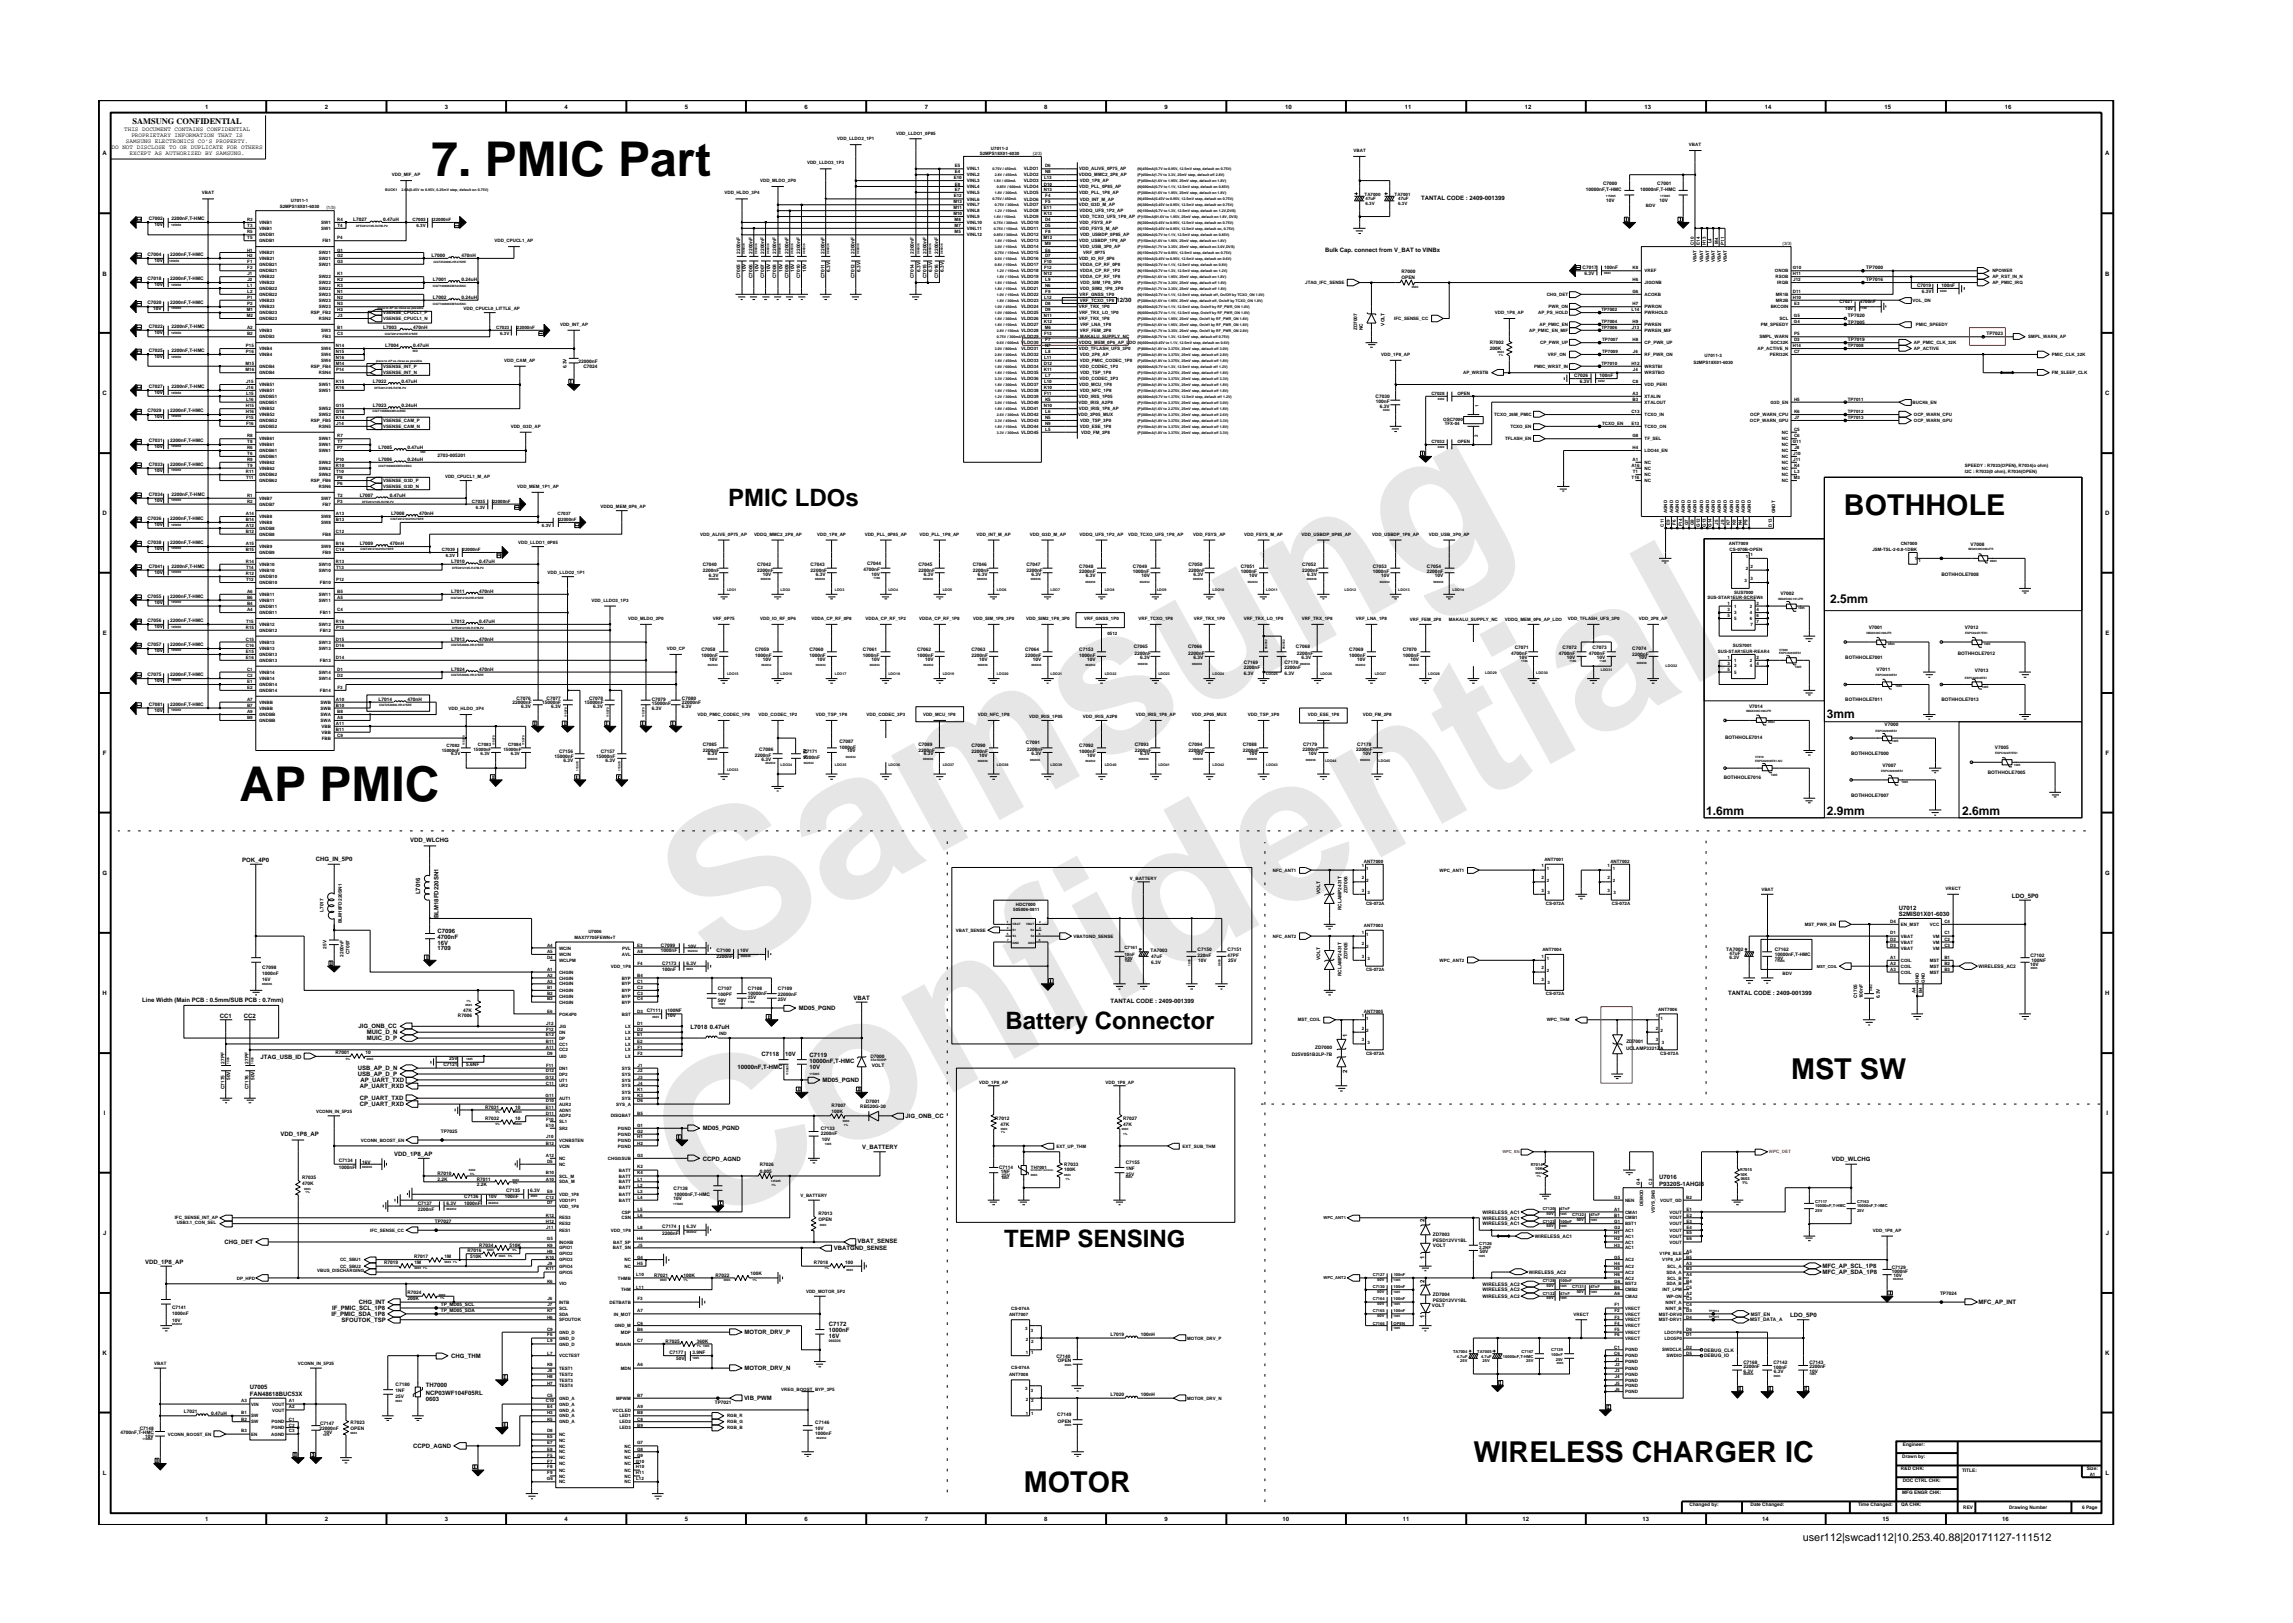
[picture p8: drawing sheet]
<svg xmlns="http://www.w3.org/2000/svg" width="297mm" height="210mm" viewBox="0 0 297 210" stroke-linecap="round" stroke-linejoin="round" font-family="sans-serif">
<defs><g id="words">
<g font-size="26.5" fill="#e6e6e6">
<text x="92.4" y="126.7" transform="rotate(-29 92.4 126.7)">Samsung</text>
<text x="91.1" y="159.4" transform="rotate(-29 91.1 159.4)">Confidential</text>
</g>
<g font-size="6.2">
<text x="55.9" y="22.8">7. PMIC Part</text>
<text x="31" y="103.8">AP PMIC</text>
</g>
<g font-size="3.7">
<text x="238.9" y="66.7">BOTHHOLE</text>
<text x="232" y="139.7">MST SW</text>
<text x="190.9" y="189.4">WIRELESS CHARGER IC</text>
<text x="132.6" y="193.3">MOTOR</text>
</g>
<g font-size="3.1">
<text x="94.3" y="65.6">PMIC LDOs</text>
<text x="130.2" y="133.3">Battery Connector</text>
<text x="130.1" y="161.5">TEMP SENSING</text>
</g>
<g font-size="1.6">
<text x="237.1" y="78.2">2.5mm</text>
<text x="236.7" y="93.1">3mm</text>
<text x="221" y="105.5">1.6mm</text>
<text x="236.7" y="105.5">2.9mm</text>
<text x="254.2" y="105.5">2.6mm</text>
</g>
<text font-size="1.4" x="233.5" y="199.7">user112|swcad112|10.253.40.88|20171127-111512</text>
<text font-size="1.1" x="17.2" y="16.1">SAMSUNG CONFIDENTIAL</text>
<g font-size=".8">
<text x="16.1" y="17">THIS DOCUMENT CONTAINS CONFIDENTIAL</text>
<text x="17" y="17.8">PROPRIETARY INFORMATION THAT IS</text>
<text x="26.6" y="14.1">1</text>
<text x="42.1" y="14.1">2</text>
<text x="57.6" y="14.1">3</text>
<text x="73.1" y="14.1">4</text>
<text x="88.7" y="14.1">5</text>
<text x="104.2" y="14.1">6</text>
<text x="119.8" y="14.1">7</text>
<text x="135.3" y="14.1">8</text>
<text x="150.9" y="14.1">9</text>
<text x="166.5" y="14.1">10</text>
<text x="182" y="14.1">11</text>
<text x="197.5" y="14.1">12</text>
<text x="213" y="14.1">13</text>
<text x="228.6" y="14.1">14</text>
<text x="244.1" y="14.1">15</text>
<text x="259.7" y="14.1">16</text>
<text x="13.3" y="20.1">A</text>
<text x="14.5" y="19.3">DO NOT DISCLOSE TO OR DUPLICATE FOR OTHERS</text>
<text x="16.3" y="18.5">SAMSUNG ELECTRONICS CO’S PROPERTY.</text>
<text x="16.8" y="20.1">EXCEPT AS AUTHORIZED BY SAMSUNG.</text>
<text x="272.7" y="20.1">A</text>
<text x="184.1" y="25.9">TANTAL CODE : 2409-001399</text>
<text x="13.3" y="35.7">B</text>
<text x="171.6" y="32.7">Bulk Cap. connect from V_BAT to VINBx</text>
<text x="272.7" y="35.7">B</text>
<text x="144.6" y="39.1">12/30</text>
<text x="13.3" y="51.2">C</text>
<text x="272.7" y="51.2">C</text>
<text x="13.3" y="66.8">D</text>
<text x="272.7" y="66.8">D</text>
<text x="13.3" y="82.3">E</text>
<text x="272.7" y="82.3">E</text>
<text x="13.3" y="97.8">F</text>
<text x="272.8" y="97.8">F</text>
<text x="13.3" y="113.3">G</text>
<text x="31.4" y="111.6">POK_4P0</text>
<text x="40.9" y="111.5">CHG_IN_5P0</text>
<text x="53.2" y="109.1">VDD_WLCHG</text>
<text x="272.7" y="113.3">G</text>
<text x="54.4" y="115.9" transform="rotate(-90 54.4 115.9)">L7016</text>
<text x="56.8" y="118.9" transform="rotate(-90 56.8 118.9)">BLM18FD220SN1</text>
<text x="246" y="117.8">U7012</text>
<text x="246" y="118.7">S2MIS01X01-6030</text>
<text x="260.6" y="116.3">LDO_5P0</text>
<text x="56.7" y="122.5">16V</text>
<text x="56.7" y="120.8">C7096</text>
<text x="56.7" y="123">1709</text>
<text x="56.7" y="121.7">4700nF</text>
<text x="13.3" y="128.9">H</text>
<text x="18.4" y="129.8">Line Width (Main PCB : 0.5mm/SUB PCB : 0.7mm)</text>
<text x="28.5" y="131.9">CC1</text>
<text x="31.6" y="131.9">CC2</text>
<text x="103.5" y="130.9">MD05_PGND</text>
<text x="110.6" y="129.5">VBAT</text>
<text x="143.9" y="130">TANTAL CODE : 2409-001399</text>
<text x="223.9" y="128.9">TANTAL CODE : 2409-001399</text>
<text x="272.7" y="128.9">H</text>
<text x="33.7" y="137.1">JTAG_USB_ID</text>
<text x="46.5" y="133.2">JIG_ONB_CC</text>
<text x="47.5" y="134.8">MUIC_D_P</text>
<text x="47.5" y="134">MUIC_D_N</text>
<text x="89.4" y="133.3">L7018</text>
<text x="92" y="133.3">0.47uH</text>
<text x="98.7" y="136.8">C7118</text>
<text x="101.7" y="136.8">10V</text>
<text x="104.8" y="137">C7119</text>
<text x="104.8" y="137.8">10000nF,T-HMC</text>
<text x="174.5" y="134.3" transform="rotate(-90 174.5 134.3)">1</text>
<text x="46.3" y="139.4">USB_AP_D_P</text>
<text x="46.3" y="138.7">USB_AP_D_N</text>
<text x="46.6" y="142.6">CP_UART_TXD</text>
<text x="46.6" y="143.3">CP_UART_RXD</text>
<text x="46.6" y="140.9">AP_UART_RXD</text>
<text x="46.7" y="140.2">AP_UART_TXD</text>
<text x="95.5" y="138.5">10000nF,T-HMC</text>
<text x="104.8" y="138.5">10V</text>
<text x="106.5" y="140.2">MD05_PGND</text>
<text x="174.5" y="139" transform="rotate(-90 174.5 139)">2</text>
<text x="13.5" y="144.4">I</text>
<text x="36.3" y="147.2">VDD_1P8_AP</text>
<text x="51.1" y="149.7">VDD_1P8_AP</text>
<text x="91" y="146.4">MD05_PGND</text>
<text x="111.7" y="148.9">V_BATTERY</text>
<text x="117.3" y="144.8">JIG_ONB_CC</text>
<text x="272.9" y="144.4">I</text>
<text x="91" y="150.3">CCPD_AGND</text>
<text x="214.9" y="153.6">P9320S-1AHGI8</text>
<text x="214.9" y="152.8">U7016</text>
<text x="237.3" y="150.3">VDD_WLCHG</text>
<text x="13.4" y="160">J</text>
<text x="29.1" y="161.2">CHG_DET</text>
<text x="108" y="161.9">VBATGND_SENSE</text>
<text x="111.1" y="161">VBAT_SENSE</text>
<text x="184.5" y="158.4" transform="rotate(-90 184.5 158.4)">2</text>
<text x="272.8" y="160">J</text>
<text x="18.8" y="163.7">VDD_1P8_AP</text>
<text x="184.5" y="166.2" transform="rotate(-90 184.5 166.2)">2</text>
<text x="184.5" y="163.1" transform="rotate(-90 184.5 163.1)">1</text>
<text x="236.1" y="165.1">MFC_AP_SDA_1P8</text>
<text x="236.1" y="164.3">MFC_AP_SCL_1P8</text>
<text x="42.9" y="170.5">IF_PMIC_SDA_1P8</text>
<text x="43" y="169.7">IF_PMIC_SCL_1P8</text>
<text x="44.2" y="171.3">SFOUTOK_TSP</text>
<text x="46.5" y="169">CHG_INT</text>
<text x="96.5" y="172.9">MOTOR_DRV_P</text>
<text x="107.4" y="173.3">16V</text>
<text x="107.4" y="171.7">C7172</text>
<text x="107.4" y="172.6">1000nF</text>
<text x="184.5" y="170.8" transform="rotate(-90 184.5 170.8)">1</text>
<text x="231.9" y="170.7">LDO_5P0</text>
<text x="256.3" y="169">MFC_AP_INT</text>
<text x="13.3" y="175.5">K</text>
<text x="32.4" y="180">U7005</text>
<text x="55.1" y="179.7">TH7000</text>
<text x="58.4" y="175.9">CHG_THM</text>
<text x="96.5" y="177.5">MOTOR_DRV_N</text>
<text x="272.7" y="175.5">K</text>
<text x="32.4" y="180.8">FAN48618BUC53X</text>
<text x="55.1" y="181.4">0603</text>
<text x="55.1" y="180.7">NCP03WF104F05RL</text>
<text x="96.4" y="181.4">VIB_PWM</text>
<text x="13.3" y="191.1">L</text>
<text x="53.5" y="187.6">CCPD_AGND</text>
<text x="272.8" y="191.1">L</text>
<text x="26.6" y="197.1">1</text>
<text x="42.1" y="197.1">2</text>
<text x="57.6" y="197.1">3</text>
<text x="73.1" y="197.1">4</text>
<text x="88.7" y="197.1">5</text>
<text x="104.2" y="197.1">6</text>
<text x="119.8" y="197.1">7</text>
<text x="135.3" y="197.1">8</text>
<text x="150.9" y="197.1">9</text>
<text x="166.1" y="197.1">10</text>
<text x="181.7" y="197.1">11</text>
<text x="197.2" y="197.1">12</text>
<text x="212.8" y="197.1">13</text>
<text x="228.3" y="197.1">14</text>
<text x="243.9" y="197.1">15</text>
<text x="259.4" y="197.1">16</text>
</g>
<g font-size=".6">
<text x="116.1" y="17.4">VDD_LLDO1_0P85</text>
<text x="50.8" y="22.8">VDD_MIF_AP</text>
<text x="98.5" y="23.6">VDD_MLDO_2P0</text>
<text x="104.6" y="21.2">VDD_LLDO3_1P3</text>
<text x="108.4" y="18.2">VDD_LLDO2_1P1</text>
<text x="123.5" y="23.2">E10</text>
<text x="123.7" y="22.4">E4</text>
<text x="123.7" y="21.7">E5</text>
<text x="125.3" y="22.8">VINL2</text>
<text x="125.3" y="22.1">VINL1</text>
<text x="125.3" y="23.6">VINL3</text>
<text x="126.9" y="20.1">S2MPS18X01-6030</text>
<text x="128.4" y="19.4">U7011-2</text>
<text x="132.6" y="22.8">VLDO2</text>
<text x="132.6" y="23.6">VLDO3</text>
<text x="132.6" y="22.1">VLDO1</text>
<text x="133.8" y="20.1">(2/3)</text>
<text x="135.2" y="23.2">L13</text>
<text x="135.4" y="22.4">N8</text>
<text x="135.4" y="21.7">D6</text>
<text x="139.8" y="22.8">VDDQ_MMC2_2P8_AP</text>
<text x="139.8" y="22.1">VDD_ALIVE_0P75_AP</text>
<text x="139.9" y="23.6">VDD_1P8_AP</text>
<text x="175.3" y="19.7">VBAT</text>
<text x="218.8" y="19">VBAT</text>
<text x="19.3" y="28.5">C7002</text>
<text x="20" y="29.3">10V</text>
<text x="22.2" y="28.5">2200nF,T-HMC</text>
<text x="26.2" y="25.1">VBAT</text>
<text x="32" y="28.7">R3</text>
<text x="32" y="29.5">T3</text>
<text x="33.6" y="29">VINB1</text>
<text x="33.6" y="29.8">VINB1</text>
<text x="36.2" y="26.9">S2MPS18X01-6030</text>
<text x="37.7" y="26.1">U7011-1</text>
<text x="41.6" y="29">SW1</text>
<text x="41.6" y="29.8">SW1</text>
<text x="42.3" y="27.1">(1/3)</text>
<text x="43.7" y="28.7">R4</text>
<text x="43.7" y="29.5">T4</text>
<text x="45.7" y="28.6">L7027</text>
<text x="49.6" y="28.6">0.47uH</text>
<text x="53.4" y="28.6">C7003</text>
<text x="53.9" y="29.4">6.3V</text>
<text x="56.1" y="28.6">22000nF</text>
<text x="93.8" y="25.1">VDD_HLDO_3P4</text>
<text x="123.5" y="26.3">M13</text>
<text x="123.5" y="27.8">M10</text>
<text x="123.5" y="27.1">M11</text>
<text x="123.5" y="25.6">E12</text>
<text x="123.7" y="29.5">M7</text>
<text x="123.7" y="28.7">M8</text>
<text x="123.7" y="24.8">E7</text>
<text x="123.7" y="24">E8</text>
<text x="125.3" y="26.7">VINL7</text>
<text x="125.3" y="29.8">VINL11</text>
<text x="125.3" y="29">VINL10</text>
<text x="125.3" y="28.3">VINL9</text>
<text x="125.3" y="27.5">VINL8</text>
<text x="125.3" y="26">VINL6</text>
<text x="125.3" y="25.1">VINL5</text>
<text x="125.3" y="24.4">VINL4</text>
<text x="132.3" y="29">VLDO10</text>
<text x="132.3" y="29.8">VLDO11</text>
<text x="132.6" y="25.1">VLDO5</text>
<text x="132.6" y="28.3">VLDO9</text>
<text x="132.6" y="26">VLDO6</text>
<text x="132.6" y="26.7">VLDO7</text>
<text x="132.6" y="27.5">VLDO8</text>
<text x="132.6" y="24.4">VLDO4</text>
<text x="135.2" y="24.8">N13</text>
<text x="135.2" y="27.8">K13</text>
<text x="135.2" y="24">D10</text>
<text x="135.2" y="27.1">E11</text>
<text x="135.4" y="28.7">D4</text>
<text x="135.4" y="29.5">D5</text>
<text x="135.4" y="25.6">F4</text>
<text x="135.4" y="26.3">F5</text>
<text x="139.8" y="26.7">VDD_G3D_M_AP</text>
<text x="139.8" y="25.1">VDD_PLL_1P8_AP</text>
<text x="139.8" y="24.4">VDD_PLL_0P85_AP</text>
<text x="139.8" y="29">VDD_FSYS_AP</text>
<text x="139.8" y="29.8">VDD_FSYS_M_AP</text>
<text x="139.9" y="27.5">VDDQ_UFS_1P2_AP</text>
<text x="139.9" y="28.3">VDD_TCXO_UFS_1P8_AP</text>
<text x="139.9" y="26">VDD_INT_M_AP</text>
<text x="176.8" y="25.3">TA7000</text>
<text x="176.9" y="26.5">6.3V</text>
<text x="176.9" y="25.9">47uF</text>
<text x="180.7" y="25.3">TA7001</text>
<text x="181.1" y="26.5">6.3V</text>
<text x="181.1" y="25.9">47uF</text>
<text x="205.4" y="24.8">10000nF,T-HMC</text>
<text x="207.7" y="24">C7000</text>
<text x="208" y="26.2">10V</text>
<text x="212.5" y="24.8">10000nF,T-HMC</text>
<text x="213.2" y="26.9">BDV</text>
<text x="214.7" y="24">C7001</text>
<text x="215" y="26.2">10V</text>
<text x="19.1" y="33.2">C7004</text>
<text x="20" y="33.9">10V</text>
<text x="22" y="33.2">2200nF,T-HMC</text>
<text x="32" y="30.2">R5</text>
<text x="32" y="32.6">H1</text>
<text x="32" y="33.3">H2</text>
<text x="32" y="31">T5</text>
<text x="32" y="34.1">F1</text>
<text x="32" y="34.9">F2</text>
<text x="32" y="35.6">J1</text>
<text x="33.6" y="30.6">GNDB1</text>
<text x="33.6" y="31.4">GNDB1</text>
<text x="33.6" y="32.9">VINB21</text>
<text x="33.6" y="33.7">VINB21</text>
<text x="33.6" y="34.4">GNDB21</text>
<text x="33.6" y="35.3">GNDB21</text>
<text x="41.3" y="33.7">SW21</text>
<text x="41.3" y="34.4">SW21</text>
<text x="41.3" y="32.9">SW21</text>
<text x="41.8" y="31.4">FB1</text>
<text x="43.7" y="33.3">G2</text>
<text x="43.7" y="34.1">G3</text>
<text x="43.7" y="32.6">G1</text>
<text x="43.7" y="35.6">K1</text>
<text x="43.7" y="31">P4</text>
<text x="55.9" y="33.3">L7000</text>
<text x="59.8" y="33.3">470nH</text>
<text x="64.1" y="31.4">VDD_CPUCL1_AP</text>
<text x="95.9" y="32.9" transform="rotate(-90 95.9 32.9)">2200nF</text>
<text x="96.6" y="35.2" transform="rotate(-90 96.6 35.2)">10V</text>
<text x="97.5" y="32.9" transform="rotate(-90 97.5 32.9)">2200nF</text>
<text x="98.2" y="35.2" transform="rotate(-90 98.2 35.2)">10V</text>
<text x="99" y="32.9" transform="rotate(-90 99 32.9)">2200nF</text>
<text x="99.8" y="35.2" transform="rotate(-90 99.8 35.2)">10V</text>
<text x="100.5" y="32.9" transform="rotate(-90 100.5 32.9)">2200nF</text>
<text x="101.4" y="35.2" transform="rotate(-90 101.4 35.2)">10V</text>
<text x="102.1" y="32.9" transform="rotate(-90 102.1 32.9)">2200nF</text>
<text x="102.9" y="35.2" transform="rotate(-90 102.9 35.2)">10V</text>
<text x="103.7" y="32.9" transform="rotate(-90 103.7 32.9)">2200nF</text>
<text x="104.4" y="35.2" transform="rotate(-90 104.4 35.2)">10V</text>
<text x="106.8" y="32.9" transform="rotate(-90 106.8 32.9)">2200nF</text>
<text x="107.6" y="35.2" transform="rotate(-90 107.6 35.2)">6.3V</text>
<text x="110.7" y="32.9" transform="rotate(-90 110.7 32.9)">2200nF</text>
<text x="111.4" y="35.2" transform="rotate(-90 111.4 35.2)">6.3V</text>
<text x="118.4" y="32.9" transform="rotate(-90 118.4 32.9)">2200nF</text>
<text x="119.2" y="35.2" transform="rotate(-90 119.2 35.2)">6.3V</text>
<text x="120" y="32.9" transform="rotate(-90 120 32.9)">2200nF</text>
<text x="120.8" y="35.2" transform="rotate(-90 120.8 35.2)">6.3V</text>
<text x="121.5" y="32.9" transform="rotate(-90 121.5 32.9)">2200nF</text>
<text x="122.3" y="35.2" transform="rotate(-90 122.3 35.2)">6.3V</text>
<text x="123.7" y="30.2">M5</text>
<text x="125.3" y="30.6">VINL12</text>
<text x="132.3" y="31.4">VLDO13</text>
<text x="132.3" y="32.2">VLDO14</text>
<text x="132.3" y="35.3">VLDO18</text>
<text x="132.3" y="30.6">VLDO12</text>
<text x="132.3" y="32.9">VLDO15</text>
<text x="132.3" y="34.4">VLDO17</text>
<text x="132.3" y="33.7">VLDO16</text>
<text x="135.2" y="31">M12</text>
<text x="135.2" y="35.6">N12</text>
<text x="135.2" y="34.9">F12</text>
<text x="135.2" y="34.1">F10</text>
<text x="135.3" y="31.7">M9</text>
<text x="135.4" y="33.3">D7</text>
<text x="135.4" y="32.6">E6</text>
<text x="135.4" y="30.2">F8</text>
<text x="139.8" y="33.7">VDD_IO_RF_0P6</text>
<text x="139.8" y="31.4">VDD_USBDP_1P8_AP</text>
<text x="139.9" y="32.2">VDD_USB_3P0_AP</text>
<text x="139.9" y="34.4">VDDA_CP_RF_0P8</text>
<text x="139.9" y="35.3">VDDA_CP_RF_1P2</text>
<text x="139.9" y="30.6">VDD_USBDP_0P85_AP</text>
<text x="140.3" y="32.9">VRF_0P75</text>
<text x="181.6" y="35.3">R7000</text>
<text x="205" y="34.8">C7017</text>
<text x="205.3" y="35.6">6.3V</text>
<text x="207.8" y="34.8">100nF</text>
<text x="211.5" y="34.9">K8</text>
<text x="213" y="35.3">VREF</text>
<text x="219.4" y="31.7" transform="rotate(-90 219.4 31.7)">C10</text>
<text x="219.8" y="34" transform="rotate(-90 219.8 34)">VBAT</text>
<text x="220.2" y="31.7" transform="rotate(-90 220.2 31.7)">E14</text>
<text x="220.6" y="34" transform="rotate(-90 220.6 34)">VBAT</text>
<text x="221" y="31.7" transform="rotate(-90 221 31.7)">H13</text>
<text x="221.4" y="34" transform="rotate(-90 221.4 34)">VBAT</text>
<text x="221.7" y="31.5" transform="rotate(-90 221.7 31.5)">L4</text>
<text x="222.2" y="34" transform="rotate(-90 222.2 34)">VBAT</text>
<text x="222.6" y="31.6" transform="rotate(-90 222.6 31.6)">M4</text>
<text x="222.9" y="34" transform="rotate(-90 222.9 34)">VBAT</text>
<text x="223.3" y="31.7" transform="rotate(-90 223.3 31.7)">P11</text>
<text x="223.7" y="34" transform="rotate(-90 223.7 34)">VBAT</text>
<text x="229.9" y="35.3">ONOB</text>
<text x="230.9" y="31.8">(3/3)</text>
<text x="232.2" y="34.9">G10</text>
<text x="232.2" y="35.6">H11</text>
<text x="241.8" y="34.9">TP7000</text>
<text x="258.1" y="35.3">NPOWER</text>
<text x="19.1" y="36.3">C7018</text>
<text x="19.1" y="39.3">C7020</text>
<text x="19.8" y="40.2">10V</text>
<text x="20" y="37.1">10V</text>
<text x="22" y="36.3">2200nF,T-HMC</text>
<text x="22" y="39.3">2200nF,T-HMC</text>
<text x="32" y="41">M2</text>
<text x="32" y="40.3">M1</text>
<text x="32" y="39.5">P2</text>
<text x="32" y="38.8">P1</text>
<text x="32" y="37.2">L1</text>
<text x="32" y="38">L2</text>
<text x="32" y="36.4">J2</text>
<text x="33.6" y="39.9">VINB23</text>
<text x="33.6" y="39.1">VINB23</text>
<text x="33.6" y="41.5">GNDB23</text>
<text x="33.6" y="37.6">GNDB22</text>
<text x="33.6" y="38.3">GNDB22</text>
<text x="33.6" y="40.7">GNDB23</text>
<text x="33.6" y="36.8">VINB22</text>
<text x="33.6" y="36.1">VINB22</text>
<text x="40.2" y="40.7">RSP_FB2</text>
<text x="41.3" y="39.1">SW23</text>
<text x="41.3" y="39.9">SW23</text>
<text x="41.3" y="38.3">SW23</text>
<text x="41.3" y="36.8">SW22</text>
<text x="41.3" y="37.6">SW22</text>
<text x="41.3" y="36.1">SW22</text>
<text x="41.3" y="41.5">RSN2</text>
<text x="43.7" y="38.8">N2</text>
<text x="43.7" y="39.5">N3</text>
<text x="43.7" y="38">N1</text>
<text x="43.7" y="36.4">K2</text>
<text x="43.7" y="37.2">K3</text>
<text x="43.7" y="40.3">H3</text>
<text x="43.7" y="41">J3</text>
<text x="49.6" y="40.7">VSENSE_CPUCL1_P</text>
<text x="49.6" y="41.5">VSENSE_CPUCL1_N</text>
<text x="56.1" y="38.7">L7002</text>
<text x="56.1" y="36.4">L7001</text>
<text x="59.8" y="38.7">0.24uH</text>
<text x="59.8" y="36.4">0.24uH</text>
<text x="60" y="40.1">VDD_CPUCL0_LITTLE_AP</text>
<text x="95.9" y="36" transform="rotate(-90 95.9 36)">C7005</text>
<text x="97.5" y="36" transform="rotate(-90 97.5 36)">C7006</text>
<text x="99" y="36" transform="rotate(-90 99 36)">C7007</text>
<text x="100.5" y="36" transform="rotate(-90 100.5 36)">C7008</text>
<text x="102.1" y="36" transform="rotate(-90 102.1 36)">C7009</text>
<text x="103.7" y="36" transform="rotate(-90 103.7 36)">C7010</text>
<text x="106.8" y="36" transform="rotate(-90 106.8 36)">C7011</text>
<text x="110.7" y="36" transform="rotate(-90 110.7 36)">C7012</text>
<text x="118.4" y="36" transform="rotate(-90 118.4 36)">C7014</text>
<text x="120" y="36" transform="rotate(-90 120 36)">C7015</text>
<text x="121.5" y="36" transform="rotate(-90 121.5 36)">C7016</text>
<text x="132.3" y="41.5">VLDO26</text>
<text x="132.3" y="36.1">VLDO19</text>
<text x="132.3" y="37.6">VLDO21</text>
<text x="132.3" y="36.8">VLDO20</text>
<text x="132.3" y="39.1">VLDO23</text>
<text x="132.3" y="38.3">VLDO22</text>
<text x="132.3" y="39.9">VLDO24</text>
<text x="132.3" y="40.7">VLDO25</text>
<text x="135.2" y="41.1">N11</text>
<text x="135.2" y="41.9">K12</text>
<text x="135.2" y="38.8">L12</text>
<text x="135.4" y="37.2">N6</text>
<text x="135.4" y="39.5">D8</text>
<text x="135.4" y="40.3">D9</text>
<text x="135.4" y="36.4">L9</text>
<text x="135.4" y="38">F9</text>
<text x="139.8" y="39.9">VRF_TRX_1P0</text>
<text x="139.8" y="41.5">VRF_TRX_1P8</text>
<text x="139.8" y="40.7">VRF_TRX_LO_1P0</text>
<text x="139.8" y="38.3">VRF_GNSS_1P0</text>
<text x="139.9" y="39.1">VRF_TCXO_1P8</text>
<text x="139.9" y="37.6">VDD_SIM2_1P8_3P0</text>
<text x="139.9" y="36.1">VDDA_CP_RF_1P8</text>
<text x="139.9" y="36.8">VDD_SIM_1P8_3P0</text>
<text x="169.1" y="36.8">JTAG_IFC_SENSE</text>
<text x="180.6" y="41.5">IFC_SENSE_CC</text>
<text x="181.6" y="36.1">OPEN</text>
<text x="193.7" y="40.7">VDD_1P8_AP</text>
<text x="199.3" y="40.7">AP_PS_HOLD</text>
<text x="200.4" y="38.3">CHG_DET</text>
<text x="200.6" y="39.9">PWR_ON</text>
<text x="207.5" y="40.3">TP7002</text>
<text x="207.5" y="41.9">TP7004</text>
<text x="211.4" y="40.3">L14</text>
<text x="211.5" y="38">G6</text>
<text x="211.5" y="36.4">H6</text>
<text x="211.5" y="39.5">H7</text>
<text x="211.5" y="41.9">H9</text>
<text x="213" y="40.7">PWRHOLD</text>
<text x="213" y="36.8">JIGONB</text>
<text x="213" y="39.9">PWRON</text>
<text x="213" y="38.3">ACOKB</text>
<text x="229.4" y="39.9">BKCOIN</text>
<text x="230" y="36.1">RSOB</text>
<text x="230" y="38.3">MR1B</text>
<text x="230" y="39.1">MR2B</text>
<text x="230.2" y="36.8">IRQB</text>
<text x="230.5" y="41.5">SCL</text>
<text x="232.2" y="38">D11</text>
<text x="232.2" y="38.8">H10</text>
<text x="232.3" y="36.4">J12</text>
<text x="232.4" y="41.9">G4</text>
<text x="232.4" y="41">G5</text>
<text x="232.4" y="39.5">E3</text>
<text x="238.3" y="39.3">C7021</text>
<text x="239" y="40.2">10V</text>
<text x="239.4" y="41.9">TP7005</text>
<text x="239.4" y="41.1">TP7020</text>
<text x="241" y="39.3">4700nF</text>
<text x="241.8" y="36.4">TP7016</text>
<text x="247.8" y="39.1">VOL_DN</text>
<text x="248.4" y="37.2">C7019</text>
<text x="248.9" y="38">6.3V</text>
<text x="251.5" y="37.2">100nF</text>
<text x="258.1" y="36.1">AP_RST_IN_N</text>
<text x="258.1" y="36.8">AP_PMIC_IRQ</text>
<text x="19.3" y="42.5">C7022</text>
<text x="19.3" y="45.6">C7025</text>
<text x="20" y="43.2">10V</text>
<text x="20" y="46.4">10V</text>
<text x="22.2" y="42.5">2200nF,T-HMC</text>
<text x="22.2" y="45.6">2200nF,T-HMC</text>
<text x="31.8" y="47.3">M15</text>
<text x="31.9" y="45.7">P16</text>
<text x="31.9" y="44.9">P15</text>
<text x="32" y="43.4">B2</text>
<text x="32" y="42.7">A2</text>
<text x="33.6" y="46.1">VINB4</text>
<text x="33.6" y="45.4">VINB4</text>
<text x="33.6" y="47.7">GNDB4</text>
<text x="33.6" y="43.8">GNDB3</text>
<text x="33.6" y="43">VINB3</text>
<text x="40.2" y="47.7">RSP_FB4</text>
<text x="41.6" y="45.4">SW4</text>
<text x="41.6" y="46.1">SW4</text>
<text x="41.6" y="46.9">SW4</text>
<text x="41.6" y="43">SW3</text>
<text x="41.8" y="43.8">FB3</text>
<text x="43.5" y="47.3">M14</text>
<text x="43.5" y="44.9">N14</text>
<text x="43.5" y="45.7">N15</text>
<text x="43.5" y="46.6">N16</text>
<text x="43.7" y="43.4">C3</text>
<text x="43.7" y="42.7">B1</text>
<text x="49.6" y="42.6">L7003</text>
<text x="49.6" y="47.7">VSENSE_INT_P</text>
<text x="49.9" y="45">L7004</text>
<text x="53.5" y="42.6">470nH</text>
<text x="53.5" y="45">0.47uH</text>
<text x="64.3" y="42.6">C7023</text>
<text x="64.8" y="43.4">6.3V</text>
<text x="65.3" y="46.9">VDD_CAM_AP</text>
<text x="67" y="42.6">22000nF</text>
<text x="72.6" y="42.2">VDD_INT_AP</text>
<text x="73.4" y="47.7" transform="rotate(-90 73.4 47.7)">6.3V</text>
<text x="74.9" y="47">22000nF</text>
<text x="75.6" y="47.7">C7024</text>
<text x="132.3" y="45.4">VLDO31</text>
<text x="132.3" y="43">VLDO28</text>
<text x="132.3" y="46.1">VLDO32</text>
<text x="132.3" y="42.2">VLDO27</text>
<text x="132.3" y="46.9">VLDO33</text>
<text x="132.3" y="43.8">VLDO29</text>
<text x="132.3" y="44.6">VLDO30</text>
<text x="132.3" y="47.7">VLDO34</text>
<text x="135.2" y="47.3">D12</text>
<text x="135.2" y="46.6">L11</text>
<text x="135.2" y="43.4">F13</text>
<text x="135.3" y="42.7">M6</text>
<text x="135.4" y="44.9">N7</text>
<text x="135.4" y="45.7">L8</text>
<text x="135.4" y="44.2">F7</text>
<text x="139.7" y="44.6">VDDQ_MEM_0P6_AP_LDO</text>
<text x="139.8" y="45.4">VDD_TFLASH_UFS_3P0</text>
<text x="139.8" y="47.7">VDD_CODEC_1P2</text>
<text x="139.9" y="46.9">VDD_PMIC_CODEC_1P8</text>
<text x="139.9" y="43">VRF_FEM_2P8</text>
<text x="139.9" y="46.1">VDD_2P8_AP</text>
<text x="139.9" y="42.2">VRF_LNA_1P8</text>
<text x="139.9" y="43.8">MAKALU_SUPPLY_NC</text>
<text x="175.8" y="42.8" transform="rotate(-90 175.8 42.8)">ZD7007</text>
<text x="176.6" y="42.8" transform="rotate(-90 176.6 42.8)">NC</text>
<text x="178.9" y="46.1">VDD_1P8_AP</text>
<text x="179.4" y="42.2" transform="rotate(-90 179.4 42.2)">VOLT</text>
<text x="193" y="45.3">200K</text>
<text x="193" y="44.6">R7002</text>
<text x="198.1" y="43">AP_PMIC_EN_MIF</text>
<text x="198.7" y="47.7">PMIC_WRST_IN</text>
<text x="199.4" y="42.2">AP_PMIC_EN</text>
<text x="199.5" y="44.6">CP_PWR_UP</text>
<text x="200.5" y="46.1">VRF_ON</text>
<text x="207.5" y="47.3">TP7010</text>
<text x="207.5" y="42.7">TP7006</text>
<text x="207.5" y="44.2">TP7007</text>
<text x="207.5" y="45.7">TP7009</text>
<text x="211.3" y="47.3">H12</text>
<text x="211.4" y="42.7">J13</text>
<text x="211.5" y="44.2">H8</text>
<text x="211.5" y="45.7">J6</text>
<text x="213" y="43">PWREN_MIF</text>
<text x="213" y="46.1">RF_PWR_ON</text>
<text x="213" y="44.6">CP_PWR_UP</text>
<text x="213" y="42.2">PWREN</text>
<text x="213" y="47.7">WRSTBI</text>
<text x="219.4" y="47.1">S2MPS18X01-6030</text>
<text x="220.8" y="46.3">U7011-3</text>
<text x="227.7" y="45.4">AP_ACTIVE_N</text>
<text x="227.9" y="43.8">SMPL_WARN</text>
<text x="228.1" y="42.2">PM_SPEEDY</text>
<text x="229.2" y="46.1">PERI32K</text>
<text x="229.3" y="44.6">SOC32K</text>
<text x="232.2" y="44.9">H14</text>
<text x="232.4" y="45.7">C7</text>
<text x="232.4" y="44.2">D3</text>
<text x="232.4" y="43.4">P5</text>
<text x="239.4" y="44.2">TP7019</text>
<text x="239.4" y="44.9">TP7008</text>
<text x="247.9" y="44.6">AP_PMIC_CLK_32K</text>
<text x="247.9" y="45.4">AP_ACTIVE</text>
<text x="248.2" y="42.2">PMIC_SPEEDY</text>
<text x="257.3" y="43.4">TP7023</text>
<text x="262.7" y="43.8">SMPL_WARN_AP</text>
<text x="265.8" y="46.1">PMIC_CLK_32K</text>
<text x="19.1" y="53.4">C7029</text>
<text x="19.3" y="50.3">C7027</text>
<text x="20" y="51">10V</text>
<text x="22" y="53.4">2200nF,T-HMC</text>
<text x="22.2" y="50.3">2200nF,T-HMC</text>
<text x="31.8" y="48.1">M16</text>
<text x="31.8" y="52.7">H15</text>
<text x="31.8" y="53.5">H16</text>
<text x="31.9" y="51.2">L15</text>
<text x="31.9" y="52">L16</text>
<text x="31.9" y="49.6">J15</text>
<text x="31.9" y="50.4">J16</text>
<text x="33.6" y="48.5">GNDB4</text>
<text x="33.6" y="51.5">GNDB51</text>
<text x="33.6" y="52.3">GNDB51</text>
<text x="33.6" y="50">VINB51</text>
<text x="33.6" y="50.8">VINB51</text>
<text x="33.6" y="53.2">VINB52</text>
<text x="33.6" y="53.9">VINB52</text>
<text x="41.3" y="50.8">SW51</text>
<text x="41.3" y="50">SW51</text>
<text x="41.3" y="53.2">SW52</text>
<text x="41.3" y="53.9">SW52</text>
<text x="41.3" y="48.5">RSN4</text>
<text x="43.5" y="52.7">G15</text>
<text x="43.5" y="53.5">G16</text>
<text x="43.5" y="50.4">K16</text>
<text x="43.5" y="49.6">K15</text>
<text x="43.5" y="48.1">P14</text>
<text x="48.3" y="52.7">L7023</text>
<text x="48.3" y="49.6">L7022</text>
<text x="49.6" y="48.5">VSENSE_INT_N</text>
<text x="52" y="52.7">0.24uH</text>
<text x="52" y="49.6">0.47uH</text>
<text x="132.3" y="53.2">VLDO41</text>
<text x="132.3" y="53.9">VLDO42</text>
<text x="132.3" y="49.3">VLDO36</text>
<text x="132.3" y="50.8">VLDO38</text>
<text x="132.3" y="48.5">VLDO35</text>
<text x="132.3" y="52.3">VLDO40</text>
<text x="132.3" y="50">VLDO37</text>
<text x="132.3" y="51.5">VLDO39</text>
<text x="135.2" y="52.7">N10</text>
<text x="135.2" y="50.4">K10</text>
<text x="135.2" y="48.1">K11</text>
<text x="135.2" y="49.6">L10</text>
<text x="135.2" y="51.2">F11</text>
<text x="135.4" y="52">K5</text>
<text x="135.4" y="53.5">L6</text>
<text x="135.4" y="48.8">L7</text>
<text x="139.7" y="53.9">VDD_2P05_MUX</text>
<text x="139.7" y="52.3">VDD_IRIS_A2P8</text>
<text x="139.7" y="51.5">VDD_IRIS_1P05</text>
<text x="139.8" y="53.2">VDD_IRIS_1P8_AP</text>
<text x="139.8" y="50">VDD_MCU_1P8</text>
<text x="139.8" y="49.3">VDD_CODEC_3P3</text>
<text x="139.9" y="50.8">VDD_NFC_1P8</text>
<text x="139.9" y="48.5">VDD_TSP_1P8</text>
<text x="178.2" y="51.6">C7030</text>
<text x="178.2" y="52.2">100nF</text>
<text x="178.8" y="52.8">6.3V</text>
<text x="185.4" y="51.2">C7028</text>
<text x="188.8" y="51.2">OPEN</text>
<text x="189.5" y="48.5">AP_WRSTB</text>
<text x="191.5" y="52.7" transform="rotate(-90 191.5 52.7)">1</text>
<text x="193.5" y="53.9">TCXO_26M_PMIC</text>
<text x="203.9" y="48.8">C7026</text>
<text x="204.7" y="49.6">6.3V</text>
<text x="207.2" y="48.8">100nF</text>
<text x="211.3" y="53.5">C13</text>
<text x="211.5" y="51.2">A3</text>
<text x="211.5" y="52">B3</text>
<text x="211.5" y="49.6">C8</text>
<text x="211.5" y="48.1">J4</text>
<text x="213" y="48.5">WRSTBO</text>
<text x="213" y="51.5">XTALIN</text>
<text x="213" y="52.3">XTALOUT</text>
<text x="213" y="53.9">TCXO_IN</text>
<text x="213" y="50">VDD_PERI</text>
<text x="226.7" y="53.9">OCP_WARN_CPU</text>
<text x="229.3" y="52.3">G3D_EN</text>
<text x="232.4" y="53.5">K6</text>
<text x="232.4" y="52">H5</text>
<text x="239.4" y="53.5">TP7012</text>
<text x="239.4" y="52">TP7011</text>
<text x="247.8" y="52.3">BUCK6_EN</text>
<text x="247.9" y="53.9">OCP_WARN_CPU</text>
<text x="265.8" y="48.5">FM_SLEEP_CLK</text>
<text x="19.3" y="57.3">C7031</text>
<text x="20" y="58.1">10V</text>
<text x="20" y="54.2">10V</text>
<text x="22" y="57.3">2200nF,T-HMC</text>
<text x="31.9" y="54.3">F15</text>
<text x="31.9" y="55.1">F16</text>
<text x="32" y="58.2">R6</text>
<text x="32" y="56.6">R8</text>
<text x="32" y="59.8">R9</text>
<text x="32" y="58.9">T6</text>
<text x="32" y="57.4">T8</text>
<text x="33.6" y="58.6">GNDB61</text>
<text x="33.6" y="59.3">GNDB61</text>
<text x="33.6" y="57.8">VINB61</text>
<text x="33.6" y="57.1">VINB61</text>
<text x="33.6" y="54.7">GNDB52</text>
<text x="33.6" y="55.4">GNDB52</text>
<text x="40.2" y="54.7">RSP_FB5</text>
<text x="41.3" y="57.8">SW61</text>
<text x="41.3" y="57.1">SW61</text>
<text x="41.3" y="58.6">SW61</text>
<text x="41.3" y="55.4">RSN5</text>
<text x="43.5" y="54.3">K14</text>
<text x="43.5" y="59.8">P10</text>
<text x="43.6" y="55.1">J14</text>
<text x="43.7" y="56.6">R7</text>
<text x="43.7" y="58.2">P7</text>
<text x="43.7" y="57.4">T7</text>
<text x="49.1" y="59.7">L7006</text>
<text x="49.1" y="58.2">L7005</text>
<text x="49.6" y="55.4">VSENSE_CAM_N</text>
<text x="49.6" y="54.7">VSENSE_CAM_P</text>
<text x="52.8" y="59.7">0.24uH</text>
<text x="52.8" y="58.2">0.47uH</text>
<text x="56.7" y="59.2">2703-005201</text>
<text x="66.2" y="55.4">VDD_G3D_AP</text>
<text x="132.3" y="54.7">VLDO43</text>
<text x="132.3" y="55.4">VLDO44</text>
<text x="132.3" y="56.2">VLDO45</text>
<text x="135.4" y="54.3">N5</text>
<text x="135.4" y="55.1">N9</text>
<text x="135.4" y="55.9">L5</text>
<text x="139.9" y="55.4">VDD_ESE_1P8</text>
<text x="139.9" y="54.7">VDD_TSP_3P0</text>
<text x="140.1" y="56.2">VDD_FM_2P8</text>
<text x="185.4" y="57.3">C7032</text>
<text x="187" y="54.5">OSC7000</text>
<text x="187.1" y="55.1">TFX-04</text>
<text x="188.8" y="57.3">OPEN</text>
<text x="191.5" y="56.7" transform="rotate(-90 191.5 56.7)">2</text>
<text x="195" y="57.1">TFLASH_EN</text>
<text x="195.7" y="55.4">TCXO_EN</text>
<text x="207.5" y="55.1">TCXO_EN</text>
<text x="211.3" y="55.1">E13</text>
<text x="211.5" y="56.6">G8</text>
<text x="211.5" y="59.8">A1</text>
<text x="211.5" y="58.2">H4</text>
<text x="213" y="58.6">LDO44_EN</text>
<text x="213" y="55.4">TCXO_ON</text>
<text x="213" y="57.1">TF_SEL</text>
<text x="226.7" y="54.7">OCP_WARN_GPU</text>
<text x="230.8" y="58.6">NC</text>
<text x="230.8" y="56.2">NC</text>
<text x="230.8" y="57.1">NC</text>
<text x="230.8" y="59.3">NC</text>
<text x="230.8" y="57.8">NC</text>
<text x="232.2" y="57.4">G11</text>
<text x="232.3" y="58.9">J10</text>
<text x="232.3" y="59.8">J11</text>
<text x="232.4" y="55.9">C5</text>
<text x="232.4" y="56.6">C6</text>
<text x="232.5" y="54.3">J7</text>
<text x="232.5" y="58.2">J8</text>
<text x="239.4" y="54.3">TP7013</text>
<text x="247.9" y="54.7">OCP_WARN_GPU</text>
<text x="19.3" y="64.2">C7034</text>
<text x="19.3" y="60.3">C7033</text>
<text x="20" y="61.1">10V</text>
<text x="20" y="65">10V</text>
<text x="22" y="60.3">2200nF,T-HMC</text>
<text x="22.2" y="64.2">2200nF,T-HMC</text>
<text x="31.8" y="61.3">R11</text>
<text x="31.9" y="62">T11</text>
<text x="32" y="65.2">R2</text>
<text x="32" y="64.4">R1</text>
<text x="32" y="60.5">T9</text>
<text x="33.6" y="60.9">VINB62</text>
<text x="33.6" y="62.5">GNDB62</text>
<text x="33.6" y="60.1">VINB62</text>
<text x="33.6" y="61.7">GNDB62</text>
<text x="33.6" y="65.5">GNDB7</text>
<text x="33.6" y="64.8">VINB7</text>
<text x="40.2" y="62.5">RSP_FB6</text>
<text x="41.3" y="60.9">SW62</text>
<text x="41.3" y="61.7">SW62</text>
<text x="41.3" y="60.1">SW62</text>
<text x="41.3" y="63.2">RSN6</text>
<text x="41.6" y="64.8">SW7</text>
<text x="41.8" y="65.5">FB7</text>
<text x="43.5" y="60.5">R10</text>
<text x="43.6" y="61.3">T10</text>
<text x="43.7" y="65.2">P3</text>
<text x="43.7" y="62.8">P6</text>
<text x="43.7" y="62">P8</text>
<text x="43.7" y="64.4">T2</text>
<text x="46.6" y="64.4">L7007</text>
<text x="49.6" y="63.2">VSENSE_G3D_N</text>
<text x="49.6" y="62.5">VSENSE_G3D_P</text>
<text x="50.5" y="64.4">0.47uH</text>
<text x="57.7" y="61.9">VDD_CPUCL1_M_AP</text>
<text x="61.1" y="65.1">C7035</text>
<text x="61.7" y="65.9">6.3V</text>
<text x="63.8" y="65.1">22000nF</text>
<text x="67" y="63.2">VDD_MEM_1P1_AP</text>
<text x="77.8" y="65.8">VDDQ_MEM_0P6_AP</text>
<text x="211.3" y="60.5">A16</text>
<text x="211.4" y="62">T16</text>
<text x="211.5" y="61.3">T1</text>
<text x="213" y="61.7">NC</text>
<text x="213" y="62.5">NC</text>
<text x="213" y="60.1">NC</text>
<text x="213" y="60.9">NC</text>
<text x="230.8" y="61.7">NC</text>
<text x="230.8" y="60.9">NC</text>
<text x="230.8" y="62.5">NC</text>
<text x="230.8" y="60.1">NC</text>
<text x="232.4" y="62">M3</text>
<text x="232.4" y="60.5">K4</text>
<text x="232.4" y="61.3">L3</text>
<text x="254.5" y="61.2">I2C : R7033(0 ohm), R7034(OPEN)</text>
<text x="254.5" y="60.5">SPEEDY : R7033(OPEN), R7034(o ohm)</text>
<text x="19.1" y="70.4">C7038</text>
<text x="19.1" y="67.4">C7036</text>
<text x="20" y="71.3">10V</text>
<text x="20" y="68.1">10V</text>
<text x="22" y="70.4">2200nF,T-HMC</text>
<text x="22" y="67.4">2200nF,T-HMC</text>
<text x="31.8" y="69.1">B12</text>
<text x="31.8" y="67.5">B14</text>
<text x="31.8" y="71.4">B15</text>
<text x="31.8" y="68.3">A12</text>
<text x="31.8" y="66.7">A14</text>
<text x="31.8" y="70.6">A15</text>
<text x="33.6" y="67.9">VINB8</text>
<text x="33.6" y="71.8">GNDB9</text>
<text x="33.6" y="67.1">VINB8</text>
<text x="33.6" y="71">VINB9</text>
<text x="33.6" y="69.4">GNDB8</text>
<text x="33.6" y="68.7">GNDB8</text>
<text x="41.6" y="71">SW9</text>
<text x="41.6" y="67.9">SW8</text>
<text x="41.6" y="67.1">SW8</text>
<text x="41.8" y="71.8">FB9</text>
<text x="41.8" y="69.4">FB8</text>
<text x="43.5" y="71.4">C14</text>
<text x="43.5" y="67.5">B13</text>
<text x="43.5" y="70.6">B16</text>
<text x="43.5" y="66.7">A13</text>
<text x="43.5" y="69.1">C12</text>
<text x="46.6" y="70.6">L7009</text>
<text x="50.5" y="70.6">470nH</text>
<text x="50.7" y="66.7">L7008</text>
<text x="54.3" y="66.7">470nH</text>
<text x="57.2" y="71.4">C7039</text>
<text x="59.9" y="71.4">22000nF</text>
<text x="67.1" y="70.4">VDD_LLDO1_0P85</text>
<text x="70.2" y="68.3">6.3V</text>
<text x="72.2" y="66.7">C7037</text>
<text x="72.4" y="67.5">22000nF</text>
<text x="90.7" y="69.4">VDD_ALIVE_0P75_AP</text>
<text x="97.7" y="69.4">VDDQ_MMC2_2P8_AP</text>
<text x="105.9" y="69.4">VDD_1P8_AP</text>
<text x="112" y="69.4">VDD_PLL_0P85_AP</text>
<text x="119.1" y="69.4">VDD_PLL_1P8_AP</text>
<text x="126.5" y="69.4">VDD_INT_M_AP</text>
<text x="133.4" y="69.4">VDD_G3D_M_AP</text>
<text x="139.9" y="69.4">VDDQ_UFS_1P2_AP</text>
<text x="146.1" y="69.4">VDD_TCXO_UFS_1P8_AP</text>
<text x="154.6" y="69.4">VDD_FSYS_AP</text>
<text x="161.2" y="69.4">VDD_FSYS_M_AP</text>
<text x="168.6" y="69.4">VDD_USBDP_0P85_AP</text>
<text x="177.7" y="69.4">VDD_USBDP_1P8_AP</text>
<text x="185.1" y="69.4">VDD_USB_3P0_AP</text>
<text x="215.5" y="68.2" transform="rotate(-90 215.5 68.2)">C11</text>
<text x="216" y="66.5" transform="rotate(-90 216 66.5)">AGND</text>
<text x="216.3" y="68" transform="rotate(-90 216.3 68)">E9</text>
<text x="216.7" y="66.5" transform="rotate(-90 216.7 66.5)">AGND</text>
<text x="217.1" y="68" transform="rotate(-90 217.1 68)">F6</text>
<text x="217.5" y="66.5" transform="rotate(-90 217.5 66.5)">AGND</text>
<text x="217.9" y="68.2" transform="rotate(-90 217.9 68.2)">F14</text>
<text x="218.3" y="66.5" transform="rotate(-90 218.3 66.5)">AGND</text>
<text x="218.7" y="68.1" transform="rotate(-90 218.7 68.1)">G7</text>
<text x="219" y="66.5" transform="rotate(-90 219 66.5)">AGND</text>
<text x="219.4" y="68.1" transform="rotate(-90 219.4 68.1)">G9</text>
<text x="219.8" y="66.5" transform="rotate(-90 219.8 66.5)">AGND</text>
<text x="220.2" y="68.2" transform="rotate(-90 220.2 68.2)">G12</text>
<text x="220.6" y="66.5" transform="rotate(-90 220.6 66.5)">AGND</text>
<text x="221" y="68.2" transform="rotate(-90 221 68.2)">G13</text>
<text x="221.4" y="66.5" transform="rotate(-90 221.4 66.5)">AGND</text>
<text x="221.7" y="68.2" transform="rotate(-90 221.7 68.2)">G14</text>
<text x="222.2" y="66.5" transform="rotate(-90 222.2 66.5)">AGND</text>
<text x="222.6" y="68" transform="rotate(-90 222.6 68)">J5</text>
<text x="222.9" y="66.5" transform="rotate(-90 222.9 66.5)">AGND</text>
<text x="223.3" y="68" transform="rotate(-90 223.3 68)">J9</text>
<text x="223.7" y="66.5" transform="rotate(-90 223.7 66.5)">AGND</text>
<text x="224" y="70.6">ANT7009</text>
<text x="224.1" y="71.4">CS-070B-OPEN</text>
<text x="224.1" y="68" transform="rotate(-90 224.1 68)">K7</text>
<text x="224.5" y="66.5" transform="rotate(-90 224.5 66.5)">AGND</text>
<text x="224.9" y="68" transform="rotate(-90 224.9 68)">K9</text>
<text x="225.3" y="66.5" transform="rotate(-90 225.3 66.5)">AGND</text>
<text x="225.6" y="68" transform="rotate(-90 225.6 68)">N4</text>
<text x="226" y="66.5" transform="rotate(-90 226 66.5)">AGND</text>
<text x="226.4" y="68" transform="rotate(-90 226.4 68)">P9</text>
<text x="226.8" y="72">1</text>
<text x="226.8" y="66.5" transform="rotate(-90 226.8 66.5)">AGND</text>
<text x="229.5" y="68.2" transform="rotate(-90 229.5 68.2)">D13</text>
<text x="229.9" y="66.5" transform="rotate(-90 229.9 66.5)">GNDT</text>
<text x="242.6" y="71.4">JSM-TSL-2-0.8-1DBK</text>
<text x="246.2" y="70.6">CN7000</text>
<text x="255.3" y="70.7">V7008</text>
<text x="19.1" y="77.4">C7055</text>
<text x="19.3" y="73.5">C7041</text>
<text x="20" y="74.3">10V</text>
<text x="22" y="77.4">2200nF,T-HMC</text>
<text x="22.2" y="73.5">2200nF,T-HMC</text>
<text x="31.8" y="74.5">R12</text>
<text x="31.8" y="73">R14</text>
<text x="31.9" y="75.3">T12</text>
<text x="31.9" y="73.7">T14</text>
<text x="32" y="76.8">A6</text>
<text x="32" y="77.6">B6</text>
<text x="33.6" y="75.7">GNDB10</text>
<text x="33.6" y="74.9">GNDB10</text>
<text x="33.6" y="74.1">VINB10</text>
<text x="33.6" y="73.3">VINB10</text>
<text x="33.6" y="77.2">VINB11</text>
<text x="33.6" y="78">VINB11</text>
<text x="41.3" y="74.1">SW10</text>
<text x="41.3" y="73.3">SW10</text>
<text x="41.3" y="78">SW11</text>
<text x="41.3" y="77.2">SW11</text>
<text x="41.4" y="75.7">FB10</text>
<text x="43.5" y="73">R13</text>
<text x="43.5" y="75.3">P12</text>
<text x="43.6" y="73.7">T13</text>
<text x="43.7" y="77.6">A5</text>
<text x="43.7" y="76.8">B5</text>
<text x="57.8" y="72.2">6.3V</text>
<text x="58.4" y="72.9">L7010</text>
<text x="58.4" y="76.8">L7011</text>
<text x="62.1" y="72.9">0.47uH</text>
<text x="62.1" y="76.8">470nH</text>
<text x="70.9" y="74.3">VDD_LLDO2_1P1</text>
<text x="76.6" y="78">VDD_LLDO3_1P3</text>
<text x="91" y="73.3">C7040</text>
<text x="91" y="74.1">2200nF</text>
<text x="91.8" y="74.7">6.3V</text>
<text x="98.1" y="73.3">C7042</text>
<text x="98.1" y="74.1">2200nF</text>
<text x="98.8" y="74.6">10V</text>
<text x="105" y="73.3">C7043</text>
<text x="105" y="74.1">2200nF</text>
<text x="105.7" y="74.6">6.3V</text>
<text x="111.8" y="74">4700nF</text>
<text x="112.3" y="73.2">C7044</text>
<text x="112.9" y="74.6">10V</text>
<text x="119" y="73.3">C7045</text>
<text x="119" y="74.1">2200nF</text>
<text x="119.7" y="74.6">6.3V</text>
<text x="126" y="74.1">2200nF</text>
<text x="126" y="73.3">C7046</text>
<text x="126.7" y="74.6">6.3V</text>
<text x="133" y="73.3">C7047</text>
<text x="133" y="74.1">2200nF</text>
<text x="133.6" y="74.6">6.3V</text>
<text x="139.8" y="73.5">C7048</text>
<text x="139.8" y="74.3">2200nF</text>
<text x="140.7" y="74.7">6.3V</text>
<text x="146.8" y="74.3">1000nF</text>
<text x="146.8" y="73.5">C7049</text>
<text x="147.9" y="74.7">10V</text>
<text x="154" y="73.3">C7050</text>
<text x="154" y="74.1">2200nF</text>
<text x="154.6" y="74.6">6.3V</text>
<text x="160.7" y="73.5">C7051</text>
<text x="160.7" y="74.3">1000nF</text>
<text x="161.8" y="74.7">10V</text>
<text x="168.7" y="74.1">2200nF</text>
<text x="168.7" y="73.3">C7052</text>
<text x="169.4" y="74.6">6.3V</text>
<text x="177.8" y="74.3">1000nF</text>
<text x="177.8" y="73.5">C7053</text>
<text x="178.9" y="74.7">10V</text>
<text x="184.9" y="73.5">C7054</text>
<text x="184.9" y="74.3">2200nF</text>
<text x="185.9" y="74.7">10V</text>
<text x="221.2" y="77.6">SUS-STAR1EUR-SCREW4</text>
<text x="224.6" y="77">SUS7000</text>
<text x="226" y="75.4">3</text>
<text x="226.2" y="72.3">1</text>
<text x="226.2" y="73.9">2</text>
<text x="226.8" y="73.5">2</text>
<text x="226.8" y="75.1">3</text>
<text x="230.6" y="77">V7002</text>
<text x="248" y="72.5">1</text>
<text x="248.5" y="72.8">1</text>
<text x="251.5" y="74.7">BOTHHOLE7008</text>
<text x="19.1" y="83.6">C7057</text>
<text x="19.1" y="80.6">C7056</text>
<text x="20" y="81.3">10V</text>
<text x="20" y="78.2">10V</text>
<text x="22" y="83.6">2200nF,T-HMC</text>
<text x="22" y="80.6">2200nF,T-HMC</text>
<text x="31.8" y="81.5">R15</text>
<text x="31.8" y="83">C15</text>
<text x="31.8" y="83.8">C16</text>
<text x="31.9" y="80.7">T15</text>
<text x="32" y="79.1">A4</text>
<text x="32" y="78.4">B4</text>
<text x="33.6" y="81.1">VINB12</text>
<text x="33.6" y="81.9">GNDB12</text>
<text x="33.6" y="83.4">VINB13</text>
<text x="33.6" y="79.6">GNDB11</text>
<text x="33.6" y="78.7">GNDB11</text>
<text x="41.3" y="81.1">SW12</text>
<text x="41.3" y="83.4">SW13</text>
<text x="41.4" y="81.9">FB12</text>
<text x="41.4" y="79.6">FB11</text>
<text x="43.5" y="80.7">R16</text>
<text x="43.5" y="83">D15</text>
<text x="43.5" y="83.8">D16</text>
<text x="43.5" y="81.5">P13</text>
<text x="43.7" y="79.1">C4</text>
<text x="58.4" y="80.7">L7012</text>
<text x="58.4" y="83">L7013</text>
<text x="62.1" y="80.7">0.47uH</text>
<text x="62.1" y="83">470nH</text>
<text x="81.4" y="80.3">VDD_MLDO_2P0</text>
<text x="92.3" y="80.3">VRF_0P75</text>
<text x="98.5" y="80.3">VDD_IO_RF_0P6</text>
<text x="105.1" y="80.3">VDDA_CP_RF_0P8</text>
<text x="112.1" y="80.3">VDDA_CP_RF_1P2</text>
<text x="119.1" y="80.3">VDDA_CP_RF_1P8</text>
<text x="126.1" y="80.3">VDD_SIM_1P8_3P0</text>
<text x="132.9" y="80.3">VDD_SIM2_1P8_3P0</text>
<text x="140.4" y="80.3">VRF_GNSS_1P0</text>
<text x="143.5" y="82.2">0512</text>
<text x="146.9" y="84">C7065</text>
<text x="147.5" y="80.3">VRF_TCXO_1P8</text>
<text x="153.9" y="84">C7066</text>
<text x="154.7" y="80.3">VRF_TRX_1P0</text>
<text x="161.1" y="80.3">VRF_TRX_LO_1P0</text>
<text x="167.9" y="84">C7068</text>
<text x="168.6" y="80.3">VRF_TRX_1P8</text>
<text x="175.6" y="80.3">VRF_LNA_1P8</text>
<text x="182.6" y="80.5">VRF_FEM_2P8</text>
<text x="187.7" y="80.5">MAKALU_SUPPLY_NC</text>
<text x="195" y="80.5">VDDQ_MEM_0P6_AP_LDO</text>
<text x="203.1" y="80.3">VDD_TFLASH_UFS_3P0</text>
<text x="212.3" y="80.3">VDD_2P8_AP</text>
<text x="223.8" y="80">5</text>
<text x="223.8" y="79.2">3</text>
<text x="223.8" y="78.4">1</text>
<text x="224.5" y="83.8">SUS7001</text>
<text x="224.6" y="80.3">5</text>
<text x="224.6" y="79.5">3</text>
<text x="224.6" y="78.8">1</text>
<text x="226.7" y="80.3">6</text>
<text x="226.7" y="79.5">4</text>
<text x="226.7" y="78.8">2</text>
<text x="226.8" y="81.1">7</text>
<text x="227.5" y="80">6</text>
<text x="227.5" y="80.7">7</text>
<text x="227.5" y="79.2">4</text>
<text x="227.5" y="78.4">2</text>
<text x="242.1" y="81.5">V7001</text>
<text x="254.5" y="81.5">V7012</text>
<text x="19.1" y="87.5">C7075</text>
<text x="20" y="88.4">10V</text>
<text x="20" y="84.5">10V</text>
<text x="22" y="87.5">2200nF,T-HMC</text>
<text x="31.9" y="84.6">E15</text>
<text x="31.9" y="85.3">E16</text>
<text x="32" y="87.7">C2</text>
<text x="32" y="86.9">C1</text>
<text x="32" y="88.5">E1</text>
<text x="32" y="89.2">E2</text>
<text x="33.6" y="88.9">GNDB14</text>
<text x="33.6" y="85">GNDB13</text>
<text x="33.6" y="85.8">GNDB13</text>
<text x="33.6" y="89.6">GNDB14</text>
<text x="33.6" y="84.2">VINB13</text>
<text x="33.6" y="88.1">VINB14</text>
<text x="33.6" y="87.3">VINB14</text>
<text x="41.3" y="84.2">SW13</text>
<text x="41.3" y="88.1">SW14</text>
<text x="41.3" y="87.3">SW14</text>
<text x="41.4" y="89.6">FB14</text>
<text x="41.4" y="85.8">FB13</text>
<text x="43.5" y="85.3">D14</text>
<text x="43.7" y="87.7">D2</text>
<text x="43.7" y="86.9">D1</text>
<text x="43.7" y="89.2">F3</text>
<text x="58.4" y="86.9">L7024</text>
<text x="62.1" y="86.9">470nH</text>
<text x="86.4" y="84.2">VDD_CP</text>
<text x="90.9" y="84.4">C7058</text>
<text x="90.9" y="85.1">1000nF</text>
<text x="91.9" y="85.6">10V</text>
<text x="97.8" y="84.4">C7059</text>
<text x="97.8" y="85.1">1000nF</text>
<text x="98.8" y="85.6">10V</text>
<text x="104.8" y="85.1">1000nF</text>
<text x="104.8" y="84.4">C7060</text>
<text x="105.9" y="85.6">10V</text>
<text x="111.8" y="84.4">C7061</text>
<text x="111.8" y="85.1">1000nF</text>
<text x="112.9" y="85.6">10V</text>
<text x="118.8" y="85.1">1000nF</text>
<text x="118.8" y="84.4">C7062</text>
<text x="119.8" y="85.6">10V</text>
<text x="125.8" y="84.4">C7063</text>
<text x="125.8" y="85.1">2200nF</text>
<text x="126.9" y="85.6">10V</text>
<text x="132.8" y="85.1">2200nF</text>
<text x="132.8" y="84.4">C7064</text>
<text x="133.8" y="85.6">10V</text>
<text x="139.8" y="84.4">C7153</text>
<text x="139.8" y="85.1">1000nF</text>
<text x="140.8" y="85.6">10V</text>
<text x="147" y="84.8">2200nF</text>
<text x="147.7" y="85.4">6.3V</text>
<text x="153.9" y="84.8">2200nF</text>
<text x="154.6" y="85.4">6.3V</text>
<text x="161.1" y="87.5">6.3V</text>
<text x="161.1" y="86">C7169</text>
<text x="161.1" y="86.7">2200nF</text>
<text x="166.4" y="87.5">6.3V</text>
<text x="166.4" y="86.7">2200nF</text>
<text x="166.4" y="86">C7170</text>
<text x="168" y="84.8">2200nF</text>
<text x="168.6" y="85.4">6.3V</text>
<text x="174.8" y="84.4">C7069</text>
<text x="174.8" y="85.1">1000nF</text>
<text x="175.8" y="85.6">10V</text>
<text x="181.7" y="85.1">1000nF</text>
<text x="181.7" y="84.4">C7070</text>
<text x="182.7" y="85.6">10V</text>
<text x="195.8" y="84.8">4700nF</text>
<text x="196.2" y="84">C7071</text>
<text x="196.8" y="85.4">10V</text>
<text x="201.9" y="84.8">4700nF</text>
<text x="202.4" y="84">C7072</text>
<text x="203" y="85.4">10V</text>
<text x="205.8" y="84.8">4700nF</text>
<text x="206.3" y="84">C7073</text>
<text x="206.9" y="85.4">10V</text>
<text x="211.4" y="84.2">C7074</text>
<text x="211.4" y="84.9">2200nF</text>
<text x="212.3" y="85.4">10V</text>
<text x="222.5" y="84.6">SUS-STAR1EUR-REAR4</text>
<text x="223.8" y="87">5</text>
<text x="223.8" y="86.1">3</text>
<text x="223.8" y="85.4">1</text>
<text x="224.6" y="87.3">5</text>
<text x="224.6" y="86.5">3</text>
<text x="224.6" y="85.7">1</text>
<text x="226.7" y="86.5">4</text>
<text x="226.7" y="85.7">2</text>
<text x="227.5" y="86.1">4</text>
<text x="227.5" y="85.4">2</text>
<text x="239" y="85.3">BOTHHOLE7001</text>
<text x="243.1" y="86.9">V7011</text>
<text x="253.6" y="84.8">BOTHHOLE7012</text>
<text x="255.8" y="87.1">V7013</text>
<text x="19.3" y="91.4">C7081</text>
<text x="20" y="92.2">10V</text>
<text x="22" y="91.4">2200nF,T-HMC</text>
<text x="32" y="90.8">A7</text>
<text x="32" y="91.6">B7</text>
<text x="32" y="92.4">A9</text>
<text x="32" y="93.1">B9</text>
<text x="33.6" y="91.2">VINBB</text>
<text x="33.6" y="92.8">GNDBB</text>
<text x="33.6" y="91.9">VINBB</text>
<text x="33.6" y="93.5">GNDBB</text>
<text x="41.5" y="93.5">SWA</text>
<text x="41.5" y="92.8">SWA</text>
<text x="41.5" y="91.9">SWB</text>
<text x="41.5" y="91.2">SWB</text>
<text x="41.6" y="95.1">VBB</text>
<text x="41.6" y="94.3">VBB</text>
<text x="41.7" y="95.8">FBB</text>
<text x="43.5" y="91.6">B10</text>
<text x="43.5" y="94.7">B11</text>
<text x="43.5" y="90.8">A10</text>
<text x="43.5" y="93.9">A11</text>
<text x="43.7" y="95.5">C9</text>
<text x="43.7" y="93.1">A8</text>
<text x="43.7" y="92.4">B8</text>
<text x="49.1" y="90.8">L7014</text>
<text x="52.8" y="90.8">470nH</text>
<text x="58.1" y="91.9">VDD_HLDO_3P4</text>
<text x="66.4" y="91.2">22000nF</text>
<text x="66.9" y="90.6">C7076</text>
<text x="67.5" y="91.7">6.3V</text>
<text x="70.2" y="91.2">15000nF</text>
<text x="70.8" y="90.6">C7077</text>
<text x="71.4" y="91.7">6.3V</text>
<text x="75.7" y="91.2">15000nF</text>
<text x="76.3" y="90.6">C7078</text>
<text x="76.8" y="91.7">6.3V</text>
<text x="84.4" y="90.8">C7079</text>
<text x="84.4" y="91.4">15000nF</text>
<text x="84.4" y="92">6.3V</text>
<text x="88.3" y="90.6">C7080</text>
<text x="88.3" y="91.2">22000nF</text>
<text x="88.3" y="91.7">6.3V</text>
<text x="90.4" y="92.8">VDD_PMIC_CODEC_1P8</text>
<text x="98.3" y="92.8">VDD_CODEC_1P2</text>
<text x="105.7" y="92.8">VDD_TSP_1P8</text>
<text x="112.2" y="92.8">VDD_CODEC_3P3</text>
<text x="119.6" y="92.8">VDD_MCU_1P8</text>
<text x="126.7" y="92.8">VDD_NFC_1P8</text>
<text x="133.3" y="93">VDD_IRIS_1P05</text>
<text x="140.3" y="93">VDD_IRIS_A2P8</text>
<text x="147.1" y="92.8">VDD_IRIS_1P8_AP</text>
<text x="154.4" y="92.8">VDD_2P05_MUX</text>
<text x="161.7" y="92.8">VDD_TSP_3P0</text>
<text x="169.4" y="92.8">VDD_ESE_1P8</text>
<text x="176.5" y="92.8">VDD_FM_2P8</text>
<text x="223.5" y="95.7">BOTHHOLE7014</text>
<text x="226.6" y="91.7">V7014</text>
<text x="239" y="90.8">BOTHHOLE7011</text>
<text x="244.1" y="94.1">V7000</text>
<text x="251.5" y="90.8">BOTHHOLE7013</text>
<text x="57.2" y="97.4">15000nF</text>
<text x="57.8" y="96.8">C7082</text>
<text x="58.4" y="97.8">6.3V</text>
<text x="61.3" y="97.2">15000nF</text>
<text x="61.9" y="96.6">C7083</text>
<text x="62.3" y="97.8">6.3V</text>
<text x="65.2" y="97.2">15000nF</text>
<text x="65.8" y="96.6">C7084</text>
<text x="66.2" y="97.8">6.3V</text>
<text x="71.8" y="98.2">15000nF</text>
<text x="72.4" y="97.6">C7156</text>
<text x="73" y="98.7">6.3V</text>
<text x="77.2" y="98.2">15000nF</text>
<text x="77.8" y="97.6">C7157</text>
<text x="78.4" y="98.7">6.3V</text>
<text x="91" y="96.6">C7085</text>
<text x="91" y="97.4">2200nF</text>
<text x="91.7" y="97.8">6.3V</text>
<text x="97.8" y="98">2200nF</text>
<text x="98.4" y="97.3">C7086</text>
<text x="98.7" y="98.6">6.3V</text>
<text x="104.1" y="97.6">C7171</text>
<text x="104.1" y="98.3">2200nF</text>
<text x="104.5" y="98.2" transform="rotate(-90 104.5 98.2)">6.3V</text>
<text x="108.7" y="97">1000nF</text>
<text x="108.7" y="96.2">C7087</text>
<text x="109.8" y="97.4">10V</text>
<text x="119" y="96.6">C7089</text>
<text x="119" y="97.4">2200nF</text>
<text x="119.7" y="97.8">6.3V</text>
<text x="125.8" y="97.6">2200nF</text>
<text x="125.8" y="96.8">C7090</text>
<text x="126.9" y="98">10V</text>
<text x="132.9" y="96.4">C7091</text>
<text x="133" y="97.3">2200nF</text>
<text x="133.6" y="97.8">6.3V</text>
<text x="139.8" y="97.6">1000nF</text>
<text x="139.8" y="96.8">C7092</text>
<text x="140.8" y="98">10V</text>
<text x="147" y="97.4">2200nF</text>
<text x="147" y="96.6">C7093</text>
<text x="147.7" y="97.8">6.3V</text>
<text x="154" y="96.6">C7094</text>
<text x="154" y="97.4">2200nF</text>
<text x="154.8" y="97.8">10V</text>
<text x="161" y="97.4">2200nF</text>
<text x="161" y="96.6">C7088</text>
<text x="161.8" y="97.8">10V</text>
<text x="168.7" y="97.3">2200nF</text>
<text x="168.8" y="96.6">C7179</text>
<text x="169.5" y="97.8">10V</text>
<text x="175.7" y="97.3">2200nF</text>
<text x="175.8" y="96.6">C7178</text>
<text x="176.6" y="97.8">10V</text>
<text x="223.3" y="100.9">BOTHHOLE7016</text>
<text x="239.8" y="97.8">BOTHHOLE7000</text>
<text x="243.8" y="99.4">V7007</text>
<text x="257.5" y="100.3">BOTHHOLE7005</text>
<text x="258.4" y="97.1">V7005</text>
<text x="239.8" y="103.2">BOTHHOLE7007</text>
<text x="146.4" y="113.9">V_BATTERY</text>
<text x="164.9" y="112.9">NFC_ANT1</text>
<text x="176.4" y="112.4">1</text>
<text x="176.4" y="113.9">2</text>
<text x="176.7" y="111.8">ANT7000</text>
<text x="177" y="112.7">1</text>
<text x="186.5" y="112.9">WPC_ANT1</text>
<text x="199.7" y="112.4">1</text>
<text x="199.7" y="113.9">2</text>
<text x="200.1" y="111.5">ANT7001</text>
<text x="200.4" y="112.7">1</text>
<text x="208.2" y="113.9">2</text>
<text x="208.2" y="112.4">1</text>
<text x="208.6" y="111.8">ANT7002</text>
<text x="208.9" y="112.7">1</text>
<text x="41.9" y="118.1" transform="rotate(-90 41.9 118.1)">L7017</text>
<text x="44.3" y="119.6" transform="rotate(-90 44.3 119.6)">BLM18FD220SN1</text>
<text x="131.3" y="118">505006-0811</text>
<text x="131.6" y="117.4">HDC7000</text>
<text x="171" y="115.8" transform="rotate(-90 171 115.8)">VOLT</text>
<text x="173.8" y="117.9" transform="rotate(-90 173.8 117.9)">RCLAMP2431T</text>
<text x="174.6" y="115.7" transform="rotate(-90 174.6 115.7)">ZD7006</text>
<text x="176.4" y="115.5">3</text>
<text x="177" y="117.2">CS-072A</text>
<text x="177" y="114.2">2</text>
<text x="177.2" y="115.8">3</text>
<text x="199.7" y="115.5">3</text>
<text x="200.2" y="117.2">CS-072A</text>
<text x="200.4" y="114.2">2</text>
<text x="200.4" y="115.8">3</text>
<text x="208.2" y="115.5">3</text>
<text x="208.8" y="117.2">CS-072A</text>
<text x="208.9" y="114.2">2</text>
<text x="209" y="115.8">3</text>
<text x="228.2" y="115.5">VBAT</text>
<text x="233.8" y="120">MST_PWR_EN</text>
<text x="244.9" y="119.5">D4</text>
<text x="246.2" y="120">EN_MST</text>
<text x="250" y="120">VCC</text>
<text x="251.9" y="119.5">C4</text>
<text x="252" y="115.3">VRECT</text>
<text x="34" y="125.6">C7098</text>
<text x="42.3" y="122.9" transform="rotate(-90 42.3 122.9)">25V</text>
<text x="44.5" y="123.9" transform="rotate(-90 44.5 123.9)">2200nF</text>
<text x="45.3" y="123.6" transform="rotate(-90 45.3 123.6)">C7097</text>
<text x="70.9" y="124.2">D4</text>
<text x="70.9" y="123.4">A5</text>
<text x="70.9" y="125.8">A1</text>
<text x="70.9" y="122.7">A4</text>
<text x="72.4" y="124.6">WCLPM</text>
<text x="72.4" y="123.9">WCIN</text>
<text x="72.4" y="123">WCIN</text>
<text x="74.4" y="121.7">MAX77705FEWN+T</text>
<text x="76.2" y="120.9">U7006</text>
<text x="79.1" y="125.4">VDD_1P8</text>
<text x="80.6" y="123.9">AVL</text>
<text x="80.6" y="123">PVL</text>
<text x="82.5" y="123.4">A8</text>
<text x="82.6" y="122.7">E3</text>
<text x="82.6" y="125">F4</text>
<text x="85.6" y="122.6">C7099</text>
<text x="85.6" y="123.4">1000nF</text>
<text x="85.8" y="125.8">100nF</text>
<text x="85.8" y="125">C7173</text>
<text x="88.9" y="125">6.3V</text>
<text x="89.1" y="122.8">10V</text>
<text x="92.8" y="124.1">2200nF</text>
<text x="92.8" y="123.4">C7100</text>
<text x="95.9" y="123.4">10V</text>
<text x="123.8" y="120.7">VBAT_SENSE</text>
<text x="139.1" y="121.5">VBATGND_SENSE</text>
<text x="145.6" y="123.8">10nF</text>
<text x="145.7" y="122.9">C7161</text>
<text x="145.7" y="124.4">50V</text>
<text x="149" y="123.4">TA7003</text>
<text x="149.1" y="124.9">6.3V</text>
<text x="149.1" y="124.1">47uF</text>
<text x="155.1" y="124">220nF</text>
<text x="155.1" y="123.2">C7150</text>
<text x="155.2" y="124.6">10V</text>
<text x="159" y="124">47PF</text>
<text x="159" y="123.2">C7151</text>
<text x="159.1" y="124.6">25V</text>
<text x="164.9" y="121.5">NFC_ANT2</text>
<text x="171" y="124.4" transform="rotate(-90 171 124.4)">VOLT</text>
<text x="174.6" y="124.2" transform="rotate(-90 174.6 124.2)">ZD7005</text>
<text x="176.4" y="122.5">2</text>
<text x="176.4" y="124.1">3</text>
<text x="176.4" y="120.9">1</text>
<text x="176.7" y="120.1">ANT7003</text>
<text x="177" y="125.8">CS-072A</text>
<text x="177" y="122.8">2</text>
<text x="177" y="121.3">1</text>
<text x="177.2" y="124.3">3</text>
<text x="186.5" y="124.6">WPC_ANT2</text>
<text x="199.7" y="124.1">1</text>
<text x="199.7" y="125.6">2</text>
<text x="199.8" y="123.2">ANT7004</text>
<text x="200.4" y="124.3">1</text>
<text x="200.4" y="125.9">2</text>
<text x="223.6" y="123.2">TA7002</text>
<text x="224.1" y="124.3">6.3V</text>
<text x="224.1" y="123.7">47uF</text>
<text x="229.9" y="123.2">C7162</text>
<text x="229.9" y="123.8">10000nF,T-HMC</text>
<text x="229.9" y="124.4">10V</text>
<text x="244.9" y="124.2">A1</text>
<text x="244.9" y="125">A2</text>
<text x="244.9" y="125.8">A3</text>
<text x="244.9" y="121.1">D1</text>
<text x="244.9" y="121.9">D2</text>
<text x="244.9" y="122.7">D3</text>
<text x="246.2" y="124.6">COIL</text>
<text x="246.2" y="125.4">COIL</text>
<text x="246.2" y="122.2">VBAT</text>
<text x="246.2" y="123">VBAT</text>
<text x="246.2" y="121.5">VBAT</text>
<text x="250" y="125.4">MST</text>
<text x="250" y="124.6">MST</text>
<text x="250.4" y="121.5">VM</text>
<text x="250.4" y="122.2">VM</text>
<text x="250.4" y="123">VM</text>
<text x="251.9" y="124.2">B1</text>
<text x="251.9" y="125">B2</text>
<text x="251.9" y="125.8">B3</text>
<text x="251.9" y="121.1">C1</text>
<text x="251.9" y="121.9">C2</text>
<text x="251.9" y="122.7">C3</text>
<text x="256.3" y="125.4">WIRELESS_AC2</text>
<text x="263" y="125.2">10V</text>
<text x="263" y="124">C7102</text>
<text x="263.2" y="124.6">100NF</text>
<text x="34" y="126.4">1000nF</text>
<text x="34" y="127.1">16V</text>
<text x="59.3" y="131.8">R7006</text>
<text x="60" y="131">47K</text>
<text x="70.9" y="128.8">B2</text>
<text x="70.9" y="129.6">B3</text>
<text x="70.9" y="128.1">B1</text>
<text x="70.9" y="126.6">A2</text>
<text x="70.9" y="127.3">A3</text>
<text x="70.9" y="131.2">E6</text>
<text x="72.4" y="131.6">POK4P0</text>
<text x="72.4" y="129.3">CHGIN</text>
<text x="72.4" y="130">CHGIN</text>
<text x="72.4" y="128.5">CHGIN</text>
<text x="72.4" y="126.1">CHGIN</text>
<text x="72.4" y="126.9">CHGIN</text>
<text x="72.4" y="127.7">CHGIN</text>
<text x="80.5" y="127.7">BYP</text>
<text x="80.5" y="128.5">BYP</text>
<text x="80.5" y="129.3">BYP</text>
<text x="80.5" y="130">BYP</text>
<text x="80.5" y="126.9">BYP</text>
<text x="80.6" y="131.6">BST</text>
<text x="82.5" y="131.2">D3</text>
<text x="82.5" y="127.3">C1</text>
<text x="82.5" y="128.1">C2</text>
<text x="82.5" y="128.8">C3</text>
<text x="82.5" y="129.6">C4</text>
<text x="82.5" y="126.6">B4</text>
<text x="83.8" y="131">C7111</text>
<text x="86.5" y="131.8">10V</text>
<text x="86.5" y="131">100NF</text>
<text x="93" y="128.3">C7107</text>
<text x="93" y="129.1">100PF</text>
<text x="93" y="129.8">50V</text>
<text x="96.9" y="129.4">25V</text>
<text x="96.9" y="128.9">10000nF</text>
<text x="96.9" y="128.3">C7108</text>
<text x="100.8" y="129.7">25V</text>
<text x="100.8" y="128.3">C7109</text>
<text x="100.8" y="129.1">22000nF</text>
<text x="173.8" y="126.5" transform="rotate(-90 173.8 126.5)">RCLAMP2431T</text>
<text x="176.4" y="131.8">1</text>
<text x="176.7" y="131.2">ANT7005</text>
<text x="199.7" y="127.1">3</text>
<text x="200.2" y="128.9">CS-072A</text>
<text x="200.4" y="127.5">3</text>
<text x="214.5" y="131.8">1</text>
<text x="214.8" y="131">ANT7006</text>
<text x="230.9" y="126.4">BDV</text>
<text x="240.6" y="129.3" transform="rotate(-90 240.6 129.3)">C1705</text>
<text x="241.3" y="129.3" transform="rotate(-90 241.3 129.3)">100nF</text>
<text x="243.5" y="129.3" transform="rotate(-90 243.5 129.3)">6.3V</text>
<text x="246.2" y="126.1">COIL</text>
<text x="248.1" y="128.7" transform="rotate(-90 248.1 128.7)">A4</text>
<text x="248.6" y="127.3" transform="rotate(-90 248.6 127.3)">GND</text>
<text x="249" y="128.7" transform="rotate(-90 249 128.7)">B4</text>
<text x="249.3" y="127.3" transform="rotate(-90 249.3 127.3)">GND</text>
<text x="250" y="126.1">MST</text>
<text x="29.1" y="137.8" transform="rotate(-90 29.1 137.8)">27PF</text>
<text x="32.2" y="137.8" transform="rotate(-90 32.2 137.8)">27PF</text>
<text x="43.5" y="136.6">R7001</text>
<text x="47.4" y="136.6">10</text>
<text x="58.2" y="137.3">25V</text>
<text x="70.7" y="135.1">B11</text>
<text x="70.7" y="135.9">A11</text>
<text x="70.7" y="134.3">E12</text>
<text x="70.7" y="133.5">F12</text>
<text x="70.7" y="132.7">J12</text>
<text x="70.9" y="136.6">D9</text>
<text x="72.4" y="133.2">JIG</text>
<text x="72.4" y="133.9">DN</text>
<text x="72.4" y="137.1">UID</text>
<text x="72.4" y="134.7">DP</text>
<text x="72.4" y="135.5">CC1</text>
<text x="72.4" y="136.2">CC2</text>
<text x="81" y="137.1">LX</text>
<text x="81" y="136.2">LX</text>
<text x="81" y="134.7">LX</text>
<text x="81" y="135.5">LX</text>
<text x="81" y="133.9">LX</text>
<text x="81" y="133.2">LX</text>
<text x="82.5" y="133.5">D2</text>
<text x="82.5" y="132.7">D1</text>
<text x="82.6" y="134.3">E1</text>
<text x="82.6" y="135.1">E2</text>
<text x="82.6" y="136.6">F2</text>
<text x="82.6" y="135.9">F1</text>
<text x="93.2" y="134.1">IND</text>
<text x="112.8" y="137">D7000</text>
<text x="167.3" y="136.8">D25V0S1B2LP-7B</text>
<text x="168.1" y="132.3">MST_COIL</text>
<text x="170.4" y="135.9">ZD7000</text>
<text x="176.4" y="134.9">3</text>
<text x="176.4" y="133.4">2</text>
<text x="177" y="136.7">CS-072A</text>
<text x="177" y="132.1">1</text>
<text x="177" y="133.6">2</text>
<text x="177.2" y="135.2">3</text>
<text x="200.4" y="132.3">WPC_THM</text>
<text x="210.6" y="136">UCLAMP3321ZA</text>
<text x="210.7" y="135.1">ZD7001</text>
<text x="214.5" y="133.4">2</text>
<text x="214.5" y="134.9">3</text>
<text x="215.1" y="136.7">CS-072A</text>
<text x="215.1" y="132.1">1</text>
<text x="215.1" y="133.6">2</text>
<text x="215.3" y="135.2">3</text>
<text x="29.1" y="141.1" transform="rotate(-90 29.1 141.1)">C7175</text>
<text x="29.8" y="139.9" transform="rotate(-90 29.8 139.9)">50V</text>
<text x="32.2" y="141.1" transform="rotate(-90 32.2 141.1)">C7176</text>
<text x="33" y="139.9" transform="rotate(-90 33 139.9)">50V</text>
<text x="57.4" y="138.1">C7121</text>
<text x="60.4" y="138.1">5.6NF</text>
<text x="62.9" y="143.6">R7031</text>
<text x="66.7" y="143.6">10</text>
<text x="70.7" y="142.1">G11</text>
<text x="70.7" y="139.8">G12</text>
<text x="70.7" y="138.9">D12</text>
<text x="70.7" y="142.8">D10</text>
<text x="70.7" y="140.5">C11</text>
<text x="70.7" y="143.7">E11</text>
<text x="70.7" y="138.2">F11</text>
<text x="72.4" y="142.5">AUT1</text>
<text x="72.4" y="140.1">UT1</text>
<text x="72.4" y="138.6">DN1</text>
<text x="72.4" y="139.3">DP2</text>
<text x="72.4" y="143.2">AUR2</text>
<text x="72.4" y="140.9">UR2</text>
<text x="79.8" y="143.2">SYS_A</text>
<text x="80.6" y="142.5">SYS</text>
<text x="80.6" y="141.7">SYS</text>
<text x="80.6" y="138.6">SYS</text>
<text x="80.6" y="139.3">SYS</text>
<text x="80.6" y="140.1">SYS</text>
<text x="80.6" y="140.9">SYS</text>
<text x="82.5" y="142.1">K3</text>
<text x="82.5" y="141.3">K1</text>
<text x="82.5" y="142.8">D6</text>
<text x="82.6" y="138.2">J1</text>
<text x="82.6" y="138.9">J2</text>
<text x="82.6" y="139.8">J3</text>
<text x="82.6" y="140.5">J4</text>
<text x="107.7" y="143.4">R7007</text>
<text x="111.4" y="143.6">RB520G-30</text>
<text x="112.2" y="142.9">D7001</text>
<text x="112.9" y="138.2">VOLT</text>
<text x="126.9" y="140.4">VDD_1P8_AP</text>
<text x="143.2" y="140.4">VDD_1P8_AP</text>
<text x="40.9" y="144.2">VCONN_IN_5P25</text>
<text x="46.8" y="147.9">VCONN_BOOST_EN</text>
<text x="57.1" y="146.8">TP7025</text>
<text x="62.9" y="145.1">R7032</text>
<text x="66.7" y="145.1">10</text>
<text x="70.7" y="144.4">D11</text>
<text x="70.7" y="148.3">B12</text>
<text x="70.7" y="149.8">A12</text>
<text x="70.7" y="146">E10</text>
<text x="70.7" y="145.2">F10</text>
<text x="70.7" y="147.5">J10</text>
<text x="72.4" y="147.9">VCNBSTEN</text>
<text x="72.4" y="145.5">SL1</text>
<text x="72.4" y="146.4">SR2</text>
<text x="72.4" y="144">ADN1</text>
<text x="72.4" y="144.8">ADP2</text>
<text x="72.4" y="148.7">VCIN</text>
<text x="79.1" y="144.8">DISQBAT</text>
<text x="80" y="148.7">PGND</text>
<text x="80" y="147.9">PGND</text>
<text x="80" y="146.4">PGND</text>
<text x="80" y="147.1">PGND</text>
<text x="82.5" y="146">G1</text>
<text x="82.5" y="146.7">G2</text>
<text x="82.5" y="149.8">G3</text>
<text x="82.5" y="148.3">H2</text>
<text x="82.5" y="147.5">H1</text>
<text x="82.5" y="144.4">B5</text>
<text x="106.3" y="146.3">C7133</text>
<text x="106.3" y="147.1">2200nF</text>
<text x="106.4" y="147.9">10V</text>
<text x="107.7" y="144.1">100K</text>
<text x="128.9" y="145.1">R7012</text>
<text x="129.6" y="145.8">47K</text>
<text x="136.8" y="148.7">EXT_UP_THM</text>
<text x="145.5" y="145.1">R7027</text>
<text x="145.5" y="145.8">47K</text>
<text x="153.2" y="148.7">EXT_SUB_THM</text>
<text x="39.1" y="152.8">R7035</text>
<text x="39.1" y="153.5">470K</text>
<text x="43.9" y="150.6">C7134</text>
<text x="43.9" y="151.4">1000nF</text>
<text x="46.9" y="150.8">16V</text>
<text x="56.7" y="152.9">2.2K</text>
<text x="56.7" y="152.2">R7010</text>
<text x="60.1" y="155.2">C7136</text>
<text x="61.8" y="153.7">2.2K</text>
<text x="61.8" y="152.9">R7011</text>
<text x="63.3" y="155.2">10V</text>
<text x="65.4" y="155.2">100nF</text>
<text x="65.6" y="154.5">C7135</text>
<text x="68.7" y="154.5">6.3V</text>
<text x="70.7" y="155.3">C12</text>
<text x="70.7" y="152.1">B10</text>
<text x="70.7" y="153">A10</text>
<text x="70.9" y="150.6">D5</text>
<text x="70.9" y="154.5">E9</text>
<text x="72.4" y="154.9">VDD_1P8</text>
<text x="72.4" y="151">NC</text>
<text x="72.4" y="155.7">VDD1P1</text>
<text x="72.4" y="152.6">SCL_M</text>
<text x="72.4" y="153.3">SDA_M</text>
<text x="72.4" y="150.3">NC</text>
<text x="78.8" y="150.3">CHGGSUB</text>
<text x="80.2" y="153.3">BATT</text>
<text x="80.2" y="154.1">BATT</text>
<text x="80.2" y="154.9">BATT</text>
<text x="80.2" y="155.7">BATT</text>
<text x="80.2" y="151.8">BATT</text>
<text x="80.2" y="152.6">BATT</text>
<text x="82.5" y="151.4">K2</text>
<text x="82.5" y="152.1">K4</text>
<text x="82.6" y="153">L1</text>
<text x="82.6" y="153.7">L2</text>
<text x="82.6" y="154.5">L3</text>
<text x="82.6" y="155.3">L4</text>
<text x="87.2" y="155.5">10V</text>
<text x="87.3" y="154.2">C7138</text>
<text x="87.3" y="154.9">10000nF,T-HMC</text>
<text x="98.4" y="151.9">0.005</text>
<text x="98.4" y="151.1">R7026</text>
<text x="103.7" y="155.1">V_BATTERY</text>
<text x="129.4" y="151.4">C7114</text>
<text x="129.7" y="151.9">1NF</text>
<text x="129.7" y="152.5">25V</text>
<text x="133.5" y="151.4">TH7001</text>
<text x="137.9" y="151.8">100K</text>
<text x="137.9" y="151">R7033</text>
<text x="145.8" y="152.3">25V</text>
<text x="145.8" y="151.6">1NF</text>
<text x="145.8" y="150.8">C7155</text>
<text x="209.1" y="155.3">G3</text>
<text x="210.5" y="155.7">NEN</text>
<text x="212.4" y="153.5" transform="rotate(-90 212.4 153.5)">G4</text>
<text x="214" y="153.5" transform="rotate(-90 214 153.5)">C2</text>
<text x="215.1" y="155.7">VOUT_GD</text>
<text x="218.4" y="155.3">B2</text>
<text x="22.6" y="158">IFC_SENSE_INT_AP</text>
<text x="22.9" y="158.6">USB3.1_CON_SEL</text>
<text x="47.9" y="159.6">IFC_SENSE_CC</text>
<text x="54.1" y="156.8">2200nF</text>
<text x="54.1" y="156.1">C7137</text>
<text x="56.3" y="158.5">TP7027</text>
<text x="57.9" y="156.1">6.3V</text>
<text x="60.1" y="156.1">1000nF</text>
<text x="62.1" y="161.5">R7034</text>
<text x="66" y="161.5">510K</text>
<text x="70.7" y="157.6">K12</text>
<text x="70.7" y="158.4">H12</text>
<text x="70.7" y="159.2">J11</text>
<text x="70.8" y="160.7">G5</text>
<text x="70.9" y="161.5">K9</text>
<text x="70.9" y="156">D7</text>
<text x="72.4" y="161.9">GPIO1</text>
<text x="72.4" y="158">RES3</text>
<text x="72.4" y="159.6">RES1</text>
<text x="72.4" y="158.7">RES2</text>
<text x="72.4" y="161.1">INOKB</text>
<text x="72.4" y="156.5">VDD_1P8</text>
<text x="79.1" y="159.6">VDD_1P8</text>
<text x="79.4" y="161.9">BAT_SN</text>
<text x="79.4" y="161.1">BAT_SP</text>
<text x="80.5" y="158">CSN</text>
<text x="80.5" y="157.2">CSP</text>
<text x="82.5" y="160.7">H4</text>
<text x="82.6" y="156.9">L5</text>
<text x="82.6" y="157.6">L6</text>
<text x="82.6" y="159.2">L8</text>
<text x="82.6" y="161.5">J5</text>
<text x="85.8" y="159.1">C7174</text>
<text x="85.8" y="160">2200nF</text>
<text x="88.9" y="159.1">6.3V</text>
<text x="106" y="158.2">OPEN</text>
<text x="106" y="157.4">R7013</text>
<text x="185.6" y="160.1">ZD7003</text>
<text x="185.6" y="161.5">VOLT</text>
<text x="185.6" y="160.9">PESD12VV1BL</text>
<text x="191.6" y="161.3">C7126</text>
<text x="191.6" y="161.8">2.2NF</text>
<text x="192" y="157.2">WIRELESS_AC1</text>
<text x="192" y="158">WIRELESS_AC1</text>
<text x="192" y="158.8">WIRELESS_AC1</text>
<text x="198.8" y="160.4">WIRELESS_AC1</text>
<text x="209.1" y="158.4">G1</text>
<text x="209.1" y="159.2">G2</text>
<text x="209.1" y="157.6">B1</text>
<text x="209.1" y="156.9">A1</text>
<text x="209.1" y="159.9">H1</text>
<text x="209.1" y="160.7">H2</text>
<text x="209.1" y="161.5">H3</text>
<text x="210.5" y="158">CMB1</text>
<text x="210.5" y="157.2">CMA1</text>
<text x="210.5" y="160.3">AC1</text>
<text x="210.5" y="161.1">AC1</text>
<text x="210.5" y="161.9">AC1</text>
<text x="210.5" y="158.7">BST1</text>
<text x="210.5" y="159.6">AC1</text>
<text x="212.8" y="156.3" transform="rotate(-90 212.8 156.3)">DEMOD</text>
<text x="214.4" y="157.2" transform="rotate(-90 214.4 157.2)">VSYS_SNS</text>
<text x="216.3" y="157.2">VOUT</text>
<text x="216.3" y="158">VOUT</text>
<text x="216.3" y="158.7">VOUT</text>
<text x="216.3" y="159.6">VOUT</text>
<text x="216.3" y="160.3">VOUT</text>
<text x="216.3" y="161.1">VOUT</text>
<text x="218.5" y="156.9">E1</text>
<text x="218.5" y="157.6">E2</text>
<text x="218.5" y="158.4">E3</text>
<text x="218.5" y="159.2">E4</text>
<text x="218.5" y="159.9">E5</text>
<text x="218.5" y="160.7">E6</text>
<text x="242.6" y="159.6">VDD_1P8_AP</text>
<text x="30.7" y="165.8">DP_HPD</text>
<text x="41.1" y="164.8">VBUS_DISCHARGING</text>
<text x="44.1" y="164.2">CC_SBU2</text>
<text x="44.1" y="163.4">CC_SBU1</text>
<text x="49.8" y="163.8">R7019</text>
<text x="52.8" y="167.7">R7024</text>
<text x="53.7" y="163">R7017</text>
<text x="53.7" y="163.8">1M</text>
<text x="57.6" y="163">1M</text>
<text x="60.6" y="162.2">R7016</text>
<text x="60.9" y="163">510K</text>
<text x="70.7" y="163.1">K10</text>
<text x="70.7" y="164.6">K11</text>
<text x="70.9" y="166.2">K6</text>
<text x="70.9" y="162.3">H9</text>
<text x="70.9" y="163.8">J9</text>
<text x="72.4" y="166.5">VIO</text>
<text x="72.4" y="164.2">GPIO4</text>
<text x="72.4" y="163.4">GPIO3</text>
<text x="72.4" y="165">GPIO5</text>
<text x="72.4" y="162.6">GPIO2</text>
<text x="80" y="165.8">THMB</text>
<text x="80.5" y="167.3">THM</text>
<text x="80.9" y="164.2">NC</text>
<text x="80.9" y="163.4">NC</text>
<text x="82.4" y="165.3">L10</text>
<text x="82.4" y="166.9">L11</text>
<text x="82.5" y="163.1">G4</text>
<text x="82.5" y="163.8">H5</text>
<text x="84.7" y="165.4">R7021</text>
<text x="88.5" y="165.4">100K</text>
<text x="92.7" y="165.4">R7022</text>
<text x="97.2" y="165.2">100K</text>
<text x="104.4" y="167.5">VDD_MOTOR_5P2</text>
<text x="105.4" y="163.8">R7018</text>
<text x="109.5" y="163.8">100</text>
<text x="185.6" y="167.9">ZD7004</text>
<text x="191.7" y="162.3">50V</text>
<text x="192" y="167.3">WIRELESS_AC2</text>
<text x="192" y="166.5">WIRELESS_AC2</text>
<text x="198.1" y="165">WIRELESS_AC2</text>
<text x="209.1" y="166.2">G6</text>
<text x="209.1" y="163.1">G5</text>
<text x="209.1" y="167.7">A6</text>
<text x="209.1" y="166.9">B6</text>
<text x="209.1" y="163.8">H4</text>
<text x="209.1" y="164.6">H5</text>
<text x="209.1" y="165.3">H6</text>
<text x="210.5" y="167.3">CMB2</text>
<text x="210.5" y="166.5">BST2</text>
<text x="210.5" y="164.2">AC2</text>
<text x="210.5" y="165">AC2</text>
<text x="210.5" y="165.8">AC2</text>
<text x="210.5" y="163.4">AC2</text>
<text x="215" y="162.6">V1P8_BLE</text>
<text x="215.3" y="163.4">V1P8_AP</text>
<text x="215.4" y="167.3">INT_LPM</text>
<text x="215.9" y="165">SDA_A</text>
<text x="215.9" y="166.5">SDA_B</text>
<text x="216" y="164.2">SCL_A</text>
<text x="216" y="165.8">SCL_B</text>
<text x="218.4" y="164.6">B3</text>
<text x="218.4" y="166.9">C5</text>
<text x="218.4" y="167.7">A2</text>
<text x="218.4" y="163.8">A3</text>
<text x="218.4" y="165.3">A4</text>
<text x="218.4" y="162.3">A5</text>
<text x="218.4" y="166.2">B4</text>
<text x="218.4" y="163.1">B5</text>
<text x="245.1" y="164.4">C7129</text>
<text x="245.1" y="165">1000nF</text>
<text x="245.3" y="165.4">10V</text>
<text x="251.3" y="167.8">TP7024</text>
<text x="22.3" y="169.6">C7141</text>
<text x="22.3" y="171.2">10V</text>
<text x="22.3" y="170.4">1000nF</text>
<text x="52.8" y="168.4">200K</text>
<text x="57.1" y="169.2">TP_MD05_SCL</text>
<text x="57.1" y="170">TP_MD05_SDA</text>
<text x="70.9" y="170">K7</text>
<text x="70.9" y="170.8">H6</text>
<text x="70.9" y="172.4">C9</text>
<text x="70.9" y="173.9">L9</text>
<text x="70.9" y="173.1">F6</text>
<text x="70.9" y="168.5">J6</text>
<text x="70.9" y="169.2">J7</text>
<text x="72.4" y="170.4">SDA</text>
<text x="72.4" y="168.9">INTB</text>
<text x="72.4" y="169.7">SCL</text>
<text x="72.4" y="171.2">SFOUTOK</text>
<text x="72.4" y="173.6">GND_D</text>
<text x="72.4" y="172.8">GND_D</text>
<text x="78.9" y="168.9">DETBATB</text>
<text x="79.5" y="170.4">IN_MOT</text>
<text x="79.6" y="171.9">GND_M</text>
<text x="80.4" y="172.8">MDP</text>
<text x="82.5" y="171.6">C6</text>
<text x="82.5" y="173.9">C7</text>
<text x="82.5" y="172.4">B6</text>
<text x="82.5" y="170">A7</text>
<text x="82.6" y="168.5">F3</text>
<text x="86.2" y="173.9">R7025</text>
<text x="90.3" y="173.9">360K</text>
<text x="130.7" y="170.5">ANT7007</text>
<text x="131" y="169.7">CS-074A</text>
<text x="132.8" y="172.2">3</text>
<text x="132.9" y="173.8">2</text>
<text x="133.5" y="172.6">3</text>
<text x="133.6" y="173.9">2</text>
<text x="143.9" y="173.1">L7019</text>
<text x="147.8" y="173.1">100nH</text>
<text x="153.8" y="173.6">MOTOR_DRV_P</text>
<text x="185.5" y="169.3">VOLT</text>
<text x="185.6" y="168.7">PESD12VV1BL</text>
<text x="192" y="168.1">WIRELESS_AC2</text>
<text x="203.8" y="170.4">VRECT</text>
<text x="209.2" y="169.2">F1</text>
<text x="209.2" y="170">F2</text>
<text x="209.2" y="170.8">F3</text>
<text x="209.2" y="171.6">F4</text>
<text x="209.2" y="172.4">F5</text>
<text x="209.2" y="173.1">F6</text>
<text x="210.5" y="168.1">CMA2</text>
<text x="210.5" y="169.7">VRECT</text>
<text x="210.5" y="170.4">VRECT</text>
<text x="210.5" y="171.2">VRECT</text>
<text x="210.5" y="171.9">VRECT</text>
<text x="210.5" y="172.8">VRECT</text>
<text x="210.5" y="173.6">VRECT</text>
<text x="214.9" y="170.4">MST-DRV0</text>
<text x="214.9" y="171.2">MST-DRV1</text>
<text x="215.6" y="173.6">LDO5P0</text>
<text x="215.6" y="172.8">LDO1P8</text>
<text x="215.8" y="168.9">NlNT_A</text>
<text x="215.8" y="169.7">NlNT_B</text>
<text x="215.9" y="168.1">WP-ON</text>
<text x="218.4" y="168.5">C3</text>
<text x="218.4" y="169.2">C4</text>
<text x="218.4" y="173.1">D1</text>
<text x="218.4" y="170">D3</text>
<text x="218.4" y="170.8">D4</text>
<text x="218.4" y="172.4">D6</text>
<text x="226.7" y="171.2">MST_DATA_A</text>
<text x="226.8" y="170.4">MST_EN</text>
<text x="20" y="176.9">VBAT</text>
<text x="38.6" y="176.9">VCONN_IN_5P25</text>
<text x="51.3" y="179.5">C7180</text>
<text x="70.9" y="177">K8</text>
<text x="70.9" y="179.4">H7</text>
<text x="70.9" y="178.5">H8</text>
<text x="70.9" y="175.5">L7</text>
<text x="70.9" y="177.8">J8</text>
<text x="72.4" y="175.8">VCCTEST</text>
<text x="72.4" y="174.3">GND_D</text>
<text x="72.4" y="177.4">TEST1</text>
<text x="72.4" y="178.2">TEST2</text>
<text x="72.4" y="179.7">TEST4</text>
<text x="72.4" y="179">TEST3</text>
<text x="79.8" y="174.3">MGAIN</text>
<text x="80.4" y="177.4">MDN</text>
<text x="82.5" y="177">A6</text>
<text x="86.7" y="175.5">C7177</text>
<text x="87.6" y="176.2">50V</text>
<text x="89.7" y="175.5">3.9NF</text>
<text x="130.7" y="178.3">ANT7008</text>
<text x="131" y="177.4">CS-074A</text>
<text x="132.9" y="175.5">1</text>
<text x="133.6" y="175.5">1</text>
<text x="136.8" y="175.9">C7140</text>
<text x="137" y="176.5">OPEN</text>
<text x="209.1" y="175.5">C6</text>
<text x="209.1" y="174.7">C1</text>
<text x="209.2" y="177">J2</text>
<text x="209.2" y="177.8">J3</text>
<text x="209.2" y="178.5">J4</text>
<text x="209.2" y="179.4">J5</text>
<text x="209.2" y="176.3">J1</text>
<text x="210.5" y="177.4">PGND</text>
<text x="210.5" y="178.2">PGND</text>
<text x="210.5" y="179">PGND</text>
<text x="210.5" y="179.7">PGND</text>
<text x="210.5" y="175.8">PGND</text>
<text x="210.5" y="175.1">PGND</text>
<text x="210.5" y="176.6">PGND</text>
<text x="215.3" y="175.1">SWDCLK</text>
<text x="215.9" y="175.8">SWDIO</text>
<text x="218.4" y="174.7">D2</text>
<text x="218.4" y="175.5">D5</text>
<text x="220.8" y="175.1">DEBUG_CLK</text>
<text x="220.8" y="175.9">DEBUG_IO</text>
<text x="225.8" y="176.6">C7168</text>
<text x="225.8" y="177.2">2200nF</text>
<text x="225.8" y="177.8">6.3V</text>
<text x="229.7" y="176.6">C7142</text>
<text x="229.7" y="177.4">100nF</text>
<text x="229.8" y="177.9">6.3V</text>
<text x="234.4" y="177.2">2200nF</text>
<text x="234.4" y="176.6">C7143</text>
<text x="234.4" y="177.8">10V</text>
<text x="15.6" y="185.8">4700nF,T-HMC</text>
<text x="18.1" y="185.2">C7148</text>
<text x="21.7" y="186">VCONN_BOOST_EN</text>
<text x="23.8" y="183">L7021</text>
<text x="27.4" y="183.2">0.47uH</text>
<text x="31.2" y="181.7">A3</text>
<text x="31.2" y="183.2">B1</text>
<text x="31.2" y="184.1">B2</text>
<text x="31.2" y="185.6">B3</text>
<text x="32.5" y="182.1">VIN</text>
<text x="32.5" y="183.6">SW</text>
<text x="32.5" y="184.4">SW</text>
<text x="32.5" y="186">EN</text>
<text x="35.1" y="186">AGND</text>
<text x="35.2" y="184.4">PGND</text>
<text x="35.2" y="185.2">PGND</text>
<text x="35.2" y="182.1">VOUT</text>
<text x="35.2" y="182.9">VOUT</text>
<text x="37.4" y="181.7">A1</text>
<text x="37.4" y="182.4">A2</text>
<text x="37.4" y="184.1">C1</text>
<text x="37.4" y="184.8">C2</text>
<text x="37.4" y="185.6">C3</text>
<text x="41.4" y="185.2">22000nF</text>
<text x="41.5" y="184.6">C7147</text>
<text x="41.9" y="185.8">10V</text>
<text x="45.4" y="184.4">R7023</text>
<text x="45.4" y="185.2">OPEN</text>
<text x="51.3" y="181.1">25V</text>
<text x="51.3" y="180.3">1NF</text>
<text x="70.7" y="181.7">C10</text>
<text x="70.9" y="184.1">K5</text>
<text x="70.9" y="183.2">H3</text>
<text x="70.9" y="185.6">D8</text>
<text x="70.9" y="180.9">C5</text>
<text x="70.9" y="182.4">E4</text>
<text x="72.4" y="184.4">GND_A</text>
<text x="72.4" y="183.6">GND_A</text>
<text x="72.4" y="182.9">GND_A</text>
<text x="72.4" y="182.1">GND_A</text>
<text x="72.4" y="186">NC</text>
<text x="72.4" y="181.3">GND_A</text>
<text x="79.3" y="182.9">VCCLED</text>
<text x="79.8" y="181.3">MPWM</text>
<text x="80.2" y="184.4">LED2</text>
<text x="80.2" y="185.2">LED3</text>
<text x="80.2" y="183.6">LED1</text>
<text x="82.5" y="184.1">C8</text>
<text x="82.5" y="184.8">B9</text>
<text x="82.5" y="180.9">B7</text>
<text x="82.5" y="183.2">B8</text>
<text x="82.5" y="182.4">A9</text>
<text x="92.6" y="181.9">TP7021</text>
<text x="94.2" y="184.4">RGB_G</text>
<text x="94.2" y="183.6">RGB_R</text>
<text x="94.2" y="185.2">RGB_B</text>
<text x="101.2" y="180.2">VREG_BOOST_BYP_3P5</text>
<text x="105.6" y="185.2">10V</text>
<text x="105.6" y="186">1000nF</text>
<text x="105.6" y="184.4">C7146</text>
<text x="132.8" y="180">3</text>
<text x="132.9" y="183.2">1 1</text>
<text x="132.9" y="181.6">2</text>
<text x="133.5" y="180.3">3</text>
<text x="133.6" y="181.6">2</text>
<text x="137" y="183.4">C7149</text>
<text x="137" y="184.3">OPEN</text>
<text x="143.9" y="180.9">L7020</text>
<text x="147.8" y="180.9">100nH</text>
<text x="153.8" y="181.3">MOTOR_DRV_N</text>
<text x="209.2" y="180.2">J6</text>
<text x="210.5" y="180.5">PGND</text>
<text x="18.8" y="186.3">10V</text>
<text x="70.8" y="191.8">G6</text>
<text x="70.9" y="186.3">E5</text>
<text x="70.9" y="187.1">E7</text>
<text x="70.9" y="187.9">E8</text>
<text x="70.9" y="191">F9</text>
<text x="70.9" y="188.7">F5</text>
<text x="70.9" y="189.5">F7</text>
<text x="70.9" y="190.2">F8</text>
<text x="72.4" y="191.4">NC</text>
<text x="72.4" y="189">NC</text>
<text x="72.4" y="189.8">NC</text>
<text x="72.4" y="190.7">NC</text>
<text x="72.4" y="186.8">NC</text>
<text x="72.4" y="187.5">NC</text>
<text x="72.4" y="188.3">NC</text>
<text x="80.9" y="187.5">NC</text>
<text x="80.9" y="188.3">NC</text>
<text x="80.9" y="189">NC</text>
<text x="80.9" y="190.7">NC</text>
<text x="80.9" y="191.4">NC</text>
<text x="80.9" y="189.8">NC</text>
<text x="82.4" y="189.5">G10</text>
<text x="82.4" y="190.2">H10</text>
<text x="82.4" y="191">H11</text>
<text x="82.4" y="191.8">L12</text>
<text x="82.5" y="187.1">G7</text>
<text x="82.5" y="187.9">G8</text>
<text x="82.5" y="188.7">G9</text>
<text x="246.2" y="190.4">R&amp;D CHK:</text>
<text x="246.4" y="188.9">Drawn by:</text>
<text x="246.5" y="187.4">Engineer:</text>
<text x="254.2" y="190.7">TITLE:</text>
<text x="270.3" y="190.4">Size:</text>
<text x="270.7" y="191.2">A1</text>
<text x="72.4" y="192.2">NC</text>
<text x="80.9" y="192.2">NC</text>
<text x="218.9" y="195.1">Changed by:</text>
<text x="226.8" y="195.1">Date Changed:</text>
<text x="240.7" y="195.1">Time Changed:</text>
<text x="246.3" y="195.1">QA CHK:</text>
<text x="246.4" y="193.5">MFG ENGR CHK:</text>
<text x="246.5" y="192">DOC CTRL CHK:</text>
<text x="254.3" y="195.5">REV</text>
<text x="260.3" y="195.5">Drawing Number</text>
<text x="269.7" y="195.5">6 Page</text>
</g>
<text font-size=".6" fill="#f00" x="229.1" y="149.4">WPC_DET</text>
<g font-size=".5">
<text x="128.6" y="22">0.75V / 450mA</text>
<text x="128.7" y="23.6">1.8V / 450mA</text>
<text x="128.9" y="22.8">2.8V / 450mA</text>
<text x="147.3" y="22">(N)450mA(0.7V to 0.95V, 12.5mV step, default on 0.75V)</text>
<text x="147.3" y="23.6">(P)450mA(1.6V to 1.95V, 25mV step, default on 1.8V)</text>
<text x="147.3" y="22.8">(P)450mA(1.7V to 3.3V, 25mV step, default off 2.8V)</text>
<text x="49.9" y="24.8">BUCK1</text>
<text x="52" y="24.8">2.0A(0.45V to 0.95V, 6.25mV step, default on 0.75V)</text>
<text x="128.6" y="25.9">0.75V / 450mA</text>
<text x="128.7" y="28.2">1.8V / 150mA</text>
<text x="128.7" y="29.8">0.75V / 150mA</text>
<text x="128.7" y="29.1">0.75V / 300mA</text>
<text x="128.9" y="25.2">1.8V / 300mA</text>
<text x="128.9" y="26.7">0.75V / 300mA</text>
<text x="128.9" y="27.5">1.2V / 150mA</text>
<text x="129.1" y="24.3">0.85V / 600mA</text>
<text x="147.3" y="28.2">(P)150mA(01.6V to 1.95V, 25mV step, default on 1.8V, DVS)</text>
<text x="147.3" y="29.8">(N)150mA(0.45V to 0.95V, 12.5mV step, default on, 0.75V)</text>
<text x="147.3" y="25.9">(N)450mA(0.45V to 0.95V, 12.5mV step, default on 0.75V)</text>
<text x="147.3" y="27.5">(N)150mA(0.7V to 1.3V, 12.5mV step, default on 1.2V,DVS)</text>
<text x="147.3" y="29.1">(N)300mA(0.45V to 0.95V, 12.5mV step, default on 0.75V)</text>
<text x="147.3" y="25.2">(P)300mA(1.6V to 1.95V, 25mV step, default on 1.8V)</text>
<text x="147.3" y="24.3">(N)600mA(0.7V to 1.1V, 12.5mV step, default on 0.85V)</text>
<text x="147.3" y="26.7">(N)300mA(0.45V to 0.95V, 12.5mV step, default on 0.75V)</text>
<text x="128.7" y="30.6">0.85V / 300mA</text>
<text x="128.9" y="32.1">3.0V / 150mA</text>
<text x="128.9" y="34.5">0.8V / 150mA</text>
<text x="128.9" y="32.9">0.75V / 150mA</text>
<text x="128.9" y="33.7">0.6V / 150mA</text>
<text x="128.9" y="31.4">1.8V / 150mA</text>
<text x="129.1" y="35.2">1.2V / 150mA</text>
<text x="147.3" y="35.2">(N)150mA(0.7V to 1.3V, 12.5mV step, default on 1.2V)</text>
<text x="147.3" y="32.9">(N)150mA(0.7V to 0.95V, 12.5mV step, default on 0.75V)</text>
<text x="147.3" y="32.1">(P)150mA(1.7V to 3.35V, 25mV step, default on 3.0V,DVS)</text>
<text x="147.3" y="34.5">(N)150mA(0.7V to 1.1V, 12.5mV step, default on 0.8V)</text>
<text x="147.3" y="33.7">(N)150mA(0.45V to 0.95V, 12.5mV step, default on 0.6V)</text>
<text x="147.3" y="31.4">(P)150mA(1.6V to 1.95V, 25mV step, default on 1.8V)</text>
<text x="147.3" y="30.6">(N)300mA(0.7V to 1.1V, 12.5mV step, default on 0.85V)</text>
<text x="128.9" y="39.9">1.0V / 450mA</text>
<text x="128.9" y="40.7">1.0V / 600mA</text>
<text x="128.9" y="36.8">1.8V / 150mA</text>
<text x="128.9" y="37.5">1.8V / 150mA</text>
<text x="128.9" y="41.4">1.8V / 300mA</text>
<text x="129.1" y="38.4">1.0V / 150mA</text>
<text x="129.1" y="36">1.8V / 150mA</text>
<text x="129.1" y="39.1">1.8V / 300mA</text>
<text x="147.3" y="39.9">(N)450mA(0.7V to 1.1V, 12.5mV step, On/off by RF_PWR_ON 1.0V)</text>
<text x="147.3" y="37.5">(P)150mA(1.7V to 3.35V, 25mV step, default off 1.8V)</text>
<text x="147.3" y="38.4">(N)150mA(0.7V to 1.1V, 12.5mV step, default off, On/Off by TCXO_ON 1.0V)</text>
<text x="147.3" y="36">(P)150mA(1.6V to 1.95V, 25mV step, default on 1.8V)</text>
<text x="147.3" y="36.8">(P)150mA(1.7V to 3.35V, 25mV step, default off 1.8V)</text>
<text x="147.3" y="41.4">(P)300mA(1.6V to 1.95V, 25mV step, On/off by RF_PWR_ON 1.8V)</text>
<text x="147.3" y="40.7">(N)600mA(0.7V to 1.1V, 12.5mV step, On/off by RF_PWR_ON 1.0V)</text>
<text x="147.3" y="39.1">(P)300mA(1.6V to 1.95V, 25mV step, default off, On/off by TCXO_ON 1.8V)</text>
<text x="128.9" y="47.7">1.8V / 600mA</text>
<text x="128.9" y="45.3">3.0V / 800mA</text>
<text x="128.9" y="46.1">2.8V / 300mA</text>
<text x="128.9" y="42.2">1.8V / 150mA</text>
<text x="128.9" y="46.9">1.8V / 450mA</text>
<text x="129.1" y="43">2.8V / 150mA</text>
<text x="129.1" y="44.6">0.6V / 600mA</text>
<text x="129.1" y="43.8">0.75V / 300mA</text>
<text x="147.3" y="46.1">(P)300mA(1.8V to 3.375V, 25mV step, default off 2.8V)</text>
<text x="147.3" y="46.9">(P)450mA(1.8V to 3.375V, 25mV step, default off 1.8V)</text>
<text x="147.3" y="45.3">(P)800mA(1.8V to 3.375V, 25mV step, default off 3.0V)</text>
<text x="147.3" y="44.6">(N)600mA(0.45V to 1.1V, 12.5mV step, default on 0.6V)</text>
<text x="147.3" y="43">(P)150mA(1.7V to 3.35V, 25mV step, On/off by RF_PWR_ON 2.8V)</text>
<text x="147.3" y="47.7">(N)600mA(0.7V to 1.3V, 12.5mV step, default off 1.2V)</text>
<text x="147.3" y="42.2">(P)150mA(1.6V to 1.95V, 25mV step, On/off by RF_PWR_ON 1.8V)</text>
<text x="147.3" y="43.8">(P)300mA(0.7V to 1.3V, 12.5mV step, default off 0.75V)</text>
<text x="128.9" y="49.2">3.3V / 300mA</text>
<text x="128.9" y="50.7">1.8V / 150mA</text>
<text x="128.9" y="52.4">3.0V / 150mA</text>
<text x="128.9" y="48.5">1.8V / 150mA</text>
<text x="128.9" y="51.6">1.2V / 300mA</text>
<text x="128.9" y="53.1">1.8V / 450mA</text>
<text x="128.9" y="50">1.8V / 300mA</text>
<text x="129.1" y="53.9">2.6V / 300mA</text>
<text x="147.3" y="52.4">(P)150mA(1.8V to 3.375V, 25mV step, default off 3.0V)</text>
<text x="147.3" y="50.7">(P)150mA(1.6V to 2.275V, 25mV step, default off 1.8V)</text>
<text x="147.3" y="49.2">(P)300mA(1.8V to 3.375V, 25mV step, default off 3.3V)</text>
<text x="147.3" y="53.1">(P)450mA(1.6V to 2.275V, 25mV step, default off 1.8V)</text>
<text x="147.3" y="51.6">(N)300mA(0.7V to 1.375V, 12.5mV step, default off 1.2V)</text>
<text x="147.3" y="48.5">(P)150mA(1.6V to 2.275V, 25mV step, default off 1.8V)</text>
<text x="147.3" y="50">(P)300mA(1.8V to 3.375V, 25mV step, default off 1.8V)</text>
<text x="147.3" y="53.9">(P)300mA(1.8V to 3.375V, 25mV step, default off 2.6V)</text>
<text x="128.9" y="55.4">1.8V / 150mA</text>
<text x="128.9" y="54.6">3.3V / 450mA</text>
<text x="129.1" y="56.2">3.3V / 300mA</text>
<text x="147.3" y="54.6">(P)450mA(1.8V to 3.375V, 25mV step, default off 3.3V)</text>
<text x="147.3" y="55.4">(P)150mA(1.8V to 3.375V, 25mV step, default off 1.8V)</text>
<text x="147.3" y="56.2">(P)300mA(1.8V to 3.375V, 25mV step, default off 3.3V)</text>
<text x="94.2" y="76.6">LDO1</text>
<text x="101.1" y="76.6">LDO2</text>
<text x="108.1" y="76.6">LDO3</text>
<text x="115.1" y="76.6">LDO4</text>
<text x="122.1" y="76.6">LDO5</text>
<text x="129.1" y="76.6">LDO6</text>
<text x="136.1" y="76.6">LDO7</text>
<text x="143.1" y="76.6">LDO8</text>
<text x="149.9" y="76.6">LDO9</text>
<text x="157.1" y="76.6">LDO10</text>
<text x="164" y="76.6">LDO11</text>
<text x="174.2" y="76.6">LDO12</text>
<text x="181.1" y="76.6">LDO13</text>
<text x="188.2" y="76.6">LDO14</text>
<text x="94.2" y="87.5">LDO15</text>
<text x="101.1" y="87.5">LDO16</text>
<text x="108.1" y="87.5">LDO17</text>
<text x="115.1" y="87.5">LDO18</text>
<text x="122.1" y="87.5">LDO19</text>
<text x="129.1" y="87.5">LDO20</text>
<text x="136.1" y="87.5">LDO21</text>
<text x="143.1" y="87.5">LDO22</text>
<text x="150.1" y="87.5">LDO23</text>
<text x="157.1" y="87.5">LDO24</text>
<text x="164" y="87.5">LDO25</text>
<text x="171.1" y="87.5">LDO26</text>
<text x="178.1" y="87.5">LDO27</text>
<text x="185" y="87.5">LDO28</text>
<text x="192.4" y="87.3">LDO29</text>
<text x="199" y="87.3">LDO30</text>
<text x="207.4" y="86.9">LDO31</text>
<text x="215.8" y="86.5">LDO32</text>
<text x="94.2" y="99.9">LDO33</text>
<text x="101.1" y="99.2">LDO34</text>
<text x="108.1" y="99.2">LDO35</text>
<text x="115.1" y="99.2">LDO36</text>
<text x="122.1" y="99.2">LDO37</text>
<text x="129.1" y="99.2">LDO38</text>
<text x="136.1" y="99.2">LDO39</text>
<text x="143.1" y="99.2">LDO40</text>
<text x="150.1" y="99.2">LDO41</text>
<text x="157.1" y="99.2">LDO42</text>
<text x="164" y="99.2">LDO43</text>
<text x="171.6" y="98.7">LDO44</text>
<text x="178.6" y="98.7">LDO45</text>
<text x="235.4" y="125.4">MST_COIL</text>
<text x="198.3" y="151">R7014</text>
<text x="198.9" y="151.6">10K</text>
<text x="225.4" y="152.3">10K</text>
<text x="225.4" y="151.8">R7015</text>
<text x="225.5" y="152.9">0603</text>
<text x="225.7" y="153.4">1%</text>
<text x="235.1" y="155.8">C7117</text>
<text x="240.6" y="155.8">C7163</text>
<text x="171.5" y="158">WPC_ANT1</text>
<text x="199.8" y="156.8">C7120</text>
<text x="199.8" y="158.4">C7123</text>
<text x="200.3" y="157.4">50V</text>
<text x="200.3" y="158.9">50V</text>
<text x="202.1" y="156.8">47nF</text>
<text x="202.1" y="158.4">100nF</text>
<text x="203.7" y="157.6">C7122</text>
<text x="204.2" y="158.1">50V</text>
<text x="206" y="157.6">47nF</text>
<text x="235.1" y="157">25V</text>
<text x="235.1" y="156.4">10000nF,T-HMC</text>
<text x="240.6" y="156.4">10000nF,T-HMC</text>
<text x="240.6" y="157">25V</text>
<text x="171.5" y="165.7">WPC_ANT2</text>
<text x="177.8" y="166.9">C7130</text>
<text x="177.8" y="165.3">C7127</text>
<text x="178.4" y="167.5">50V</text>
<text x="178.4" y="165.9">50V</text>
<text x="180.5" y="166.9">100nF</text>
<text x="180.5" y="165.3">100nF</text>
<text x="199.8" y="167.7">C7132</text>
<text x="199.8" y="166.1">C7128</text>
<text x="200.3" y="166.7">50V</text>
<text x="202.1" y="167.7">47nF</text>
<text x="202.1" y="166.1">100nF</text>
<text x="203.7" y="166.9">C7131</text>
<text x="204.2" y="167.5">50V</text>
<text x="206" y="166.9">47nF</text>
<text x="107.4" y="173.8">066036</text>
<text x="177.8" y="171.6">C7166</text>
<text x="177.8" y="168.5">C7164</text>
<text x="177.8" y="170">C7165</text>
<text x="178.4" y="169.1">50V</text>
<text x="178.4" y="170.6">50V</text>
<text x="180.5" y="171.6">OPEN</text>
<text x="180.5" y="168.5">100nF</text>
<text x="180.5" y="170">100nF</text>
<text x="200.3" y="168.3">50V</text>
<text x="188.2" y="175.3">TA7004</text>
<text x="188.7" y="175.9">4.7uF</text>
<text x="189.2" y="176.4">25V</text>
<text x="191.4" y="175.3">TA7005</text>
<text x="191.9" y="175.9">4.7uF</text>
<text x="192" y="176.4">25V</text>
<text x="194.7" y="175.9">10000nF,T-HMC</text>
<text x="197.1" y="175.3">C7167</text>
<text x="197.7" y="176.4">25V</text>
<text x="200.9" y="175.7">100nF</text>
<text x="200.9" y="175.1">C7139</text>
<text x="201.5" y="176.3">25V</text>
</g>
<text font-size=".5" fill="#f00" x="194.6" y="149.4">WPC_EN</text>
<g font-size=".4">
<text x="22.2" y="29.2">105050</text>
<text x="46.1" y="29.4">DFE201210S-R47M-P2</text>
<text x="208" y="25.5">115065</text>
<text x="215.1" y="25.5">115065</text>
<text x="21.9" y="33.9">105050</text>
<text x="56.1" y="34">CIGT252008LHR47SRE</text>
<text x="96.5" y="32.9" transform="rotate(-90 96.5 32.9)">066036</text>
<text x="98.1" y="32.9" transform="rotate(-90 98.1 32.9)">066036</text>
<text x="99.6" y="32.9" transform="rotate(-90 99.6 32.9)">066036</text>
<text x="101.1" y="32.9" transform="rotate(-90 101.1 32.9)">066036</text>
<text x="102.8" y="32.9" transform="rotate(-90 102.8 32.9)">066036</text>
<text x="104.3" y="32.9" transform="rotate(-90 104.3 32.9)">066036</text>
<text x="107.4" y="32.9" transform="rotate(-90 107.4 32.9)">066036</text>
<text x="111.3" y="32.9" transform="rotate(-90 111.3 32.9)">066036</text>
<text x="119.1" y="32.9" transform="rotate(-90 119.1 32.9)">066036</text>
<text x="120.6" y="32.9" transform="rotate(-90 120.6 32.9)">066036</text>
<text x="122.1" y="32.9" transform="rotate(-90 122.1 32.9)">066036</text>
<text x="207.8" y="35.4">0603</text>
<text x="22.2" y="40.1">105050</text>
<text x="22.2" y="37">105050</text>
<text x="48.9" y="40.1">place to AP as close as possible</text>
<text x="56.1" y="39.5">CIGT160808XMR24SNC</text>
<text x="56.1" y="37.2">CIGT160808XMR24SNC</text>
<text x="182.9" y="37.4">0603</text>
<text x="241" y="40.1">1106</text>
<text x="251.3" y="37.8">0402</text>
<text x="22.2" y="46.3">105050</text>
<text x="22.2" y="43.2">105050</text>
<text x="48.7" y="46.9">place to AP as close as possible</text>
<text x="49.8" y="43.3">CIGT201210UHR47SRE</text>
<text x="53.5" y="45.6">IND</text>
<text x="194" y="45.7">0603</text>
<text x="194.2" y="46.2">1%</text>
<text x="22.2" y="51">105050</text>
<text x="48.3" y="53.4">CIGT160808XMR24SNC</text>
<text x="48.5" y="50.4">DFE201210S-R47M-P2</text>
<text x="179.2" y="53.3">0402</text>
<text x="186.3" y="51.8">0402</text>
<text x="207" y="49.5">0402</text>
<text x="22.2" y="57.9">105050</text>
<text x="22.2" y="54">105050</text>
<text x="54.5" y="58.7">IND</text>
<text x="186.3" y="58.1">0402</text>
<text x="22.2" y="65">105050</text>
<text x="22.2" y="61.1">105050</text>
<text x="46.9" y="65.1">DFE201210S-R47M-P2</text>
<text x="49" y="60.5">CIGT160808XMR24SNC</text>
<text x="22.2" y="68.1">105050</text>
<text x="22.2" y="71.1">105050</text>
<text x="46.7" y="71.3">CIGT201210UHR47SRE</text>
<text x="50.6" y="67.4">CIGT201210UHR47SRE</text>
<text x="255" y="71.3">IMG0330C390JFR</text>
<text x="22.2" y="74.3">105050</text>
<text x="58.4" y="77.6">CIGT201210UHR47SRE</text>
<text x="58.6" y="73.7">DFE201210S-R47M-P2</text>
<text x="91.8" y="75.2">066036</text>
<text x="98.6" y="75.2">066036</text>
<text x="105.6" y="75.2">066036</text>
<text x="113.1" y="75">1106</text>
<text x="119.6" y="75.2">066036</text>
<text x="126.6" y="75.2">066036</text>
<text x="133.5" y="75.2">066036</text>
<text x="140.6" y="75.5">066036</text>
<text x="147.7" y="75.5">062032</text>
<text x="154.5" y="75.2">066036</text>
<text x="161.6" y="75.5">062032</text>
<text x="169.3" y="75.2">066036</text>
<text x="178.7" y="75.5">062032</text>
<text x="185.7" y="75.5">066036</text>
<text x="230.4" y="77.7">IMG0530C101JFR</text>
<text x="257.8" y="72.8">0603</text>
<text x="22.2" y="81.3">105050</text>
<text x="22.2" y="78.2">105050</text>
<text x="58.4" y="83.7">CIGT252008LHR47SRE</text>
<text x="58.6" y="81.4">DFE201210S-R47M-P2</text>
<text x="232.9" y="78.9">1005</text>
<text x="241.8" y="82.1">IMG0330C390JFR</text>
<text x="244.6" y="83.6">0603</text>
<text x="254.6" y="82.1">ESPC024R7ES1</text>
<text x="257" y="83.6">1005</text>
<text x="22.2" y="88.3">105050</text>
<text x="22.2" y="84.4">105050</text>
<text x="58.4" y="87.6">CIGT252008LHR47SRE</text>
<text x="91.7" y="86.3">062032</text>
<text x="98.6" y="86.3">062032</text>
<text x="105.7" y="86.3">062032</text>
<text x="112.7" y="86.3">062032</text>
<text x="119.6" y="86.3">062032</text>
<text x="126.7" y="86.3">066036</text>
<text x="133.6" y="86.3">066036</text>
<text x="140.6" y="86.3">062032</text>
<text x="147.4" y="86.1">066036</text>
<text x="154.4" y="86.1">066036</text>
<text x="164.1" y="84.1" transform="rotate(-90 164.1 84.1)">062032</text>
<text x="166.4" y="84.1" transform="rotate(-90 166.4 84.1)">062032</text>
<text x="168.4" y="86.1">066036</text>
<text x="175.6" y="86.3">062032</text>
<text x="182.5" y="86.3">062032</text>
<text x="197" y="85.8">1106</text>
<text x="203.3" y="85.8">1106</text>
<text x="207.2" y="85.8">1106</text>
<text x="212" y="86">066036</text>
<text x="230.5" y="84.8">ESPC02039ES1</text>
<text x="230.5" y="84.3">V7009</text>
<text x="232.5" y="86.6">1005</text>
<text x="242.9" y="87.6">ESPC02039ES1</text>
<text x="245.5" y="89">1005</text>
<text x="254.5" y="87.9">ESPC02039ES1</text>
<text x="256.7" y="89.1">1005</text>
<text x="22.2" y="92.1">105050</text>
<text x="49.1" y="91.5">CIGT252008LHR47SRE</text>
<text x="73.4" y="92.9" transform="rotate(-90 73.4 92.9)">115070</text>
<text x="78.9" y="92.9" transform="rotate(-90 78.9 92.9)">115070</text>
<text x="83.5" y="92.9" transform="rotate(-90 83.5 92.9)">115070</text>
<text x="226.2" y="92.3">IMG0330C390JFR</text>
<text x="229" y="93.7">0603</text>
<text x="242.9" y="94.9">ESPC02039ES1</text>
<text x="60.2" y="96.5" transform="rotate(-90 60.2 96.5)">115070</text>
<text x="64.1" y="96.5" transform="rotate(-90 64.1 96.5)">115070</text>
<text x="67.9" y="96.5" transform="rotate(-90 67.9 96.5)">115070</text>
<text x="75" y="99.9" transform="rotate(-90 75 99.9)">115070</text>
<text x="80.4" y="99.9" transform="rotate(-90 80.4 99.9)">115070</text>
<text x="91.6" y="98.4">066036</text>
<text x="99.2" y="99">062032</text>
<text x="104.1" y="98.9">062032</text>
<text x="109.6" y="98.2">062032</text>
<text x="119.6" y="98.4">066036</text>
<text x="126.7" y="98.7">066036</text>
<text x="133.4" y="98.6">066036</text>
<text x="140.6" y="98.7">062032</text>
<text x="147.5" y="98.4">066036</text>
<text x="154.5" y="98.4">066036</text>
<text x="161.6" y="98.4">066036</text>
<text x="169.2" y="98.6">066036</text>
<text x="176.2" y="98.6">066036</text>
<text x="227.4" y="98.2">V7016</text>
<text x="227.4" y="98.7">ESPC02039ES1-NC</text>
<text x="229.4" y="100.6">1005</text>
<text x="243.7" y="100">ESPC02039ES1</text>
<text x="245.1" y="96.1">1005</text>
<text x="246.3" y="101.5">1005</text>
<text x="258.5" y="97.7">ESPC024R7ES1</text>
<text x="260.9" y="99.2">1005</text>
<text x="130.4" y="119.6">1</text>
<text x="131.2" y="119.9">VBAT</text>
<text x="132.9" y="119.9">VBAT</text>
<text x="134.6" y="119.6">2</text>
<text x="88.9" y="125.6">0603</text>
<text x="89.1" y="123.3">062032</text>
<text x="96" y="124">066036</text>
<text x="130.4" y="120.3">3</text>
<text x="130.4" y="121.1">5</text>
<text x="130.5" y="121.9">7</text>
<text x="131.2" y="122.3">GND</text>
<text x="131.2" y="120.7">S1</text>
<text x="131.2" y="121.4">S3</text>
<text x="133.2" y="122.3">GND</text>
<text x="133.5" y="120.7">S2</text>
<text x="133.5" y="121.4">S4</text>
<text x="134.6" y="121.1">6</text>
<text x="134.6" y="121.9">8</text>
<text x="134.6" y="120.3">4</text>
<text x="145.7" y="124.7">1005</text>
<text x="154.2" y="125.1" transform="rotate(-90 154.2 125.1)">1005</text>
<text x="158.1" y="125.1" transform="rotate(-90 158.1 125.1)">0603</text>
<text x="229.9" y="124.7">115065</text>
<text x="263.1" y="125.6">0603</text>
<text x="34" y="127.6">066036</text>
<text x="60.3" y="130.3">0603</text>
<text x="60.4" y="129.9">1%</text>
<text x="84.5" y="131.9">0603</text>
<text x="93.1" y="130.2">1005</text>
<text x="96.9" y="129.9">1709</text>
<text x="242.5" y="128.4" transform="rotate(-90 242.5 128.4)">0402</text>
<text x="29.7" y="137.8" transform="rotate(-90 29.7 137.8)">1005</text>
<text x="32.8" y="137.8" transform="rotate(-90 32.8 137.8)">1005</text>
<text x="44.8" y="137.4">5%</text>
<text x="47.5" y="137.4">0603</text>
<text x="60.4" y="137.3">1005</text>
<text x="112.8" y="137.5">ES45D3HP</text>
<text x="102.1" y="139.3" transform="rotate(-90 102.1 139.3)">115065</text>
<text x="104.8" y="139.3">115065</text>
<text x="64.2" y="145.7">5%</text>
<text x="64.2" y="144.2">5%</text>
<text x="66.7" y="145.7">0603</text>
<text x="66.7" y="144.2">0603</text>
<text x="106.9" y="148.4">1005</text>
<text x="109.2" y="145.3">0603</text>
<text x="109.3" y="145.8">1%</text>
<text x="129.7" y="146.3">0603</text>
<text x="129.7" y="146.8">1%</text>
<text x="145.3" y="146.4">0603</text>
<text x="145.5" y="147.1">1%</text>
<text x="39.4" y="154.1">0603</text>
<text x="39.6" y="154.5">1%</text>
<text x="46.9" y="151.3">066036</text>
<text x="60.7" y="151.8">0402</text>
<text x="60.9" y="152.3">5%</text>
<text x="63.3" y="155.9">062032</text>
<text x="66.4" y="152.9">0402</text>
<text x="66.5" y="153.4">5%</text>
<text x="68.8" y="155.1">0603</text>
<text x="99.9" y="153.1">125205</text>
<text x="99.9" y="153.6">1%</text>
<text x="129.8" y="152.8">0603</text>
<text x="133.5" y="152.3">0603</text>
<text x="137.9" y="152.3">0603</text>
<text x="138" y="152.9">1%</text>
<text x="145.8" y="152.6">0603</text>
<text x="198.9" y="152.1">0603</text>
<text x="199" y="152.5">1%</text>
<text x="57.9" y="156.7">062032</text>
<text x="87.2" y="156.1">115065</text>
<text x="88.9" y="159.7">062032</text>
<text x="106.2" y="158.8">0603</text>
<text x="202.1" y="157.4">1005</text>
<text x="202.1" y="158.9">1005</text>
<text x="206" y="158.2">1005</text>
<text x="53.7" y="164.4">0603 1%</text>
<text x="56.8" y="167.9">0603</text>
<text x="57.6" y="163.6">0603</text>
<text x="58.6" y="163.6">1%</text>
<text x="63.1" y="162.1">0603</text>
<text x="64.6" y="162.8">0603</text>
<text x="65.8" y="162.8">5%</text>
<text x="66.4" y="162.1">5%</text>
<text x="85.5" y="166">0603</text>
<text x="88.5" y="166">1%</text>
<text x="93.8" y="166">0603</text>
<text x="97.5" y="166">1%</text>
<text x="106.8" y="164.4">1%</text>
<text x="109.7" y="164.6">0603</text>
<text x="180.5" y="167.5">1005</text>
<text x="180.5" y="166">1005</text>
<text x="191.5" y="162.8">1005</text>
<text x="202.1" y="166.7">1005</text>
<text x="206" y="167.5">1005</text>
<text x="245.2" y="165.8">062032</text>
<text x="22.3" y="171.7">062032</text>
<text x="57" y="168.3">1%</text>
<text x="180.5" y="172.2">1005</text>
<text x="180.5" y="170.6">1005</text>
<text x="180.5" y="169">1005</text>
<text x="202.1" y="168.3">1005</text>
<text x="221.3" y="169.9">TP7014</text>
<text x="221.3" y="170.8">TP7015</text>
<text x="89.7" y="176.1">1005</text>
<text x="90.3" y="174.5">1% 1005</text>
<text x="137.9" y="177">0603</text>
<text x="201.7" y="176.7">0603</text>
<text x="225.8" y="178.2">062032</text>
<text x="229.8" y="178.3">0603</text>
<text x="234.4" y="178.2">1005</text>
<text x="45.4" y="185.8">0603</text>
<text x="51.3" y="181.6">0603</text>
<text x="137.9" y="184.8">0603</text>
<text x="18.5" y="186.6">110060</text>
<text x="41.8" y="186.1">1810</text>
<text x="105.8" y="186.4">062032</text>
</g>
<text font-size=".3" x="133.5" y="151.8">NCP03WF104F05RL</text>
</g></defs>
<g fill="none" stroke="#000" stroke-width=".13">
<path d="M34.4 14.9v5.7h-20.1M110.1 18.7h1.5M110.9 18.7v14.5M117.8 18h1.6M118.6 18v15.2M218.8 19.5h1.6M219.6 19.5v12.4M16.9 28.8l.7-.7v1.5zM16.9 33.5l.7-.8v1.5zM17.6 35.8v1.6l-.7-.8zM17.6 38.9v1.6l-.7-.8zM17.6 36.6h3.6"/>
<path d="M17.6 28.8h3.6M17.6 33.5h3.6M17.6 39.7h3.6M17.7 35.9h.6v.6h-.6zM17.7 28.1h.6v.6h-.6zM17.7 39.1h.6v.6h-.6zM17.7 32.8h.6v.6h-.6zM17.8 28.3v.3M17.8 33v.2M17.8 36.1v.3M17.8 39.2v.2M17.8 36.2h.4"/>
<path d="M17.8 28.5h.4M17.8 39.3h.4M17.8 33.1h.4M18.2 28.3v.3M18.2 33v.2M18.2 36.1v.3M18.2 39.2v.2M19.1 39.7h.1v.1h-.1zM19.1 36.5h.1v.2h-.1zM19.1 33.4h.1v.2h-.1zM19.1 28.7h.1v.2h-.1zM19.2 39.7v.8h9.3"/>
<path d="M19.2 36.6v.8h9.3M19.2 28.8v1.6h12.4M19.2 33.5v.7h13.9M21.2 28.2v1.3M21.2 32.9v1.2M21.2 36v1.2M21.2 39.1v1.2M21.8 36.6h11.3M21.8 28.8h11.3M21.8 33.5h11.3M21.8 39.7h11.3M21.8 28.2v1.3"/>
<path d="M21.8 32.9v1.2M21.8 36v1.2M21.8 39.1v1.2M26.2 25.8h1.5M26.9 39.7h.1v.1h-.1zM26.9 36.5h.1v.2h-.1zM26.9 33.4h.1v.2h-.1zM26.9 28.7h.1v.2h-.1zM27 25.8v65.9M28.4 39.7h.2v.1h-.2zM28.4 37.3h.2v.2h-.2zM28.4 36.5h.2v.2h-.2z"/>
<path d="M28.4 34.2h.2v.1h-.2zM28.4 33.4h.2v.2h-.2zM28.5 37.4v.7h4.6M28.5 34.2v.9h4.6M28.5 37.4h4.6M31.5 30.3h.2v.1h-.2zM31.5 28.7h.2v.2h-.2zM31.6 28.8v.8h1.5M31.6 30.4h1.5M31.6 30.4v.8h1.5M33.1 27.3h10.2v69.9h-10.2zM33.1 27.3h.1"/>
<path d="M33.1 31.9h10.2M33.1 32.7h-4.6v.8M33.1 35.8h-4.6v.8M33.1 38.9h-4.6v.8M43.3 28.8h4.6l.2-.2 .2 .2M43.3 38.1h11.6v1.6h-11.6M43.3 35.8h11.6v1.6h-11.6M43.3 32.7h11.6v1.5h-11.6M43.3 36.6h14.7M43.3 33.5h14.7M43.3 38.9h14.7M44.7 28.7h.2v.2h-.2z"/>
<path d="M44.8 28.8v.8h-1.5M48.4 28.8l.1-.2 .2 .2 .2-.2 .2 .2M49.1 28.8l.2-.2 .2 .2h5.9M51.8 23.4h1.6M52.5 28.7h.2v.2h-.2zM52.6 23.4v7.8h-9.3M54.8 38.9h.2v.1h-.2zM54.8 36.5h.2v.2h-.2zM54.8 33.4h.2v.2h-.2zM55.4 28.2v1.3M56 28.8h3.5M56 28.2v1.3"/>
<path d="M58.1 33.5l.2-.2 .1 .2M58.1 36.6l.1-.2h.1h.1v.2M58.5 33.5v-.2l.1-.1 .1 .1 .1 .2M58.5 36.6v-.2h.1h.1l.1 .2M58.8 38.9l-.1-.2-.1-.1-.1 .1-.1 .2-.1-.2-.2 .2M58.9 28.9h.6v.6h-.6zM58.9 36.6v-.2h.1h.2v.2M59 29.2v.1M59 29.2h.4M59.2 36.6l.1-.2h.1h.1v.2M59.4 29.2v.1M59.5 28.1l.9 .7-.9 .8z"/>
<path d="M59.5 36.6h2.4M61.8 36.5h.2v.2h-.2zM61.8 33.4h.2v.2h-.2zM61.9 36.6v2.3h-2.4l-.1-.2-.2 .2-.2-.2-.1 .2M61.9 33.5v3.1M65.8 31.9h1.5M66.6 31.9v1.6h-7.1l-.1-.2-.2 .2-.2-.2-.1 .2M95.3 25.8h1.6M95.3 38.1h9.4M95.4 33.8h1.3M95.4 33.2h1.3M95.6 38.5h.9"/>
<path d="M96 38.8h.2M96 30.3l.1 .1zM96 29.5h.1v.2h-.1zM96 28.7h.1v.2h-.1zM96.1 28.8h28.7M96.1 29.6h28.7M96.1 30.4h28.7M96.1 25.8v7.4M96.1 33.8v4.3M97.1 33.8h1.1M97.1 33.2h1.1M97.1 38.5h1"/>
<path d="M97.5 38.8h.3M97.6 29.5h.1v.2h-.1zM97.6 29.6v3.6M97.6 33.8v4.3M98.6 33.8h1.3M98.6 33.2h1.3M98.7 38.5h1M99 38.8h.3M99.1 28.7h.2v.2h-.2zM99.2 28.8v4.4M99.2 33.8v4.3M99.9 24.2h1.6"/>
<path d="M100.1 33.8h1.3M100.1 33.2h1.3M100.3 38.5h.9M100.6 38.8h.3M100.7 28h.2v.1h-.2zM100.7 27.2h.2v.2h-.2zM100.7 26.4h.2v.2h-.2zM100.8 24.2v9M100.8 33.8v4.3M100.8 26.5h24M100.8 27.3h24M100.8 28.1h24"/>
<path d="M101.7 33.8h1.2M101.7 33.2h1.2M101.8 38.5h.9M102.1 38.8h.4M102.2 27.2h.2v.2h-.2zM102.3 27.3v5.9M102.3 33.8v4.3M103.2 33.8h1.3M103.2 33.2h1.3M103.4 38.5h.9M103.7 26.4h.2v.2h-.2zM103.7 38.8h.3"/>
<path d="M103.8 26.5v6.7M103.8 33.8v4.3M106.2 21.9h1.5M106.2 38.1h1.5M106.4 33.8h1.2M106.4 33.2h1.2M106.5 38.5h1M106.8 38.8h.3M106.9 25.7h.1v.1h-.1zM107 25.8h17.8M107 21.9v11.3M107 33.8v4.3"/>
<path d="M110.1 38.1h1.5M110.3 33.8h1.1M110.3 33.2h1.1M110.3 38.5h1M110.7 38.8h.3M110.8 24.1h.1v.1h-.1zM110.8 23.3h.1v.2h-.1zM110.9 23.4h13.9M110.9 24.2h13.9M110.9 33.8v4.3M117.8 38.1h1.6M118 33.8h1.2"/>
<path d="M118 33.2h1.2M118.1 38.5h1M118.5 38.8h.3M118.6 36.5h.1v.2h-.1zM118.6 24.8h.1v.2h-.1zM118.6 22.5h.1v.2h-.1zM118.6 21.8h.1v.2h-.1zM118.6 36.6h1.6M118.6 24.9h6.2M118.6 21.9h6.2M118.6 22.6h6.2M118.6 33.8v4.3"/>
<path d="M119.6 33.8h1.2M119.6 33.2h1.2M120.1 36.5h.2v.2h-.2zM120.1 22.5h.2v.2h-.2zM120.2 22.6v10.6M120.2 33.8v2.8M121.1 33.8h1.3M121.1 33.2h1.3M121.6 21.8h.2v.2h-.2zM121.7 33.8v2.8h-1.5M121.7 21.9v11.3M124.8 20.3h10.1v39.6h-10.1z"/>
<path d="M124.8 20.3h.1M134.9 34.2h4.7M134.9 36.6h4.7M134.9 28.8h4.7M134.9 24.9h4.7M134.9 21.9h4.7M134.9 22.6h4.7M134.9 23.4h4.7M134.9 24.2h4.7M134.9 25.8h4.7M134.9 26.5h4.7M134.9 27.3h4.7"/>
<path d="M134.9 28.1h4.7M134.9 29.6h4.7M134.9 30.4h4.7M134.9 31.2h4.7M134.9 31.9h4.7M134.9 32.7h4.7M134.9 33.5h4.7M134.9 35.1h4.7M134.9 35.8h4.7M134.9 37.4h4.7M134.9 38.1h4.7M134.9 38.9h4.7"/>
<path d="M134.9 39.7h4.7M137.6 38.6h7v.7h-7zM139.6 21v35.8M174.5 36.2h.8l.8 .4-.8 .4h-.8zM175.3 20.3h1.6M175.3 29.6h1.6M175.5 25.4h1.2l-.3 .6M175.5 25.1h.4M175.6 29.9h1M175.7 24.9v.4M175.8 25.4l-.3 .6h1.2M176 30.3h.3"/>
<path d="M176.1 28h.1v.1h-.1zM176.1 23.3h.1v.2h-.1zM176.1 25.4l-.4 .6M176.1 36.6h5.3l.2-.3 .3 .6 .2-.6 .4 .6 .3-.6 .3 .6 .1-.3h29.4M176.1 23.4h3.9v2M176.1 20.3v5.1M176.1 26v3.6M176.3 25.4l-.3 .6M176.5 25.4l-.3 .6M177.6 36.5h.1v.2h-.1zM177.7 36.6v4.1M179.4 25.1h.4"/>
<path d="M179.4 25.4h1.2l-.3 .6M179.5 24.9v.4M179.7 25.4l-.3 .6h1.2M179.9 25.4l-.3 .6M180.1 25.4l-.2 .6M180.4 25.4l-.4 .6v2.1h-3.9M187.6 36.5h.2v.2h-.2zM187.7 36.6v4.7h-.7M203.3 39.3h.8l.7 .4-.7 .4h-.8zM203.3 37.8h.8l.7 .3-.7 .5h-.8zM204.1 34.2v1.6l-.8-.7zM204.1 35.1h2.8"/>
<path d="M204.2 34.4h.6v.5h-.6zM204.2 34.6v.1M204.2 34.7h.5M204.7 34.6v.1M204.8 38.1h7.8M204.8 39.7h7.8M206.9 34.4v1.3M207.5 35.1h5.1M207.5 34.4v1.3M210.3 28.8h1.6l-.8 .8zM210.4 28.1h.5v.6h-.5zM210.4 25.3h1.3"/>
<path d="M210.4 24.7h1.3M210.6 28.2h.2M210.6 28.6h.2M210.7 28.2v.4M211.1 25.3v3.5M212.6 31.9h19.4v35h-19.4zM217.3 28.8h1.5l-.8 .8zM217.4 28.1h.6v.6h-.6zM217.5 25.3h1.1M217.5 24.7h1.1M217.5 28.2h.3M217.5 28.6h.3"/>
<path d="M217.7 28.2v.4M218 22.5h.1v.2h-.1zM218 22.6v2.1M218 25.3v3.5M219.6 29.5h.1v.2h-.1zM219.6 22.5h.1v.2h-.1zM219.6 22.6h-8.5v2.1M219.6 29.6h3.9v2.3M220.3 29.5h.2v.2h-.2zM220.4 29.6v2.3M221.1 29.5h.2v.2h-.2zM221.2 29.6v2.3"/>
<path d="M221.9 29.5h.1v.2h-.1zM221.9 29.6v2.3M222.6 29.5h.2v.2h-.2zM222.7 29.6v2.3M232 36.6h24.1M232 35.1h24.1M232 35.8h24.1M232 38.9h14M232 39.7h8.3M240.3 39.1v1.2M240.9 39.7h2.8M240.9 39.1v1.2"/>
<path d="M241.2 36.5h.2v.2h-.2zM241.2 35h.2v.2h-.2zM243.7 38.9v1.6M244 39.2v1M244.3 39.6v.2M245.1 35h.2v.2h-.2zM245.2 35.1v3h-13.2M246 38.9l.8-.3h.8v.7h-.8zM247.5 35.8h.2v.1h-.2zM247.6 35.8v1.6h2.8M250.4 36.8v1.2M251 37.4h2.8"/>
<path d="M251 36.8v1.2M253.8 36.6v1.5M254.1 36.9v1M254.5 37.2v.3M256.1 34.7h.8l.8 .4-.8 .3h-.8zM256.1 36.2h.8l.8 .4-.8 .4h-.8zM256.1 35.4h.8l.8 .4-.8 .4h-.8zM16.9 57.6l.7-.8v1.6zM16.9 42.8l.7-.8v1.6zM17.6 59.9v1.6l-.7-.9zM17.6 49.8v1.5l-.7-.7zM17.6 45.2v1.5l-.7-.8z"/>
<path d="M17.6 52.9v1.6l-.7-.8zM17.6 53.7h3.6M17.6 42.8h3.6M17.6 45.9h3.6M17.6 50.6h3.6M17.6 57.6h3.6M17.7 60h.6v.6h-.6zM17.7 56.9h.6v.6h-.6zM17.7 49.9h.6v.6h-.6zM17.7 45.2h.6v.6h-.6zM17.7 53h.6v.6h-.6zM17.7 42.1h.6v.6h-.6z"/>
<path d="M17.8 42.4v.1M17.8 45.4v.3M17.8 50.1v.2M17.8 53.2v.2M17.8 57.1v.2M17.8 57.2h.4M17.8 50.2h.4M17.8 45.5h.4M17.8 42.4h.4M17.8 53.3h.4M18.2 42.4v.1M18.2 45.4v.3"/>
<path d="M18.2 50.1v.2M18.2 53.2v.2M18.2 57.1v.2M19.1 57.5h.1v.2h-.1zM19.1 53.6h.1v.2h-.1zM19.1 50.5h.1v.2h-.1zM19.1 45.8h.1v.2h-.1zM19.1 42.7h.1v.2h-.1zM19.2 57.6v.8h9.3M19.2 50.6v.7h9.3M19.2 45.9v1.5h9.3M19.2 42.8v.8h13.9"/>
<path d="M19.2 53.7v.8h13.9M21.2 42.2v1.3M21.2 45.3v1.2M21.2 50v1.2M21.2 53v1.3M21.2 56.9v1.3M21.8 53.7h11.3M21.8 42.8h11.3M21.8 45.9h11.3M21.8 50.6h11.3M21.8 42.2v1.3M21.8 45.3v1.2"/>
<path d="M21.8 50v1.2M21.8 53v1.3M21.8 56.9v1.3M21.8 57.6h11.3M26.9 57.5h.1v.2h-.1zM26.9 53.6h.1v.2h-.1zM26.9 50.5h.1v.2h-.1zM26.9 45.8h.1v.2h-.1zM26.9 42.7h.1v.2h-.1zM28.4 58.3h.2v.1h-.2zM28.4 57.5h.2v.2h-.2zM28.4 54.4h.2v.2h-.2z"/>
<path d="M28.4 53.6h.2v.2h-.2zM28.4 51.3h.2v.1h-.2zM28.4 50.5h.2v.2h-.2zM28.4 47.4h.2v.1h-.2zM28.4 45.8h.2v.2h-.2zM28.4 40.4h.2v.2h-.2zM28.5 58.4v.7h4.6M28.5 51.3v.8h4.6M28.5 40.5v.8h4.6M28.5 58.4h4.6M28.5 40.5h4.6M28.5 47.4h4.6"/>
<path d="M28.5 47.4v.9h4.6M28.5 51.3h4.6M28.5 54.5v.7h4.6M33.1 56h10.2M33.1 42h10.2M33.1 44.4h10.2M33.1 45.2h-4.6v.7M33.1 49.1h10.2M33.1 49.8h-4.6v.8M33.1 52.9h-4.6v.8M33.1 59.9h-4.6v.7M33.1 56.8h-4.6v.8"/>
<path d="M43.3 58.4h7.7M43.3 40.5h4.6M43.3 41.3h4.6M43.3 45.9h3.9M43.3 47.4h4.6M43.3 48.3h4.6M43.3 49.8h6.9M43.3 52.9h6.9M43.3 54.5h4.6M43.3 55.2h4.6M43.3 57.6h4.6M43.3 59.9h7.7"/>
<path d="M43.3 56.8h4.6v1.6M47.1 52.9h.1v.1h-.1zM47.1 49.7h.1v.2h-.1zM47.1 45.8h.1v.2h-.1zM47.1 45.1h.1v.1h-.1zM47.2 52.9v.8h-3.9M47.2 49.8v.8h-3.9M47.2 45.2v1.5h-3.9M47.5 47.1h8.2v1.5h-8.2zM47.5 54h8.2v1.7h-8.2zM47.7 40.3h8.2v1.6h-8.2zM47.9 59.8h.1v.2h-.1z"/>
<path d="M47.9 58.3h.1v.1h-.1zM47.9 57.5h.1v.2h-.1zM47.9 47.4l.8-.3h.8v.8h-.8zM47.9 41.3l.8-.5h.8v.9h-.8zM47.9 54.5l.8-.5h.8v.9h-.8zM47.9 55.2l.8-.3h.8v.8h-.8zM47.9 40.5l.8-.4h.8v.7h-.8zM47.9 48.3l.8-.4h.8v.7h-.8zM47.9 59.9v.7M50.3 49.8l.1-.2h.1h.1v.2M50.3 52.9l.1-.2h.1h.1v.2M50.7 49.8v-.2h.1h.1l.1 .2"/>
<path d="M50.7 52.9v-.2h.1h.1l.1 .2M51.1 59.9l.2-.2 .1 .2M51.1 58.3v-.1l.2-.1 .1 .1v.2M51.1 49.8v-.2h.2h.1v.2M51.1 52.9v-.2h.2h.1v.2M51.5 59.9l.2-.2 .1 .2 .2-.2 .2 .2M51.5 58.3l.1-.1 .1-.1 .1 .1v.2M51.5 49.8l.1-.2h.1h.1v.2M51.5 52.9l.1-.2h.1h.1v.2M51.8 49.8h15.5M51.9 58.4v-.2l.1-.1 .1 .1 .1 .2M52.2 45.1l-.1-.1-.1-.1-.1 .1v.1l-8.6 .1"/>
<path d="M52.2 42.8l-.1-.2-.1-.1-.1 .1v.2h-8.6M52.3 42.8l.1-.2 .2 .2 .2-.2 .1 .2M52.3 58.3v-.1l.1-.1 .2 .1v.2h15.5M52.3 45.1v-.1l.1-.1 .2 .1v.1M52.6 45.1l.1-.1 .1-.1 .1 .1v.1M53 42.8l.2-.2 .2 .2h12.8M53 45.1l.1-.1 .1-.1 .1 .1v.1M53.4 45.2h21M62.7 40.5h1.5M63.4 42.7h.1v.2h-.1zM63.4 40.5v3.1h-20.1M66.2 42.2v1.3"/>
<path d="M66.6 47.4h1.5M66.9 42.8h3.6M66.9 42.2v1.3M67.3 49.7h.1v.2h-.1zM67.3 49.8v3.1h-15.5M67.3 56h1.6M67.3 47.4v2.4M68 58.3h.2v.1h-.2zM68.1 58.4v1.5h-15.5l-.2-.2-.1 .2M68.1 56v2.4M69.8 43h.6v.5h-.6zM69.9 43.1v.2"/>
<path d="M69.9 43.2h.3M70.2 43.1v.2M70.5 42l.7 .8-.7 .8zM73.5 49.8h1.6l-.7 .8zM73.5 42.8h1.6M73.7 49.1h.6v.6h-.6zM73.7 46.4h1.3M73.7 47h1.3M73.9 49.2h.1M73.9 49.6h.1M73.9 49.2v.4M74.3 45.1h.2v.1h-.2z"/>
<path d="M74.4 42.8v3.6M74.4 47v2.8M134.9 53.7h4.7M134.9 46.7h4.7M134.9 56h4.7M134.9 40.5h4.7M134.9 41.3h4.7M134.9 42h4.7M134.9 42.8h4.7M134.9 43.6h4.7M134.9 44.4h4.7M134.9 45.2h4.7"/>
<path d="M134.9 45.9h4.7M134.9 47.4h4.7M134.9 48.3h4.7M134.9 49.1h4.7M134.9 49.8h4.7M134.9 50.6h4.7M134.9 51.3h4.7M134.9 52.1h4.7M134.9 52.9h4.7M134.9 54.5h4.7M134.9 55.2h4.7M176.9 44.4h1.5"/>
<path d="M177.1 40.5l.1 .2h1l.1 .1M177.2 44.6h1M177.5 45h.3M177.7 41.9v2.5M177.7 40.7l.6 1.2h-1.2zM180 46.7h1.6M180 55.2h1.6M180.1 52.4h1.3M180.1 51.8h1.3M180.3 55.6h.9M180.6 55.9h.4M180.7 49.7h.2v.2h-.2z"/>
<path d="M180.8 49.8h31.8M180.8 46.7v5.1M180.8 52.4v2.8M183.8 59.1h1.6l-.7 .8zM184 58.4h.5v.6h-.5zM184.2 58.5h.1M184.2 59h.1M184.3 58.5v.5M184.6 57.5h.2v.2h-.2zM184.7 57.6h2.8M185.4 40.8h.8l.8 .5-.8 .4h-.8zM187.5 51.3h-2.8v7.8"/>
<path d="M187.5 50.7v1.3M187.5 56.9v1.3M188.1 51.3h24.5M188.1 50.7v1.3M188.1 56.9v1.3M189.6 54h2.5v.9h-2.5zM190.1 53.7h1.5M190.1 55.2h1.5M190.8 57.5h.2v.2h-.2zM190.8 51.3h.2v.1h-.2zM190.9 51.3v2.4M190.9 55.2v2.4"/>
<path d="M193.2 48.3l.8-.4h.8v.7h-.8zM194.8 41.3h1.5M194.8 48.3h17.8M195.4 48.2h.2v.2h-.2zM195.5 41.3v2.9l.4 .2-.7 .2 .7 .4-.7 .3 .7 .3-.7 .3 .3 .2v2.2M198.7 56.4h.7l.8 .4-.8 .4h-.7zM198.7 53.3h.7l.8 .4-.8 .3h-.7zM198.7 54.9h.7l.8 .3-.8 .5h-.7zM200.2 53.7h12.4M200.2 55.2h12.4M200.2 56.8h12.4M202.6 48.9v.3"/>
<path d="M203 48.5v1M203.3 40.1h.8l.7 .4-.7 .3h-.8zM203.3 44h.8l.7 .4-.7 .3h-.8zM203.3 41.7h.8l.7 .3-.7 .4h-.8zM203.3 45.5h.8l.7 .4-.7 .4h-.8zM203.3 47.1h.8l.7 .3-.7 .5h-.8zM203.3 42.4h.8l.7 .4-.7 .4h-.8zM203.3 49.1h2.8M203.3 48.3v1.5M204.8 40.5h7.8M204.8 42h7.8M204.8 42.8h7.8"/>
<path d="M204.8 44.4h7.8M204.8 45.9h7.8M204.8 47.4h7.8M206.1 48.4v1.2M206.7 48.4v1.2M207.1 55.1h.2v.2h-.2zM207.1 47.4h.2v.1h-.2zM207.1 45.8h.2v.2h-.2zM207.1 44.3h.2v.2h-.2zM207.1 42.7h.2v.2h-.2zM207.1 41.9h.2v.2h-.2zM207.1 40.4h.2v.2h-.2z"/>
<path d="M209.4 48.2h.2v.2h-.2zM209.5 48.3v.8h-2.8M211.9 59.9h.7M212.6 58.4h-10v4.6M212.6 52.1h-19.4v5.5h-5.1M232 53.7h14M232 58.4h.8M232 56h.8M232 41.3h7M232 42h14M232 43.6h28.8M232 44.4h14"/>
<path d="M232 45.2h14M232 45.9h31.9M232 52.1h14M232 54.5h14M232 57.6h.8M232 59.9h.8M232 56.8h.8M232 59.1h.8M239 54.4h.1v.2h-.1zM239 53.6h.1v.2h-.1zM239 52.1h.1v.1h-.1zM239 45.1h.1v.1h-.1z"/>
<path d="M239 44.3h.1v.2h-.1zM239 41.9h.1v.2h-.1zM246 54h.8l.8 .5-.8 .4h-.8zM246 42l.8-.3h.8v.7h-.8zM246 44h.8l.8 .4-.8 .3h-.8zM246 53.3h.8l.8 .4-.8 .3h-.8zM246 44.7h.8l.8 .5-.8 .3h-.8zM246 52.1l.8-.3h.8v.7h-.8zM256.8 45.8h.2v.2h-.2zM256.8 43.5h.2v.1h-.2zM256.9 45.9v2.4h2.3M260.8 43.2h.8l.7 .4-.7 .4h-.8z"/>
<path d="M260.8 48.3h3.1M263.9 47.9h.8l.8 .4-.8 .3h-.8zM263.9 45.5h.8l.8 .4-.8 .4h-.8zM16.9 67.7l.7-.8v1.5zM17.6 63.8v1.5l-.7-.8zM17.6 77v1.5l-.7-.7zM17.6 73.1v1.6l-.7-.8zM17.6 70v1.6l-.7-.8zM17.6 67.7h3.6M17.6 60.6h3.6M17.6 73.9h3.6M17.6 70.8h3.6"/>
<path d="M17.6 64.5h3.6M17.6 77.8h3.6M17.7 63.9h.6v.6h-.6zM17.7 77.1h.6v.6h-.6zM17.7 67h.6v.6h-.6zM17.7 73.2h.6v.6h-.6zM17.7 70.1h.6v.6h-.6zM17.8 60.2v.2M17.8 64.1v.2M17.8 67.2v.2M17.8 70.3v.2M17.8 73.4v.2"/>
<path d="M17.8 77.3v.2M17.8 60.3h.4M17.8 64.2h.4M17.8 77.4h.4M17.8 67.3h.4M17.8 73.5h.4M17.8 70.4h.4M18.2 60.2v.2M18.2 64.1v.2M18.2 67.2v.2M18.2 70.3v.2M18.2 73.4v.2"/>
<path d="M18.2 77.3v.2M19.1 77.7h.1v.1h-.1zM19.1 73.8h.1v.1h-.1zM19.1 70.7h.1v.2h-.1zM19.1 67.6h.1v.2h-.1zM19.1 64.5h.1v.1h-.1zM19.1 60.6h.1v.1h-.1zM19.2 77.8v.7h9.3M19.2 67.7v.7h9.3M19.2 60.6v.9h9.3M19.2 70.8v.8h13.9M19.2 73.9v.8h13.9"/>
<path d="M19.2 64.5v.8h13.9M21.2 60.1v1.2M21.2 64v1.2M21.2 67.1v1.2M21.2 70.1v1.3M21.2 73.3v1.2M21.2 77.2v1.2M21.8 67.7h11.3M21.8 60.6h11.3M21.8 73.9h11.3M21.8 60.1v1.2M21.8 64v1.2"/>
<path d="M21.8 67.1v1.2M21.8 70.1v1.3M21.8 73.3v1.2M21.8 77.2v1.2M21.8 70.8h11.3M21.8 64.5h11.3M21.8 77.8h11.3M26.9 77.7h.1v.1h-.1zM26.9 73.8h.1v.1h-.1zM26.9 70.7h.1v.2h-.1zM26.9 67.6h.1v.2h-.1zM26.9 64.5h.1v.1h-.1z"/>
<path d="M26.9 60.6h.1v.1h-.1zM28.4 78.4h.2v.2h-.2zM28.4 77.7h.2v.1h-.2zM28.4 74.6h.2v.1h-.2zM28.4 73.8h.2v.1h-.2zM28.4 68.4h.2v.1h-.2zM28.4 67.6h.2v.2h-.2zM28.4 61.4h.2v.1h-.2zM28.4 60.6h.2v.1h-.2zM28.5 68.4v.8h4.6M28.5 61.5v.8h4.6M28.5 78.5h4.6"/>
<path d="M28.5 74.7v.8h4.6M28.5 61.5h4.6M28.5 68.4h4.6M28.5 78.5v.9h4.6M33.1 76.2h10.2M33.1 70h10.2M33.1 77h-4.6v.8M33.1 73.1h-4.6v.8M33.1 66.2h10.2M33.1 72.3h10.2M33.1 66.9h-4.6v.8M33.1 63.8h10.2"/>
<path d="M43.3 64.5h5.4l.2-.1 .2 .1M43.3 71.6h16M43.3 60.6h4.6M43.3 70.8h5.4M43.3 63h4.6M43.3 75.5h26.4M43.3 66.9h9.3M43.3 65.3h19.9M43.3 62.3h4.6M43.3 79.4h30.2M47.5 61.8h8.2v1.6h-8.2zM47.9 60.6h.1v.1h-.1z"/>
<path d="M47.9 63l.8-.4h.8v.8h-.8zM47.9 62.3l.8-.5h.8v.8h-.8zM47.9 60.6v.9h-4.6M48.7 70.8l.1-.2h.1h.1v.2M49.1 64.5l.2-.1 .2 .1M49.1 70.8l.1-.2h.1h.1l.1 .2M49.4 66.8h.2v.2h-.2zM49.5 66.9v.8h-6.2M49.6 64.5l.1-.1 .2 .1 .2-.1 .1 .1h10.2M49.6 70.8v-.2h.1h.1l.1 .2M49.9 70.8v-.2h.2h.1v.2h5.5M52.6 66.9l.1-.2h.1h.1v.2"/>
<path d="M53 66.9l.1-.2h.1h.1v.2M53.5 66.9v-.2h.1h.1l.1 .2M53.8 66.9v-.2h.2h.1v.2h15.6M55.7 71.5v.2zM55.7 70.7v.2zM57.2 76.9h.1v.2h-.1zM57.2 73h.1v.2h-.1zM57.3 77v.8h-14M57.3 73.1v.8h-14M59.3 71v1.2M59.5 62.3h1.7M59.9 71.6h5.2"/>
<path d="M59.9 71v1.2M60.3 65.3l.1 .1zM60.3 64.5h.1v.1h-.1zM60.4 62.3v3M60.7 77v-.2l-.1-.1-.2 .1v.2h-17.1M60.7 73.1v-.2l-.1-.1-.2 .1v.2h-17.1M60.8 73.1l.2-.2 .2 .2 .1-.2 .2 .2M60.8 77l.1-.2 .1-.1 .1 .1v.2M61.2 77v-.2l.1-.1 .1 .1 .1 .2M61.6 73.1l.2-.2 .1 .2h7.8M61.6 77v-.2l.2-.1 .1 .1v.2M61.9 77h11.6"/>
<path d="M63.2 64.7v1.3M63.8 65.3h3.5M63.8 64.7v1.3M64.4 71.7h.5v.5h-.5zM64.5 71.8v.3M64.5 71.9h.3M64.8 71.8v.3M65.1 70.8l.7 .8-.7 .7zM66.7 65.5h.6v.5h-.6zM66.7 65.6v.2M66.7 65.7h.5M67.2 65.6v.2"/>
<path d="M67.3 64.5l.8 .8-.8 .9zM68.9 70.8h1.6M68.9 63.8h1.6M69.6 75.4h.2v.2h-.2zM69.6 73h.2v.2h-.2zM69.6 67.6h.2v.2h-.2zM69.6 66.8h.2v.2h-.2zM69.7 63.8v3.9M69.7 70.8v19.9M71.7 67.7h-19.9v1.5h-8.5M71.7 67.1v1.2M72.3 67.7h2.8"/>
<path d="M72.3 67.1v1.2M72.8 74.7h1.6M73.5 79.3h.1v.1h-.1zM73.5 76.9h.1v.2h-.1zM73.5 74.7v16M74.5 67.8h.5v.6h-.5zM74.5 67.9v.3M74.5 68.1h.5M75 67.9v.3M75.1 66.9l.8 .8-.8 .7zM78.3 78.5h1.5M79 78.5v12.2"/>
<path d="M79.8 66.2h1.5M80.5 66.2v3h-24.8v2.4M93 70h1.5M93 77h1.5M93.2 73.6h1.1M93.2 74.2h1.1M93.3 77.3h1M93.6 77.6h.3M93.8 70v3.6M93.8 74.2v2.8M99.9 70h1.6M99.9 77h1.6"/>
<path d="M100.1 73.6h1.3M100.1 74.2h1.3M100.3 77.3h.9M100.6 77.6h.3M100.8 70v3.6M100.8 74.2v2.8M107 70h1.5M107 77h1.5M107.1 73.6h1.3M107.1 74.2h1.3M107.3 77.3h.9M107.6 77.6h.3"/>
<path d="M107.7 70v3.6M107.7 74.2v2.8M114 70h1.5M114 77h1.5M114.1 73.6h1.2M114.1 74.2h1.2M114.2 77.3h1M114.6 77.6h.3M114.8 70v3.6M114.8 74.2v2.8M120.9 70h1.6M120.9 77h1.6"/>
<path d="M121.1 73.6h1.3M121.1 74.2h1.3M121.3 77.3h.9M121.6 77.6h.3M121.7 70v3.6M121.7 74.2v2.8M128 70h1.5M128 77h1.5M128.1 73.6h1.2M128.1 74.2h1.2M128.2 77.3h.9M128.6 77.6h.3"/>
<path d="M128.7 70v3.6M128.7 74.2v2.8M134.9 70h1.6M134.9 77h1.6M135.1 73.6h1.2M135.1 74.2h1.2M135.2 77.3h1M135.6 77.6h.2M135.7 70v3.6M135.7 74.2v2.8M139.4 79.4h6.3v1.9h-6.3zM141.9 70h1.6"/>
<path d="M141.9 77h1.6M142.1 73.6h1.2M142.1 74.2h1.2M142.3 77.3h.9M142.5 77.6h.4M142.7 70v3.6M142.7 74.2v2.8M149 70h1.5M149 77h1.5M149 73.6h1.3M149 74.2h1.3M149.2 77.3h.9"/>
<path d="M149.5 77.6h.4M149.7 70v3.6M149.7 74.2v2.8M155.9 70h1.5M155.9 77h1.5M156.1 73.6h1.2M156.1 74.2h1.2M156.2 77.3h1M156.5 77.6h.3M156.7 70v3.6M156.7 74.2v2.8M162.9 70h1.6"/>
<path d="M162.9 77h1.6M163.1 73.6h1.2M163.1 74.2h1.2M163.2 77.3h.9M163.5 77.6h.4M163.7 70v3.6M163.7 74.2v2.8M170.6 70h1.6M170.6 77h1.6M170.8 73.6h1.3M170.8 74.2h1.3M171 77.3h.9"/>
<path d="M171.3 77.6h.3M171.5 70v3.6M171.5 74.2v2.8M180 70h1.6M180 77h1.6M180.1 73.6h1.3M180.1 74.2h1.3M180.3 77.3h.9M180.6 77.6h.4M180.8 70v3.6M180.8 74.2v2.8M187 70h1.5"/>
<path d="M187 77h1.5M187.1 73.6h1.3M187.1 74.2h1.3M187.3 77.3h.9M187.6 77.6h.3M187.7 70v3.6M187.7 74.2v2.8M201.7 63h1.6M202 63.4h1M202.4 63.6h.2M211.9 60.6h.7M211.9 61.5h.7"/>
<path d="M211.9 62.3h.7M214.9 72.3h1.6M215.3 72.7h.9M215.6 72.9h.2M215.7 68.4h.1v.1h-.1zM215.8 66.9v5.4M215.8 68.4h10.8M216.4 68.4h.2v.1h-.2zM216.5 66.9v1.5M217.2 68.4h.2v.1h-.2zM217.3 66.9v1.5M218 68.4h.1v.1h-.1z"/>
<path d="M218 66.9v1.5M218.7 68.4h.2v.1h-.2zM218.8 66.9v1.5M219.6 68.4h.1v.1h-.1zM219.6 66.9v1.5M220.3 68.4h.2v.1h-.2zM220.4 66.9v1.5M220.8 69.8h15.5v-8h33.4v44.1h-48.9zM220.8 69.8h15.5v36.1h-15.5zM220.8 69.8h15.5v21h-15.5zM221.1 68.4h.2v.1h-.2zM221.2 66.9v1.5"/>
<path d="M221.9 68.4h.1v.1h-.1zM221.9 66.9v1.5M222.6 79.3h.2v.1h-.2zM222.6 68.4h.2v.1h-.2zM222.7 79.4h1.6M222.7 66.9v1.5M223.4 68.4h.1v.1h-.1zM223.5 66.9v1.5M224.2 68.4h.1v.1h-.1zM224.3 71.6h2.3v4.6h-2.3zM224.3 77.8h3.1v3.8h-3.1zM224.3 78.5h-1.6v3.9h6.3v-1.5"/>
<path d="M224.3 66.9v1.5M225 68.4h.2v.1h-.2zM225.1 66.9v1.5M225.7 68.4h.2v.1h-.2zM225.8 66.9v1.5M226.5 68.4h.2v.1h-.2zM226.6 72.3h2.4v8.6M226.6 73.9h2.4M226.6 75.5h2.4M226.6 66.9v1.5M227.4 78.5h4M227.4 79.4h1.6"/>
<path d="M228.9 79.3h.2v.1h-.2zM228.9 78.4h.2v.2h-.2zM228.9 75.4h.2v.2h-.2zM228.9 73.8h.2v.1h-.2zM229.7 66.9v1.5h-3.1M231.4 78.3h1.3v.6h-1.3zM231.4 77.9h.4l.6 1.3h.3M232 60.6h.8M232 61.5h.8M232 62.3h.8M232.7 78.5h1.7v3.9M236.3 61.8h33.4v31.7h-33.4z"/>
<path d="M236.3 61.8h33.4v17.3h-33.4zM247.3 71.6h1.1v1.5h-1.1zM248.4 72.3h7.9M251.4 72.2h.2v.2h-.2zM256.3 72h1.2v.7h-1.2zM256.3 71.7h.3l.6 1.2h.3M257.5 72.3h4.8v3.9M261.6 76.2h1.5M261.9 76.6h.9M262.2 76.8h.3M17.6 83.2v1.6l-.7-.8zM17.6 80.1v1.5l-.7-.7z"/>
<path d="M17.6 87.1v1.6l-.7-.8zM17.6 91v1.6l-.7-.9zM17.6 80.9h3.6M17.6 87.9h3.6M17.6 84h3.6M17.6 91.7h3.6M17.7 83.3h.6v.5h-.6zM17.7 80.2h.6v.6h-.6zM17.7 87.2h.6v.5h-.6zM17.7 91h.6v.6h-.6zM17.8 80.4v.2M17.8 83.5v.2"/>
<path d="M17.8 87.4v.2M17.8 91.3v.2M17.8 83.6h.4M17.8 80.5h.4M17.8 87.5h.4M17.8 91.4h.4M18.2 80.4v.2M18.2 83.5v.2M18.2 87.4v.2M18.2 91.3v.2M19.1 91.6h.1v.2h-.1zM19.1 87.8h.1v.1h-.1z"/>
<path d="M19.1 83.9h.1v.2h-.1zM19.1 80.8h.1v.2h-.1zM19.2 91.7v.9h9.3M19.2 84v.8h9.3M19.2 80.9v.7h13.9M19.2 87.9v.8h13.9M21.2 80.3v1.2M21.2 83.3v1.3M21.2 87.2v1.3M21.2 91.1v1.3M21.8 80.9h11.3M21.8 87.9h11.3"/>
<path d="M21.8 80.3v1.2M21.8 83.3v1.3M21.8 87.2v1.3M21.8 91.1v1.3M21.8 84h11.3M21.8 91.7h11.3M26.9 91.6h.1v.2h-.1zM26.9 87.8h.1v.1h-.1zM26.9 83.9h.1v.2h-.1zM26.9 80.8h.1v.2h-.1zM28.4 92.5h.2v.1h-.2zM28.4 91.6h.2v.2h-.2z"/>
<path d="M28.4 88.6h.2v.2h-.2zM28.4 87.8h.2v.1h-.2zM28.4 84.7h.2v.2h-.2zM28.4 83.9h.2v.2h-.2zM28.5 92.6v.7h4.6M28.5 84.8v.7h4.6M28.5 92.6h4.6M28.5 84.8h4.6M28.5 88.7v.7h4.6M33.1 87.1h-4.6v.8M33.1 83.2h-4.6v.8M33.1 86.3h10.2"/>
<path d="M33.1 82.4h10.2M33.1 91h-4.6v.7M33.1 80.1h10.2M33.1 90.2h10.2M43.3 94.1h4.6v.8h-4.6M43.3 95.6h17.1M43.3 80.9h17.1M43.3 92.6h4.6M43.3 85.5h40.4M43.3 81.6h35.7M43.3 91h7.7M47.5 90h8.2v2.1h-8.2z"/>
<path d="M47.9 94h.1v.2h-.1zM47.9 92.5h.1v.1h-.1zM47.9 90.9h.1v.1h-.1zM47.9 92.6v.7h-4.6M47.9 91v.7h-4.6M47.9 94.1h20.2v2.8M51.1 91l.2-.2 .1 .2M51.5 91l.2-.2 .1 .2 .2-.2 .2 .2M52.3 91l.1-.2 .2 .2h3.9v1.6h-8.6M57.2 87h.1v.2h-.1zM57.2 83.2h.1v.1h-.1zM57.3 87.1v.8h-14"/>
<path d="M57.3 83.2v.8h-14M59.5 92.6h1.7M59.7 97.5h1.3M59.7 96.9h1.3M60.3 95.5h.1v.2h-.1zM60.3 94h.1v.2h-.1zM60.4 97.5v2h7.7v-2M60.4 92.6v4.3M60.4 80.9v-.2l.2-.1 .1 .1v.2M60.7 87.1v-.2l-.1-.1-.2 .1v.2h-17.1M60.7 83.2v-.2l-.1-.1-.2 .1v.2h-17.1M60.8 87.1l.2-.2 .2 .2 .1-.2 .2 .2"/>
<path d="M60.8 83.2l.2-.2 .2 .2 .1-.2 .2 .2M60.8 80.9l.1-.2 .1-.1 .1 .1v.2M61.2 80.9v-.2l.1-.1 .1 .1 .1 .2M61.6 87.1l.2-.2 .1 .2h25.7M61.6 83.2l.2-.2 .1 .2h21.8M61.6 80.9v-.2l.2-.1 .1 .1v.2M61.9 80.9h17.1M63.6 97.5h1.3M63.6 96.9h1.3M64.1 99.4h.2v.2h-.2zM64.1 94h.2v.2h-.2zM64.2 94.1v2.8"/>
<path d="M64.2 97.5v3.5M67.5 97.5h1.3M67.5 96.9h1.3M68.9 94.1h1.6l-.8 .8zM69 93.4h.5v.6h-.5zM69 90.7h1.3M69 91.3h1.3M69.2 93.5h.2M69.2 93.9h.2M69.3 93.5v.4M69.7 91.3v2.8M72.8 94.1h1.6l-.9 .8z"/>
<path d="M72.8 93.4h.6v.6h-.6zM72.9 90.7h1.3M72.9 91.3h1.3M73.1 93.5h.2M73.1 93.9h.2M73.2 93.5v.4M73.5 89.4h.1v.1h-.1zM73.5 91.3v2.8M73.5 89.4h1.6v8.2M74.5 97.6h1.2M74.5 98.2h1.2M75.1 98.2v2.8"/>
<path d="M78.3 94.1h1.5l-.8 .8zM78.3 93.4h.6v.6h-.6zM78.3 90.7h1.3M78.3 91.3h1.3M78.5 93.5h.2M78.5 93.9h.2M78.6 93.5v.4M78.9 89.4h.2v.1h-.2zM78.9 81.6h.2v.1h-.2zM78.9 80.8h.2v.2h-.2zM79 89.4h1.5v8.2M79 91.3v2.8"/>
<path d="M80 97.6h1.1M80 98.2h1.1M80.5 98.2v2.8M82.9 94.1h1.5l-.7 .8zM82.9 80.9h1.5M83 93.4h.6v.6h-.6zM83 90.7h1.3M83 91.3h1.3M83.2 93.5h.1M83.2 93.9h.1M83.3 93.5v.4M83.6 85.5h.2v.1h-.2z"/>
<path d="M83.6 83.2h.2v.1h-.2zM83.7 80.9v9.8M83.7 91.3v2.8M86.7 94.1h1.6l-.7 .8zM86.7 84.8h1.6M86.9 93.4h.6v.6h-.6zM86.9 90.7h1.3M86.9 91.3h1.3M87.1 93.5h.1M87.1 93.9h.1M87.2 93.5v.4M87.5 88.6h.2v.2h-.2z"/>
<path d="M87.5 87h.2v.2h-.2zM87.6 88.7h-42.8v.7h-1.5M87.6 84.8v5.9M87.6 91.3v2.8M93 93.3h1.5M93 80.9h1.5M93 87.9h1.5M93.2 85h1.1M93.2 84.4h1.1M93.2 97.5h1.1M93.2 96.9h1.1M93.3 88.2h1"/>
<path d="M93.6 88.5h.3M93.8 80.9v3.5M93.8 85v2.9M93.8 93.3v3.6M93.8 97.5v2.8M99.9 93.3h1.6M99.9 80.9h1.6M99.9 87.9h1.6M100.1 85h1.3M100.1 84.4h1.3M100.1 97.6h1.3M100.1 98.2h1.3"/>
<path d="M100.3 88.2h.9M100.6 88.5h.3M100.7 95.5h.2v.2h-.2zM100.8 80.9v3.5M100.8 85v2.9M100.8 93.3v4.3M100.8 98.2v3.7M100.8 95.6h2.3v2M102.5 97.6h1.2M102.5 98.2h1.2M103.1 98.2v2.1h-2.3M107 93.3h1.5"/>
<path d="M107 80.9h1.5M107 87.9h1.5M107.1 85h1.3M107.1 84.4h1.3M107.1 97.5h1.3M107.1 96.9h1.3M107.3 88.2h.9M107.6 88.5h.3M107.7 80.9v3.5M107.7 85v2.9M107.7 93.3v3.6M107.7 97.5v2.8"/>
<path d="M114 93.3h1.5M114 80.9h1.5M114 87.9h1.5M114.1 85h1.2M114.1 84.4h1.2M114.2 88.2h1M114.6 88.5h.3M114.8 80.9v3.5M114.8 85v2.9M114.8 93.3v2.3M114.8 98.7v1.6M118.6 91.6h6.2v1.9h-6.2z"/>
<path d="M120.9 93.3h1.6M120.9 80.9h1.6M120.9 87.9h1.6M121.1 85h1.3M121.1 84.4h1.3M121.1 97.5h1.3M121.1 96.9h1.3M121.3 88.2h.9M121.6 88.5h.3M121.7 80.9v3.5M121.7 85v2.9M121.7 93.3v3.6"/>
<path d="M121.7 97.5v2.8M128 93.3h1.5M128 80.9h1.5M128 87.9h1.5M128.1 85h1.2M128.1 84.4h1.2M128.1 97.5h1.2M128.1 96.9h1.2M128.2 88.2h.9M128.6 88.5h.3M128.7 80.9v3.5M128.7 85v2.9"/>
<path d="M128.7 93.3v3.6M128.7 97.5v2.8M134.9 93.3h1.6M134.9 80.9h1.6M134.9 87.9h1.6M135.1 85h1.2M135.1 84.4h1.2M135.1 97.5h1.2M135.1 96.9h1.2M135.2 88.2h1M135.6 88.5h.2M135.7 80.9v3.5"/>
<path d="M135.7 85v2.9M135.7 93.3v3.6M135.7 97.5v2.8M141.9 93.3h1.6M141.9 80.9h1.6M141.9 87.9h1.6M142.1 85h1.2M142.1 84.4h1.2M142.1 97.5h1.2M142.1 96.9h1.2M142.3 88.2h.9M142.5 88.5h.4"/>
<path d="M142.7 80.9v3.5M142.7 85v2.9M142.7 93.3v3.6M142.7 97.5v2.8M149 93.3h1.5M149 80.9h1.5M149 87.9h1.5M149 85h1.3M149 84.4h1.3M149 97.5h1.3M149 96.9h1.3M149.2 88.2h.9"/>
<path d="M149.5 88.5h.4M149.7 80.9v3.5M149.7 85v2.9M149.7 93.3v3.6M149.7 97.5v2.8M155.9 93.3h1.5M155.9 80.9h1.5M155.9 87.9h1.5M156.1 85h1.2M156.1 84.4h1.2M156.1 97.5h1.2M156.1 96.9h1.2"/>
<path d="M156.2 88.2h1M156.5 88.5h.3M156.7 80.9v3.5M156.7 85v2.9M156.7 93.3v3.6M156.7 97.5v2.8M162.9 93.3h1.6M162.9 80.9h1.6M162.9 87.9h1.6M163.1 85h1.2M163.1 84.4h1.2M163.1 97.5h1.2"/>
<path d="M163.1 96.9h1.2M163.2 88.2h.9M163.5 88.5h.4M163.6 87h.2v.2h-.2zM163.6 82.3h.2v.2h-.2zM163.7 80.9v3.5M163.7 85v2.9M163.7 93.3v3.6M163.7 97.5v2.8M163.7 82.4h2.3v2M165.4 85h1.3M165.4 84.4h1.3"/>
<path d="M166 85v2.1h-2.3M168.3 91.7h6.2v2h-6.2zM169.9 80.9h1.6M169.9 87.9h1.6M170 85h1.3M170 84.4h1.3M170.2 88.2h.9M170.5 88.5h.3M170.6 93.3h1.6M170.6 80.9v3.5M170.6 85v2.9M170.8 97.5h1.3"/>
<path d="M170.8 96.9h1.3M171.5 93.3v3.6M171.5 97.5v2.8M176.9 80.9h1.5M176.9 87.9h1.5M177.1 85h1.2M177.1 84.4h1.2M177.2 88.2h1M177.5 88.5h.3M177.7 93.3h1.5M177.7 80.9v3.5M177.7 85v2.9"/>
<path d="M177.8 97.5h1.3M177.8 96.9h1.3M178.4 93.3v3.6M178.4 97.5v2.8M183.8 80.9h1.6M183.8 87.9h1.6M184 85h1.3M184 84.4h1.3M184.2 88.2h.9M184.5 88.5h.3M184.7 80.9v3.5M184.7 85v2.9"/>
<path d="M190.1 80.9h1.5M190.1 87.9h1.5M190.4 88.2h1M190.7 88.5h.3M190.9 80.9v2.3M190.9 86.3v1.6M197.9 80.9h1.5M197.9 87.9h1.5M198 85h1.2M198 84.4h1.2M198.1 88.2h1M198.5 88.5h.3"/>
<path d="M198.7 80.9v3.5M198.7 85v2.9M204.2 85h1.3M204.2 84.4h1.3M204.8 84.4v-1.2h3.9v1.2M204.8 85v1.3h3.9v-1.3M205.6 80.9h1.6M205.6 87.9h1.6M205.9 88.2h1M206.3 88.5h.2M206.4 86.2v.2zM206.4 83.2v.1z"/>
<path d="M206.4 80.9v2.3M206.4 86.3v1.6M208.1 85h1.2M208.1 84.4h1.2M213.4 80.9h1.5M213.4 87.9h1.5M213.6 85h1.2M213.6 84.4h1.2M213.7 88.2h1M214 88.5h.3M214.2 80.9v3.5M214.2 85v2.9"/>
<path d="M222.6 87h.2v.2h-.2zM222.6 86.2h.2v.2h-.2zM222.6 80h.2v.2h-.2zM222.7 87.1h1.6M222.7 86.3h1.6M222.7 80.1h1.6M223.5 93.3h4M223.5 99.5h4.8M224.3 84.8h3.1v3.1h-3.1zM224.3 85.5h-1.6v1.6M227.4 80.9h1.6M227.4 85.5h4"/>
<path d="M227.4 86.3h1.6M227.4 80.1h1.6M227.5 93h1.3v.6h-1.3zM227.5 92.7h.4l.6 1.2h.3M228.3 99.2h1.3v.7h-1.3zM228.3 98.9h.3l.6 1.2h.4M228.8 93.3h5.6v3.9M228.9 86.2h.2v.2h-.2zM228.9 85.5h.2v.1h-.2zM228.9 80.8h.2v.2h-.2zM228.9 80h.2v.2h-.2zM229 86.3v2.4h-6.3v-1.6"/>
<path d="M229 85.5v.8M229.6 99.5h4.8v3.9M231.4 85.2h1.3v.7h-1.3zM231.4 84.9h.4l.6 1.2h.3M232.7 85.5h1.7v3.9M233.6 82.4h1.5M233.6 89.4h1.5M233.6 97.2h1.5M233.9 97.5h.9M233.9 82.7h.9M233.9 89.8h.9M234.2 83.1h.4"/>
<path d="M234.2 97.8h.4M234.2 90h.4M239 83.2h4.1M239 88.7h4.9M239.8 95.6h4.1M243.1 82.9h1.2v.6h-1.2zM243.1 82.6h.3l.6 1.2h.3M243.9 95.4h1.2v.6h-1.2zM243.9 95h.2l.7 1.3h.3M243.9 88.3h1.2v.6h-1.2zM243.9 88h.2l.7 1.3h.3M244.3 83.2h5.6v3.9"/>
<path d="M245.1 88.7h4.8v3.9M245.1 95.6h5.6v3.9M249.1 87.1h1.6M249.1 92.6h1.6M249.5 87.4h.9M249.5 92.8h.9M249.8 87.7h.2M249.8 93.2h.2M249.9 99.5h1.6M250.2 99.9h.9M251.5 83.2h4M251.5 88.7h4"/>
<path d="M253.8 93.5h15.9v12.4h-15.9zM255.4 98.7h4M255.5 88.3h1.2v.6h-1.2zM255.5 88h.3l.6 1.3h.3M255.5 82.9h1.2v.6h-1.2zM255.5 82.6h.3l.6 1.2h.3M256.7 83.2h5.6v3.9M256.7 88.7h5.6v3.9M259.4 98.4h1.2v.7h-1.2zM259.4 98.2h.3l.6 1.1h.3M260.6 98.7h5.6v3.9M261.6 87.1h1.5"/>
<path d="M261.6 92.6h1.5M261.9 87.4h.9M261.9 92.8h.9M262.2 87.7h.3M262.2 93.2h.3M15.3 107.6h.2M16.5 107.6h.4M17.9 107.6h.3M19.2 107.6h.4M20.6 107.6h.3M22 107.6h.3M23.3 107.6h.4"/>
<path d="M24.7 107.6h.3M26 107.6h.4M27.4 107.6h.3M28.7 107.6h.4M30.1 107.6h.3M31.4 107.6h.4M32.4 112h1.6M32.8 107.6h.3M33.1 112v12.1M34.1 107.6h.4M35.5 107.6h.3M36.9 107.6h.3"/>
<path d="M38.2 107.6h.4M39.6 107.6h.3M40.9 107.6h.4M42.3 107.6h.3M42.4 112h1.7M43.3 112v3.8a.51 .51 0 0 0-.7 0 .51 .51 0 0 0 0 .7 .51 .51 0 0 0 .7 .1M43.3 118.1a.51 .51 0 0 0-.8 .5 .51 .51 0 0 0 .8 .4v2.8M43.3 117.4a.51 .51 0 0 0-.7-.1 .51 .51 0 0 0 0 .7 .51 .51 0 0 0 .7 .1M43.3 116.6a.51 .51 0 0 0-.7 0 .51 .51 0 0 0 0 .7 .51 .51 0 0 0 .7 0M43.6 107.6h.4M45 107.6h.3M46.3 107.6h.4"/>
<path d="M47.7 107.6h.3M49.1 107.6h.3M50.4 107.6h.3M51.8 107.6h.3M53.1 107.6h.4M54.5 107.6h.3M54.9 109.6h1.6M55.6 114.3a.42 .42 0 0 0-.6 .4 .42 .42 0 0 0 .6 .3M55.7 118.9v.1zM55.7 109.6v3.9M55.7 116.6v4.3M55.7 119h13.2v4.6h3.1"/>
<path d="M55.7 115.1a.42 .42 0 0 0-.7 .3 .42 .42 0 0 0 .6 .4M55.7 113.5a.42 .42 0 0 0-.7 .3 .42 .42 0 0 0 .6 .4M55.7 115.9a.42 .42 0 0 0-.7 .3 .42 .42 0 0 0 .6 .4M55.8 107.6h.4M57.2 107.6h.3M58.5 107.6h.4M59.9 107.6h.3M61.2 107.6h.4M62.6 107.6h.3M63.4 101h1.7l-.9 .9zM63.5 100.4h.6v.6h-.6zM63.8 100.5h.2"/>
<path d="M63.8 100.9h.2M63.9 100.5v.4M64 107.6h.3M65.3 107.6h.3M66.7 107.6h.3M68 107.6h.4M69.4 107.6h.3M70.7 107.6h.4M72.1 107.6h.3M73.4 107.6h.4M74.4 101h1.5l-.8 .9zM74.5 100.4h.5v.6h-.5z"/>
<path d="M74.6 100.5h.2M74.6 100.9h.2M74.7 100.5v.4M74.8 107.6h.3M76.1 107.6h.4M77.5 107.6h.3M78.9 107.6h.3M79.8 101h1.5l-.8 .9zM79.9 100.4h.6v.6h-.6zM80 100.5h.3M80 100.9h.3M80.1 100.5v.4"/>
<path d="M80.2 107.6h.3M81.6 107.6h.3M82.9 107.6h.4M84.3 107.6h.3M85.6 107.6h.4M87 107.6h.3M88.3 107.6h.4M89.7 107.6h.3M91 107.6h.4M92.4 107.6h.3M93 100.3h1.5M93.3 100.6h1"/>
<path d="M93.6 101h.3M93.8 107.6h.3M95.1 107.6h.3M96.5 107.6h.3M97.8 107.6h.4M99.2 107.6h.3M99.9 101.9h1.6M100.3 102.1h.9M100.5 107.6h.4M100.6 102.5h.3M100.7 100.2h.2v.2h-.2zM101.9 107.6h.3"/>
<path d="M103.2 107.6h.4M104.6 107.6h.3M105.9 107.6h.4M107 100.3h1.5M107.3 100.6h.9M107.3 107.6h.3M107.6 101h.3M108.7 107.6h.3M110 107.6h.3M111.4 107.6h.3M112.7 107.6h.4M114 100.3h1.5"/>
<path d="M114.1 107.6h.3M114.2 100.6h1M114.6 101h.3M115.4 107.6h.4M116.8 107.6h.3M118.1 107.6h.4M119.5 107.6h.3M120.8 107.6h.4M120.9 100.3h1.6M121.3 100.6h.9M121.6 101h.3M122.2 107.6h.3"/>
<path d="M122.7 109v.3M122.7 110.3v.4M122.7 111.7v.3M122.7 113.1v.3M122.7 114.4v.4M122.7 115.8v.3M122.7 117.1v.4M122.7 118.5v.3M122.7 119.8v.4M123.3 112.4h38.9v22.8h-38.9zM123.6 107.6h.3M124.9 107.6h.4"/>
<path d="M126.3 107.6h.3M127.6 107.6h.4M128 100.3h1.5M128.2 100.6h.9M128.6 101h.3M129 107.6h.3M130.3 107.6h.4M131 119h3.1v3.8h-3.1zM131 119h.2M131.7 107.6h.3M133 107.6h.4M134.4 107.6h.3"/>
<path d="M134.9 100.3h1.6M135.2 100.6h1M135.6 101h.2M135.7 118.9v.1zM135.7 119v.7h-1.6M135.7 119v-2.4h-7v3.1h2.3M135.7 119h22.6v4.3M135.7 107.6h.4M137.1 107.6h.3M138.5 107.6h.3M139.8 107.6h.4M141.2 107.6h.3"/>
<path d="M141.9 100.3h1.6M142.3 100.6h.9M142.5 101h.4M142.5 107.6h.4M143.9 107.6h.3M145 118.9h.1v.1h-.1zM145.1 119v4.3M145.2 107.6h.4M146.6 107.6h.3M147.3 114.2h1.7M147.9 107.6h.4M148 118.9h.2v.1h-.2z"/>
<path d="M148.1 114.2v9.1M149 100.3h1.5M149.2 100.6h.9M149.3 107.6h.3M149.5 101h.4M150.7 107.6h.3M152 107.6h.3M153.4 107.6h.3M154.3 118.9h.2v.1h-.2zM154.4 119v4.3M154.7 107.6h.4M155.9 100.3h1.5"/>
<path d="M156.1 107.6h.3M156.2 100.6h1M156.5 101h.3M157.4 107.6h.4M158.8 107.6h.3M160.1 107.6h.4M161.5 107.6h.3M162.8 107.6h.4M162.9 100.3h1.6M163.2 100.6h.9M163.5 101h.4M163.9 109.1v.1"/>
<path d="M163.9 110.3v.3M163.9 111.6v.4M163.9 113v.3M163.9 114.3v.4M163.9 115.7v.3M163.9 117v.4M163.9 118.4v.3M163.9 119.7v.4M164.2 107.6h.3M165.6 107.6h.3M166.9 107.6h.3M168.3 107.6h.3"/>
<path d="M168.3 112.4h.8l.8 .3-.8 .4h-.8zM169.6 107.6h.4M169.9 112.7h2.3v1.9M170.6 100.3h1.6M171 100.6h.9M171 107.6h.3M171.3 101h.3M171.5 119.7h1.5M171.6 114.6h1.2l-.6 1.3zM172.2 112.6h.1v.2h-.1zM172.2 115.9l.6 1.1h-1.2zM172.2 112.7h4.7"/>
<path d="M172.2 117v2.7M172.3 107.6h.4M172.8 115.7l-.1 .2h-1l-.1 .1M173.7 107.6h.3M175 107.6h.4M175.3 114.2l.1 .1zM175.3 112.6h.1v.2h-.1zM175.3 112.7v3.2h1.6M175.3 114.2h1.6M176.4 107.6h.3M176.9 112h2.3v4.6h-2.3zM177.7 100.3h1.5"/>
<path d="M177.7 107.6h.4M178 100.6h.9M178.3 101h.3M179.1 107.6h.3M180.5 107.6h.3M181.8 107.6h.3M183.2 107.6h.3M184.5 107.6h.4M185.9 107.6h.3M187.2 107.6h.4M188.6 107.6h.3M189.9 107.6h.4"/>
<path d="M190.1 112.4h.8l.7 .3-.7 .4h-.8zM191.3 107.6h.3M191.6 112.7h8.6M192.6 107.6h.4M194 107.6h.3M195.4 107.6h.3M196.7 107.6h.3M198.1 107.6h.3M198.6 114.2h.1v.1h-.1zM198.6 112.6h.1v.2h-.1zM198.7 112.7v3.2h1.5M198.7 114.2h1.5"/>
<path d="M199.4 107.6h.4M200.2 112h2.4v4.6h-2.4zM200.8 107.6h.3M202.1 107.6h.4M203.5 107.6h.3M204.1 115.9h1.5M204.4 116.1h.9M204.7 116.4h.3M204.8 107.6h.4M206.2 107.6h.3M207.1 114.2h.2v.1h-.2zM207.1 112.6h.2v.2h-.2z"/>
<path d="M207.2 114.2v1.7h1.5M207.2 114.2h1.5M207.2 112.7v1.5M207.5 107.6h.4M208.7 112h2.4v4.6h-2.4zM208.7 112.7h-3.9v3.2M208.9 107.6h.3M210.3 107.6h.3M211.6 107.6h.3M213 107.6h.3M214.3 107.6h.4M215.7 107.6h.3"/>
<path d="M217 107.6h.4M218.4 107.6h.3M219.7 107.6h.4M221 108.9v.3M221 110.3v.3M221 111.6v.4M221 113v.3M221 114.3v.4M221 115.7v.3M221 117v.4M221 118.4v.3M221 119.7v.4"/>
<path d="M221.1 107.6h.3M222.4 107.6h.4M223.8 107.6h.3M225.2 107.6h.3M226.5 107.6h.4M227.9 107.6h.3M228.1 115.9h1.6M229 115.9v7.4M229.2 107.6h.4M230.6 107.6h.3M231.9 107.6h.4M233.3 107.6h.3"/>
<path d="M233.6 103.4h1.5M233.9 103.7h.9M234.2 104h.4M234.6 107.6h.4M236 107.6h.3M237.3 107.6h.4M238.3 119.3h.7l.8 .4-.8 .4h-.7zM238.7 107.6h.3M239.8 119.7h6.2M239.8 101h4.8M240.1 107.6h.3M241.4 107.6h.4"/>
<path d="M242.1 119.7h.2v.1h-.2zM242.2 119.7v9M242.8 107.6h.3M244.1 107.6h.4M244.6 100.8h1.3v.6h-1.3zM244.6 100.4h.4l.6 1.3h.3M245.5 107.6h.3M245.9 101h4.8v3.9M246 119h5.5v8.5h-5.5zM246.8 107.6h.4M248.2 107.6h.3M249.5 107.6h.4"/>
<path d="M249.9 104.9h1.6M250.2 105.3h.9M250.6 100.1h.2M250.6 105.6h.2M250.9 107.6h.3M251.5 119.7h10.8M252.3 115.9h1.5M252.3 107.6h.3M253 115.9v6.1M253.6 107.6h.3M255 107.6h.3M256.3 107.6h.4"/>
<path d="M257.7 107.6h.3M259 107.6h.4M260.4 107.6h.3M261.6 116.6h1.5M261.7 107.6h.4M262.2 119.7h.2v.1h-.2zM262.3 116.6v7.5M263.1 107.6h.3M264.4 107.6h.4M265.5 102.6h1.5M265.8 103h.9M265.8 107.6h.3"/>
<path d="M266.1 103.2h.3M267.2 107.6h.3M268.5 107.6h.3M269.9 107.6h.3M23.8 130.2h12.3v4.3h-12.3zM28.5 132.1h1.6M28.6 138.7h1.3M28.6 138h1.3M29.2 135.2h.1v.1h-.1zM29.2 135.2h42.8M29.2 132.1v5.9M29.2 138.7v3.6"/>
<path d="M31.6 132.1h1.5M31.8 138.7h1.2M31.8 138h1.2M32.3 135.9h.2v.2h-.2zM32.4 128.3h1.6M32.4 132.1v5.9M32.4 138.7v3.6M32.4 136h39.6M32.5 124.7h1.3M32.5 124.1h1.3M32.7 128.6h.9M33 121.2h.2v.2h-.2z"/>
<path d="M33 128.9h.3M33.1 121.3h6.3v7h22.5M33.1 124.7v3.6M39.4 136.4h.8l.7 .4-.7 .4h-.8zM40.9 136.8h4.5l.2-.3 .3 .6 .4-.6 .2 .6 .3-.6 .4 .6 .1-.3h24.7M42.4 125.2h1.7l-.8 .7zM42.6 124.5h.5v.6h-.5zM42.6 121.8h1.3M42.6 122.4h1.3M42.8 124.6h.2M42.8 125h.2M42.9 124.6v.4"/>
<path d="M43.2 120.4h.2v.2h-.2zM43.3 120.5h4.6v5.4h21M43.3 122.4v2.8M51.8 133l.8-.5h.8v.8h-.8zM51.8 139.1l.8-.4h.8l.7 .4-.7 .5h-.8zM51.8 133.7l.8-.4h.8l.7 .4-.7 .4h-.8zM51.8 138.4l.8-.4h.8l.7 .4-.7 .3h-.8zM51.8 134.5l.8-.4h.8l.7 .4-.7 .4h-.8zM52.6 139.6h.8l.7 .3-.7 .4h-.8zM53.4 133h18.6M54.1 139.1h17.9M54.1 134.5h17.9"/>
<path d="M54.1 133.7h17.9M54.1 138.4h17.9M54.1 139.9h17.9M54.9 124.4h1.6l-.8 .8zM55 123.7h.6v.6h-.6zM55.1 120.9h1.2M55.1 121.6h1.2M55.2 123.8h.2M55.2 124.1h.2M55.3 123.8v.3M55.7 121.6v2.8M55.8 137.4v.4"/>
<path d="M56.2 137.1v.9M56.5 136.8v1.6M56.5 137.6h2.8M59.3 136.9v1.3M59.9 136.9v1.3M61.8 132.9h.2v.1h-.2zM61.8 128.2h.2v.2h-.2zM61.9 128.3v1.4l.4 .1-.7 .4 .7 .2-.7 .4 .7 .3-.7 .2 .3 .2v1.5M61.9 128.3h4.7v3h5.4M62.6 136.8h.2h-.2zM62.7 136.8v.8h-2.8M68.9 129.1v.7h3.1"/>
<path d="M68.9 129v.1zM68.9 128.2v.2zM68.9 127.5h.1M68.9 126.6v.2zM68.9 125.8v.2zM68.9 122.7v.2zM68.9 125.9v3.2M68.9 127.5h3.1M68.9 125.9h3.1M68.9 128.3h3.1M68.9 122.8h3.1M68.9 126.7h3.1"/>
<path d="M68.9 129.1h3.1M71.2 124.4h.8M72 122h10.1v70.7h-10.1zM72 122h.1M82.1 139.1h3.1M82.1 134.5h9.4M82.1 135.2h6.2M82.1 133.7h6.2M82.1 127.5h3.1M82.1 138.4h3.1v4.6M82.1 128.3h3.1M82.1 125.2h5.9"/>
<path d="M82.1 122.8h5.9M82.1 131.3h3.6M82.1 126.7h17.8v2M82.1 123.6h12.9M82.1 129.1h3.1M82.1 136h6.2M82.1 133h6.2M82.1 139.9h3.1M85.1 139.8h.2v.2h-.2zM85.1 139.1h.2v.1h-.2zM85.1 129h.2v.1h-.2zM85.1 128.2h.2v.2h-.2z"/>
<path d="M85.1 127.5h.2h-.2zM85.1 126.6h.2v.2h-.2zM85.2 129.1v.7h-3.1M85.2 126.7v2.4M85.7 130.8v1.2M86.3 131.3h2v4.7M86.3 130.8v1.2M88 122.2v1.3M88 124.6v1.2M88.3 135.9h.1v.2h-.1zM88.3 135.2h.1v.1h-.1zM88.3 134.4h.1v.2h-.1z"/>
<path d="M88.3 133.6h.1v.2h-.1zM88.3 132.9h.1v.1h-.1zM88.3 136v.8h-6.2M88.6 125.2h2.9M88.6 122.8h2.9M88.6 122.2v1.3M88.6 124.6v1.2M91.5 122v1.6M91.5 124.4v1.5M91.5 134.5v-.2l.1-.1 .2 .1v.2M91.6 129.3h1.2M91.6 128.7h1.2"/>
<path d="M91.7 122.4v.9M91.7 124.7v.9M92.1 122.7v.3M92.1 125v.3M92.1 134.4v-.1l-.1-.1-.1 .1-.1 .2M92.1 126.6h.2v.2h-.2zM92.2 126.7v2M92.2 129.3v1.3h9.3M92.2 134.5l.1-.2 .1-.1 .1 .1 .1 .2M92.9 134.4v-.1l-.2-.1-.1 .1v.2M93 134.5h18.6M94.4 134.4h.2v.2h-.2z"/>
<path d="M94.5 134.5v8.5h-12.4M95 123v1.2M95.4 129.3h1.3M95.4 128.7h1.3M95.6 123.6h3.6M95.6 123v1.2M96 130.5h.1v.2h-.1zM96 126.6h.1v.2h-.1zM96.1 126.7v2M96.1 129.3v1.3M99.2 132.1h1.6l-.9 .9zM99.2 122.8v1.6"/>
<path d="M99.3 131.4h.6v.6h-.6zM99.3 129.3h1.3M99.3 128.7h1.3M99.5 131.6h.2M99.5 131.9h.2M99.5 123.1v1M99.6 131.6v.3M99.9 123.5v.2M99.9 130.5h.1v.2h-.1zM99.9 129.3v2.8M100.9 137.3h1.2M100.9 137.9h1.2"/>
<path d="M101.5 134.4h.1v.2h-.1zM101.5 130.2h.8l.8 .4-.8 .4h-.8zM101.5 137.9v2h3.2M101.5 134.5v2.8M103.2 137.3h1.3M103.2 137.9h1.3M103.7 139.8h.2v.2h-.2zM103.7 134.4h.2v.2h-.2zM103.8 134.5v2.8M103.8 137.9v3.6M104.7 139.6h.7l.8 .3-.8 .4h-.7zM110.9 129.8h1.5"/>
<path d="M111.5 134.4h.2v.2h-.2zM111.6 129.8v7.1M111.6 138.2v3.3M111.6 136.9l.6 1.3h-1.2zM112.2 136.8l-.1 .1h-.9l-.2 .2M122.7 121.2v.3M122.7 122.5v.4M122.7 123.9v.3M122.7 125.3v.3M122.7 126.6v.3M122.7 128v.3M122.7 129.3v.4"/>
<path d="M122.7 130.7v.3M122.7 132v.4M122.7 133.4v.3M122.7 134.7v.4M122.7 136.1v.3M122.7 137.4v.4M122.7 138.8v.3M123.9 138.4h36.1v20h-36.1zM128 120.5l.7-.4h.8v.7h-.8zM129.5 120.5h1.5M130.2 121.3h.8M131 122h-2.3v3.2h7"/>
<path d="M134.1 122h1.6v5.5M134.1 120.5h.8M134.1 121.3h3.2M134.9 127.5h1.6l-.8 .8zM135.7 125.1v.2zM135.8 126.8h.6v.6h-.6zM136 126.9h.2M136 127.3h.2M136.1 126.9v.4M137.3 120.8h.7l.8 .5-.8 .4h-.7zM144.2 127.5h1.6M144.4 123.3h1.3"/>
<path d="M144.4 123.9h1.3M144.6 127.8h.9M144.9 128.1h.2M145.1 123.9v3.6M147.3 127.5h1.7M147.5 123.3h1.3l-.4 .6M147.5 123h.4M147.7 127.8h.9M147.7 122.8v.4M147.9 123.3l-.4 .6h1.3M148 128.1h.3M148 123.3l-.2 .6"/>
<path d="M148.1 123.9v3.6M148.3 123.3l-.3 .6M148.5 123.3l-.3 .6M153.6 127.5h1.5M153.7 123.3h1.3M153.7 123.9h1.3M153.9 127.8h.9M154.2 128.1h.3M154.4 123.9v3.6M157.4 127.5h1.6M157.6 123.3h1.3M157.6 123.9h1.3"/>
<path d="M157.8 127.8h.9M158.1 128.1h.3M158.3 123.9v3.6M163.9 121.1v.3M163.9 122.5v.3M163.9 123.8v.3M163.9 125.2v.3M163.9 126.5v.4M163.9 127.9v.3M163.9 129.2v.4M163.9 130.6v.3M163.9 131.9v.4"/>
<path d="M163.9 133.3v.3M163.9 134.6v.4M163.9 136v.3M163.9 137.4v.3M163.9 138.7v.4M168.3 120.8h.8l.8 .5-.8 .4h-.8zM169.9 121.3h7M171.5 131.8h.7l.8 .3-.8 .4h-.7zM171.5 128.3h1.5M171.6 123.1h1.2l-.6 1.3zM171.7 120h1M171.7 128.6h1"/>
<path d="M172.1 120.3h.3M172.1 128.9h.3M172.2 121.2h.1v.2h-.1zM172.2 124.4l.6 1.2h-1.2zM172.2 121.3v1.8M172.2 125.6v2.7M172.8 124.2l-.1 .2h-1l-.1 .2M173 132.1h3.9M173.2 134.6h1.2l-.6 1.3zM173.7 132.1h.1v.1h-.1zM173.8 132.1v2.5M173.8 135.9v1"/>
<path d="M173.8 138.2v2.5M173.8 136.9l.6 1.3h-1.2zM174.4 136.8l-.1 .1h-1l-.1 .2M174.4 135.7l-.1 .2h-1l-.1 .1M175.3 133.6h.1v.2h-.1zM175.3 132.1l.1 .1zM175.3 122.7h.1v.2h-.1zM175.3 121.2h.1v.2h-.1zM175.3 132.1v3.1h1.6M175.3 133.7h1.6M175.3 121.3v3.1h1.6M175.3 122.8h1.6"/>
<path d="M176.9 131.3h2.3v4.7h-2.3zM176.9 120.5h2.3v4.7h-2.3zM190.1 124h.8l.7 .4-.7 .3h-.8zM191.6 124.4h8.6M198.6 125.8h.1v.2h-.1zM198.6 124.3h.1v.2h-.1zM198.7 125.9v1.6h1.5M198.7 125.9h1.5M198.7 124.4v1.5M200.2 123.6h2.4v4.7h-2.4zM204.1 132.1l.7-.3h.8v.7h-.8zM205.6 132.1h9.3"/>
<path d="M208.7 139.1h1.6M208.9 135.1l.2 .1h.9l.2 .2M208.9 134.1h1.3l-.7 1.1zM209.1 139.5h.9M209.3 139.7h.4M209.4 132.1h.2v.1h-.2zM209.5 132.1v2M209.5 136.5v2.6M209.5 135.2l.7 1.3h-1.3zM213.3 133.6h.2v.2h-.2zM213.3 132.1h.2v.1h-.2zM213.4 132.1v3.1h1.5"/>
<path d="M213.4 133.7h1.5M214.9 131.3h2.4v4.7h-2.4zM221 121.1v.3M221 122.5v.3M221 123.8v.3M221 125.2v.3M221 126.5v.4M221 127.9v.3M221 129.2v.4M221 130.6v.3M221 131.9v.4M221 133.3v.3"/>
<path d="M221 134.6v.4M221 136v.3M221 137.4v.3M221 138.7v.4M225.8 126.7h1.6M226 123.3h1.2l-.3 .6M226 123h.3M226.2 122.8v.4M226.2 127h.9M226.3 123.3l-.3 .6h1.2M226.4 127.4h.4M226.5 123.3l-.3 .6"/>
<path d="M226.6 123.9v2.8M226.8 123.3l-.4 .6M227 123.3l-.3 .6M228.1 121.7h6.6v3.9h-6.6zM228.1 126.7h1.6M228.3 123.3h1.3M228.3 123.9h1.3M228.5 127h.9M228.8 127.4h.3M228.9 121.2h.2v.2h-.2zM229 123.9v2.8M238.3 125.2l.7-.5h.8v.9h-.8z"/>
<path d="M239.8 125.2h6.2M241.3 132.1h1.6M241.5 129.3h1.3M241.5 128.7h1.3M241.7 132.4h.9M242 132.8h.3M242.2 129.3v2.8M244.4 125.1h.1v.2h-.1zM244.4 121.9h.1v.2h-.1zM244.4 121.2h.1v.2h-.1zM244.5 122h1.5M244.5 121.3v1.5h1.5"/>
<path d="M246 121.3h-19.4v2M246 124.4h-1.5v1.5h1.5M247.6 131.3h1.5M247.8 131.7h1.1M248.2 132h.3M248.3 129h.1v.1h-.1zM248.4 127.5v3.8M249.1 127.5v1.6h-.7M251.5 124.4h1.5v1.5h-1.5M251.5 121.3h1.5M251.5 122h1.5M251.5 125.2h2.3"/>
<path d="M252.9 125.1h.2v.2h-.2zM252.9 121.9h.2v.2h-.2zM252.9 121.2h.2v.2h-.2zM253 122v.8h-1.5M253.8 125.2l.7-.5h.9l.7 .5-.7 .4h-.9zM261.6 131.3h1.5M261.7 124.7h1.2M261.7 124.1h1.2M261.9 131.7h.9M262.2 132h.3M262.3 124.7v6.6M28.5 157.8l.7-.4h.9v.8h-.9z"/>
<path d="M28.5 158.5l.7-.3h.9v.7h-.9zM28.5 142.3h1.6M28.8 142.5h.9M29.2 142.9h.2M30.1 158.5h41.9M30.1 157.8h41.9M31.6 142.3h1.5M31.9 142.5h1M32.2 142.9h.3M37.8 147.7h1.6M38.6 147.7v5.2l.3 .2-.6 .3 .6 .4-.6 .2 .6 .4-.6 .3 .3 .1v10.8M42.4 144.6h1.7"/>
<path d="M43.2 148.4h.2v.1h-.2zM43.3 144.6v6.2h2.8M43.3 148.4h28.7M46.1 150.1v1.3M46.7 150.8h2.8M46.7 150.1v1.3M49.5 150.1v1.5M49.6 156.1v.3M49.8 150.3v.9M50 155.7v1M50.1 150.7v.3M50.2 155.5v1.5"/>
<path d="M50.2 156.2h6.7M51.2 155.3v.3M51.5 155v.9M51.8 154.7v1.5M51.8 155.5h10.5M52.6 140.7l.8-.4h.7v.8h-.7zM52.6 159.4l.8-.5h.7v.8h-.7zM52.6 147.7l.8-.4h.7v.8h-.7zM52.6 141.8h.8l.7 .5-.7 .3h-.8zM52.6 143l.8-.4h.7v.9h-.7zM52.8 154.5v.3M53 154.2v.9"/>
<path d="M53.4 154.7h14.4M53.4 153.9v1.6M54.1 150.1h1.6M54.1 140.7h17.9M54.1 142.3h17.9M54.1 159.4h17.9M54.1 143h17.9M54.1 147.7h17.9M54.8 152.3h.2v.1h-.2zM54.9 152.3v.8h9.2l.1-.2 .3 .5 .4-.5 .2 .5 .4-.5 .3 .5 .2-.3h6M54.9 152.3h3.7l.2-.3 .3 .7 .3-.7 .3 .7 .4-.7 .3 .7 .1-.4h11.5M54.9 150.1v2.2"/>
<path d="M56.4 159.3h.2v.2h-.2zM56.9 155.6v1.2M57.2 147.6h.1v.2h-.1zM57.5 156.2h14.5M57.5 155.6v1.2M59 143.6v.4M59.3 143.4v.9M59.5 143.8h5.4l.2-.3 .2 .6 .3-.6 .4 .6 .2-.6 .4 .6 .1-.3h5.3M59.5 143v1.6M61.1 143.7h.1v.2h-.1zM61.2 143.8v1.5h3.7l.2-.2 .2 .6 .3-.6 .4 .6 .2-.6 .4 .6 .1-.4h1.4v-.7h3.9M62.3 154.8v1.3"/>
<path d="M63 155.5h9M63 154.8v1.3M66.7 150.7v.3M67 150.3v.9M67.3 150.1v1.5M67.3 150.8h4.7M67.8 154v1.3M68.4 154.7h3.6M68.4 154v1.3M71.2 150.1h.8M71.2 146.2h.8M71.2 145.3h.8"/>
<path d="M82.1 152.3h16.1l.2-.3 .3 .7 .3-.7 .3 .7 .4-.7 .2 .7 .2-.4h2.2M82.1 144.6h25.5l.1-.3 .4 .6 .3-.6 .3 .6 .3-.6 .3 .6 .1-.3h3.2M82.1 146.9h3.1v.8M82.1 151.6h3.1v3.1M82.1 150.1h7M82.1 154.7h3.1M82.1 140.7h3.1M82.1 142.3h3.1M82.1 159.4h5.9M82.1 153.9h3.1M82.1 153.1h3.1M82.1 146.2h7"/>
<path d="M82.1 147.7h3.1M82.1 141.5h3.1M85.1 154.6h.2v.1h-.2zM85.1 153.8h.2v.2h-.2zM85.1 153h.2v.2h-.2zM85.1 152.3h.2v.1h-.2zM85.1 147.6h.2v.2h-.2zM85.1 146.8h.2v.2h-.2zM85.1 146.1h.2v.1h-.2zM85.1 142.9h.2v.2h-.2zM85.1 142.2h.2v.2h-.2zM85.1 141.4h.2v.2h-.2z"/>
<path d="M85.1 140.7h.2h-.2zM85.2 154.7v.8h-3.1M85.2 147.7v.7h-3.1M85.2 146.2v.7M87.6 147.7h1.5l-.8 .7zM87.7 147h.6v.6h-.6zM87.8 147.1h.2M87.8 147.5h.2M87.9 147.1v.4M88 158.7v1.3M88.3 146.1h.1v.1h-.1zM88.3 146.2v1.5"/>
<path d="M88.6 159.4h2.9M88.6 158.7v1.3M89.1 149.6h.8l.7 .5-.7 .3h-.8zM89.1 145.7h.8l.7 .5-.7 .3h-.8zM91.5 158.5v1.6M91.7 158.9v.9M92.1 159.2v.3M92.2 156.2h1.6l-.8 .8zM92.4 154.2h1.2M92.4 153.6h1.2M92.9 152.3h.2v.1h-.2zM93 152.3v1.3"/>
<path d="M93 154.2v2M93.1 155.6h.6v.6h-.6zM93.2 156.1h.3M93.2 155.6h.3M93.3 155.6v.5M96 152.3h.1v.1h-.1zM96.1 152.3v4.7h-14M102.2 152.3h.2v.1h-.2zM102.3 152.3v5.5h-20.2M103.1 141.5h1.6l-.9 .8zM103.2 140.8h.5v.5h-.5zM103.4 140.9h.2"/>
<path d="M103.4 141.3h.2M103.5 140.9v.4M104.7 150.1h1.5M104.7 155.5h1.5M104.8 147.2h1.2M104.8 146.6h1.2M104.9 150.3h1M105.3 150.7h.3M105.4 144.5h.1v.1h-.1zM105.4 155.5v2.1l.3 .2-.6 .3 .6 .3-.6 .3 .6 .3-.6 .4 .3 .1v1.4M105.4 144.6v2M105.4 147.2v2.9"/>
<path d="M110.9 141.5h1.5l-.8 .8zM110.9 140.8h.6v.5h-.6zM111.1 140.9h.3M111.1 141.3h.3M111.3 140.9v.4M112.6 144.6l1.2-.6v1.2zM112.6 144v1.2M113.1 149.2h1.7M113.8 144.6h1.7M114 149.2v3.1h-11.7M115.5 144.6l.8-.4h.7v.8h-.7zM122.7 140.2v.3"/>
<path d="M122.7 141.5v.3M122.7 142.9v.3M122.7 144.2v.4M122.7 145.6v.3M122.7 146.9v.4M122.7 148.3v.3M122.7 149.6v.4M122.7 151v.3M122.7 152.3v.4M122.7 153.7v.3M122.7 155.1v.3M122.7 156.4v.3"/>
<path d="M122.7 157.8v.3M122.7 159.1v.4M128 155.5h1.5M128 140.7h1.5M128.1 151.9h1.2M128.1 151.2h1.2M128.2 155.7h.9M128.6 156.1h.3M128.6 148.4h.2v.1h-.2zM128.7 140.7v3.7l-.3 .2 .7 .3-.7 .3 .7 .3-.7 .3 .7 .4h-.4v5M128.7 151.9v3.6M128.7 148.4h6.2"/>
<path d="M131.9 155.5h1.5M131.9 151v.2l1.3 .7v.3M132.1 155.7h.9M132.3 151h.7v1.2h-.7zM132.4 156.1h.4M132.5 153.8h.2v.2h-.2zM132.5 149.1h.2v.2h-.2zM132.5 148.4h.2v.1h-.2zM132.6 149.2h4.7v1.5l.3 .1-.7 .3 .7 .3-.7 .4 .7 .2-.7 .3 .4 .2v1.4h-4.7M132.6 148.4v2.6M132.6 152.2v3.3M134.9 148.4l.8-.3h.8v.8h-.8z"/>
<path d="M144.2 155.5h1.6M144.2 140.7h1.6M144.4 151.9h1.3M144.4 151.2h1.3M144.6 155.7h.9M144.9 156.1h.2M145 148.4h.1v.1h-.1zM145.1 140.7v3.7l.2 .2-.6 .3 .6 .3-.6 .3 .6 .3-.6 .4h.4v5M145.1 151.9v3.6M145.1 148.4h6.1M151.2 148.4l.8-.3h.8v.8h-.8zM163.4 143h.3"/>
<path d="M163.9 140.1v.3M163.9 141.4v.4M163.9 142.8v.3M163.9 144.1v.4M163.9 145.5v.3M163.9 146.8v.4M163.9 148.2v.3M163.9 149.5v.4M163.9 150.9v.3M163.9 152.3v.3M163.9 153.6v.4M163.9 155v.3"/>
<path d="M163.9 156.3v.4M163.9 157.7v.3M163.9 159v.4M164.7 143h.3M166.1 143h.3M167.4 143h.4M168.8 143h.3M170.1 143h.4M171.5 143h.3M172.8 143h.4M173 140.7h1.5M173.3 141h1"/>
<path d="M173.6 141.3h.3M174.2 143h.3M174.5 157.8l.8-.4h.8v.8h-.8zM175.5 143h.4M176.1 157.8h15.5v1.6h18.7M176.9 143h.3M178.3 143h.3M179.6 143h.3M181 143h.3M182.3 143h.4M183.7 143h.3M184.6 157.7h.2v.1h-.2z"/>
<path d="M184.7 157.8v.9l-.7 1.3h1.3l-.6-1.3M184.7 160v1.1M185 143h.4M185.3 158.5l-.2 .2h-.9l-.2 .2M186.4 143h.3M187.7 143h.4M189.1 143h.3M190.4 143h.4M190.8 157.7h.2v.1h-.2zM190.9 157.8v3.5M191.8 143h.3M193.2 159.3v.2z"/>
<path d="M193.2 143h.3M193.2 159.4v.7h.8M194.5 143h.3M195.9 143h.3M197 158.5l.9-.3h.8l.7 .3-.7 .4h-.8zM197 148.9h.9l.8 .3-.8 .4h-.9zM197 157l.9-.3h.8l.7 .3-.7 .4h-.8zM197 157.8l.9-.4h.8l.7 .4-.7 .4h-.8zM197.2 143h.4M198.6 143h.3M198.7 149.2h7.7v6.3h3.9M199.4 157h2.1"/>
<path d="M199.4 154.7h1.5M199.4 158.5h2.1M199.4 157.8h5.9M199.8 155h.9M199.9 143h.4M200 155.3h.3M200.1 149.1h.2v.2h-.2zM200.2 149.2v1.5l-.4 .1 .7 .3-.7 .3 .7 .4-.7 .2 .7 .3-.3 .2v2.2M201.3 143h.3M201.5 156.4v1.2M201.5 157.9v1.3M202 157h8.3"/>
<path d="M202 156.4v1.2M202 157.9v1.3M202 158.5h8.3M202.6 143h.4M204 143h.3M205.3 157.2v1.2M205.3 143h.4M205.9 157.8h4.4M205.9 157.2v1.2M206.7 143h.3M207.9 159.3h.2v.2h-.2zM208 159.4v2.3h2.3"/>
<path d="M208.1 143h.3M209.4 143h.3M210.3 153.9h7.7v27.2h-7.7zM210.3 151.6h1.6M210.3 153.9h.1M210.6 151.9h.9M210.8 143h.3M210.9 152.2h.3M211.1 151.6v-2.4h3.1v4.7M212.1 143h.4M212.6 153.1v.8M213.5 143h.3"/>
<path d="M214.8 143h.4M216.2 143h.3M217.5 143h.4M218 157h2.4M218 158.5h2.4M218 157.8h2.4M218 159.4h2.4M218.9 143h.3M220.2 143h.4M220.3 159.3h.2v.2h-.2zM220.3 158.5h.2v.1h-.2zM220.3 157.7h.2v.1h-.2z"/>
<path d="M220.3 156.9h.2v.2h-.2zM220.4 157v3.1M221 140.1v.3M221 141.4v.4M221.6 143h.3M223 143h.3M224.3 155.5h1.5M224.3 143h.3M224.6 155.7h.9M224.9 156.1h.3M225 149.1h.2v.2h-.2zM225.1 149.2v2.2l.2 .2-.6 .3 .6 .3-.6 .3 .6 .4-.6 .2 .4 .2v2.2"/>
<path d="M225.7 143h.3M227 143h.4M227.4 148.9h.7l.9 .3-.9 .4h-.7zM227.4 149.2h-7v6.3h-2.4M228.4 143h.3M229.7 143h.4M231.1 143h.3M232.4 143h.4M233.7 155.9h1.3M233.7 156.6h1.3M233.8 143h.3M234.3 158.5h.2v.1h-.2z"/>
<path d="M234.3 153.8h.2v.2h-.2zM234.4 153.9v2M234.4 156.6v3.5M235.1 143h.4M236.5 143h.3M237.9 143h.3M239 150.8h1.6M239.2 155.9h1.2M239.2 156.6h1.2M239.2 143h.4M239.7 153.8h.2v.2h-.2zM239.8 156.6v1.9h-5.4"/>
<path d="M239.8 153.9h-8.5v3.1h-10.9M239.8 150.8v5.1M240.6 143h.3M241.9 143h.4M243.3 143h.3M244.6 143h.4M246 143h.3M247.3 143h.4M248.7 143h.3M250 143h.4M251.4 143h.3M252.8 143h.3"/>
<path d="M254.1 143h.4M255.5 143h.3M256.8 143h.4M258.2 143h.3M259.5 143h.4M260.9 143h.3M262.2 143h.4M263.6 143h.3M265 143h.3M266.3 143h.3M267.7 143h.3M269 143h.4"/>
<path d="M270.4 143h.3M271.7 143h.4M19.9 177.2h1.6M20.8 177.2v8.2M20.8 164h1.5M20.8 171.7h1.5M20.9 168.3h1.2M20.9 168.9h1.2M21 172.1h1M21.4 172.4h.3M21.4 166.2h.2v.2h-.2zM21.5 166.3h50.5"/>
<path d="M21.5 164v4.3M21.5 168.9v2.8M33.1 165.6l.9-.5h.7v.9h-.7zM33.1 160.9l.9-.4h.7v.8h-.7zM34.7 165.6h3.9M34.7 160.9h37.3M38.6 165.5h.1v.1h-.1zM40.2 177.2h1.5M40.9 177.2v7.5M47.2 164l.7-.4h.8v.8h-.8zM47.2 164.8l.7-.4h.8v.7h-.8zM47.2 163.2l.7-.4h.8v.8h-.8z"/>
<path d="M50.2 170.2l.8-.4h.8l.8 .4-.8 .4h-.8zM50.2 171l.8-.4h.8v.8h-.8zM50.2 169.4l.8-.4h.8v.8h-.8zM50.2 168.7l.8-.4h.8v.7h-.8zM51.8 171h20.2M51.8 168.7h20.2M51.8 169.4h20.2M52.5 166.2h.2v.2h-.2zM52.6 166.3v1.6h2.1l.2-.3 .3 .6 .4-.6 .2 .6 .4-.6 .3 .6 .1-.3h2.2v.8M52.6 170.2h19.4M53.8 179.7h.7v1.3h-.7zM54 175.5h.2v.2h-.2z"/>
<path d="M54.1 175.6v4.1M54.7 179.7v.3l-1.2 .6v.4M56.4 170.1h.2v.2h-.2zM56.4 169.4h.2v.1h-.2zM56.5 175.3h.8l.7 .3-.7 .5h-.8zM56.5 175.6h-6.3v4.4M58.7 168.6h.2v.2h-.2zM59.5 163.2h.1v.1h-.1zM60.3 163.9h.1v.2h-.1zM64.2 178.8h1.6l-.7 .7zM65.1 178.1h.6v.6h-.6zM65.3 178.2h.2"/>
<path d="M65.3 178.6h.2M65.4 178.2v.4M67.3 161.6h.1v.1h-.1zM67.3 161.7v.7h-2.9l-.2 .4-.2-.6-.4 .6-.3-.6-.3 .6-.3-.6-.2 .2h-2.1v1.6M68.9 179.4v.2zM68.9 178.7v.1zM68.9 177.9v.2zM68.9 177.2v.1zM68.9 175.5v.2zM68.9 174v.2zM68.9 177.2h3.1M68.9 179.5h3.1"/>
<path d="M68.9 175.6h3.1M68.9 178h3.1M68.9 178.8h3.1M68.9 174.1h3.1M72 161.7h-6l-.2 .3-.3-.7-.4 .7-.2-.7-.4 .7-.3-.7-.1 .4h-4.6v1.5M72 163.2h-3.1v.8h-15.4l-.1-.3-.4 .6-.2-.6-.4 .6-.3-.6-.3 .6-.1-.3h-3M72 162.4h-3.9v.8h-10.7l-.1-.3-.4 .6-.3-.6-.3 .6-.3-.6-.3 .6-.1-.3h-6.9M72 164.8h-1.5v.8h-31.9M72 173.3h-3.1v20.2M72 164h-2.3v.8h-21M72 172.6h-6.9v6.2M82.1 165.6h4.5l.1 .3 .4-.7 .3 .7 .3-.7 .3 .7 .3-.7 .2 .4h6.7l.1 .3 .3-.7 .4 .7 .2-.7 .3 .7 .4-.7 .2 .4h3.7"/>
<path d="M82.1 174.1h6.1l.1-.3 .3 .6 .3-.6 .4 .6 .3-.6 .3 .6 .1-.3h2.2v3.1M82.1 171.7h21.7v3.2h2.4M82.1 177.2h12.4M82.1 170.2h24.1M82.1 163.2h3.9M82.1 160.9h27.2M82.1 161.7h24.1M82.1 172.6h12.4M82.1 168.7h8.5M83.6 163.2h.2v.1h-.2zM83.7 163.2v.8h-1.6M85.9 174h.1v.2h-.1z"/>
<path d="M86 174.1v1.5h2.8M86 162.4v1.6M86.3 162.8v.9M86.6 163.1v.3M88.8 175v1.3M89.4 175.6h2.8M89.4 175v1.3M90.6 167.9v1.5M91 168.2v.9M91.3 168.5v.4M92.1 177.2h.2v.1h-.2zM92.1 175.5h.2v.2h-.2z"/>
<path d="M92.1 165.5h.2v.1h-.2zM92.2 165.6v1.5h-10.1M94.5 176.8h.8l.8 .4-.8 .4h-.8zM94.5 172.2h.8l.8 .4-.8 .3h-.8zM100.8 164.8v1.5M101 165.1v1M101.4 165.4v.3M103.7 161.6h.2v.1h-.2zM103.8 161.7v2.3h3.8l.1-.3 .4 .6 .3-.6 .3 .6 .3-.6 .3 .6 .1-.3h2.2M105.4 160.8h.1v.2h-.1zM105.4 167.9h1.6M105.4 176.4h1.6"/>
<path d="M105.6 172.2h1.2M105.6 172.8h1.2M105.7 176.7h.9M106 177.1h.4M106.1 174.8h.2v.1h-.2zM106.1 170.1h.2v.2h-.2zM106.2 161.7l.8-.4h.7v.8h-.7zM106.2 167.9v4.3M106.2 172.8v3.6M109.3 160.9l.8-.4h.8v.8h-.8zM111.6 163.2v1.6M112 163.5v1"/>
<path d="M112.2 163.9v.3M122.7 160.5v.3M122.7 161.8v.4M122.7 163.2v.3M122.7 164.5v.4M122.7 165.9v.3M122.7 167.2v.4M122.7 168.6v.3M122.7 170v.3M122.7 171.3v.3M122.7 172.7v.3M122.7 174v.4"/>
<path d="M122.7 175.4v.3M122.7 176.7v.4M122.7 178.1v.3M122.7 179.4v.4M131 178.8h2.4v4.6h-2.4zM131 171h2.4v4.6h-2.4zM133.4 179.5h1.5v3.2h-1.5M133.4 171.7h1.5v3.2h-1.5M134.8 173.3h.2v.1h-.2zM138.8 179.5h1.6M139 176.7h1.2M139 176.1h1.2"/>
<path d="M139.1 179.9h1M139.5 173.3h.1v.1h-.1zM139.6 173.3v2.8M139.6 176.7v2.8M146.1 173.3v-.2h-.1h-.1l-.1 .2h-12.4M146.3 173.3v-.2h.1h.1l.1 .2M146.7 173.3v-.2h.1h.2v.2M147 173.3l.1-.2h.1h.1v.2M147.3 173.3h4.7M152 173.3l.8-.4h.8v.8h-.8zM163.9 160.4v.3M163.9 161.7v.4"/>
<path d="M163.9 163.1v.3M163.9 164.5v.3M163.9 165.8v.3M163.9 167.2v.3M163.9 168.5v.4M163.9 169.9v.3M163.9 171.2v.4M163.9 172.6v.3M163.9 173.9v.4M163.9 175.3v.3M163.9 176.6v.4M163.9 178v.3"/>
<path d="M163.9 179.4v.3M174.5 165.6l.8-.5h.8v.9h-.8zM176.1 165.6h3.6M176.8 170.1h.2v.2h-.2zM176.8 168.6h.2v.2h-.2zM176.8 167h.2v.2h-.2zM176.8 165.5h.2v.1h-.2zM176.9 165.6v6.1h2.8M176.9 167.1h2.8M176.9 170.2h2.8M176.9 168.7h2.8M179.7 165v1.1"/>
<path d="M179.7 166.5v1.3M179.7 168v1.3M179.7 169.6v1.2M179.7 171.1v1.3M180.3 165.6h30M180.3 165v1.1M180.3 166.5v1.3M180.3 168v1.3M180.3 169.6v1.2M180.3 171.1v1.3M180.3 167.1h2.8M180.3 170.2h2.8"/>
<path d="M180.3 168.7h2.8M183 170.1h.2v.2h-.2zM183 168.6h.2v.2h-.2zM183 167h.2v.2h-.2zM183 165.5h.2v.1h-.2zM183.1 170.2v1.5h-2.8M183.1 165.6v4.6M183.8 164h1.6M183.8 171.7h1.6M184 168.9h1.3l-.6 1.1zM184 161.1h1.3l-.6 1.1zM184.2 164.3h.9"/>
<path d="M184.2 172.1h.9M184.5 164.6h.3M184.5 172.4h.3M184.6 165.5h.2v.1h-.2zM184.7 165.6v.9l-.7 1.3h1.3l-.6-1.3M184.7 162.2v1.8M184.7 167.8v1.1M184.7 170v1.7M185.3 169.9l-.2 .1h-.9l-.2 .2M185.3 166.3l-.2 .2h-.9l-.2 .2M185.3 162.2h-.2h-.9l-.2 .2M190.3 162h1.2"/>
<path d="M190.3 161.3h1.2M190.3 175.4h1.2l-.3 .6M190.3 175h.3M190.4 174.9v.3M190.5 175.4l-.2 .6h1.2M190.8 165.5h.2v.1h-.2zM190.8 175.4l-.4 .6M190.9 162v3.6M190.9 176v2h8.5M191 175.4l-.3 .6M191.3 175.4l-.3 .6M193.2 165.5v.1z"/>
<path d="M193.2 179.5h1.6l-.8 .8zM193.3 175.4h1.3l-.3 .6M193.3 175h.4M193.6 174.9v.3M193.7 175.4l-.4 .6h1.3M193.9 177.9h.2v.2h-.2zM193.9 173.3h.2v.1h-.2zM193.9 175.4l-.3 .6M194 173.3v2.1M194 176v3.5M194.1 178.8h.6v.6h-.6zM194.2 175.4l-.4 .6"/>
<path d="M194.3 178.9h.1M194.3 179.4h.1M194.3 175.4l-.2 .6M194.3 178.9v.5M195.5 164.8l.8-.4h.7l.9 .4-.9 .3h-.7zM195.5 160.1h.8M195.5 164.8h-2.3v.8M196.3 160.1l.7-.4h.9l.8 .4-.8 .4h-.9zM197 166.3l.9-.3h.8l.7 .3-.7 .4h-.8zM197 167.9l.9-.4h.8l.7 .4-.7 .4h-.8zM197 167.1l.9-.4h.8l.7 .4-.7 .4h-.8zM198.8 175.4h1.2"/>
<path d="M198.8 176h1.2M199.3 177.9h.2v.2h-.2zM199.3 173.3h.2v.1h-.2zM199.4 173.3v2.1M199.4 176v2M199.4 166.3h2.1M199.4 167.1h5.9M199.4 167.9h2.1M201.5 165.7v1.3M201.5 167.2v1.3M202 165.7v1.3M202 167.2v1.3"/>
<path d="M202 166.3h8.3M202 167.9h8.3M202.6 175.4h1.3M202.6 176h1.3M203.2 173.3h.2v.1h-.2zM203.3 176v2h-3.9M203.3 173.3v2.1M204.1 171h1.5M204.8 173.3h.1v.1h-.1zM204.8 171v2.3M205.3 166.5v1.3M205.9 166.5v1.3"/>
<path d="M205.9 167.1h4.4M207.9 179.4h.2v.2h-.2zM207.9 178.7h.2v.1h-.2zM207.9 177.9h.2v.2h-.2zM207.9 177.2h.2v.1h-.2zM207.9 176.4h.2v.1h-.2zM207.9 175.5h.2v.2h-.2zM207.9 173.3h.2v.1h-.2zM207.9 172.5h.2v.2h-.2zM207.9 171.7h.2v.1h-.2zM207.9 170.9h.2v.2h-.2zM207.9 170.1h.2v.2h-.2z"/>
<path d="M207.9 165.5h.2v.1h-.2zM207.9 164.7h.2v.2h-.2zM207.9 163.9h.2v.2h-.2zM207.9 160.8h.2v.2h-.2zM207.9 160h.2v.2h-.2zM208 177.2h2.3M208 179.5h2.3M208 171h2.3M208 164h2.3M208 171.7h2.3M208 170.2h2.3M208 160.1h2.3"/>
<path d="M208 160.9h2.3M208 164.8h2.3M208 172.6h2.3M208 175.6h2.3M208 176.4h2.3M208 178h2.3M208 178.8h2.3M210.3 173.3h-19.4v2.1M210.3 163.2h-2.3v2.4M210.3 169.4h-2.3v3.9M210.3 174.9h-2.3v7.8M218 172.6h11v4.3"/>
<path d="M218 173.3h15.6M218 171h6.3M218 165.6h.8M218 164h15.6M218 166.3h.8M218 167.1h.8M218 167.9h.8M218 170.2h6.3M218 160.1h2.4M218 163.2h26.5M218 164.8h15.6M218 168.7h36.5"/>
<path d="M218 169.4h.8M218 174.9h2.4M218 175.6h2.4M218 162.4h.8M220.3 160h.2v.2h-.2zM220.4 160.1v.8h-2.4M221.9 170.9h.1v.2h-.1zM221.9 170.1h.1v.2h-.1zM224.3 170.2l.8-.4h.7l.8 .4-.8 .4h-.7zM224.3 171l.8-.4h.7l.8 .4-.8 .4h-.7zM224.4 177.5h1.3M224.4 176.9h1.3"/>
<path d="M225 172.5h.2v.2h-.2zM225.1 172.6v4.3M225.1 177.5v2.8M225.2 179.6h.5v.6h-.5zM225.3 179.7h.2M225.4 179.7v.4M228.3 177.5h1.3M228.3 176.9h1.3M229 177.5v2.8M229.1 179.6h.5v.6h-.5zM229.2 179.7h.2M229.3 179.7v.4"/>
<path d="M232.8 171h1.6M232.9 177.5h1.3M232.9 176.9h1.3M233.5 173.3h.2v.1h-.2zM233.6 164.8l.8-.4h.7l.8 .4-.8 .3h-.7zM233.6 164l.8-.4h.7l.8 .4-.8 .4h-.7zM233.6 171v5.9M233.6 177.5v2.8M233.6 160.1h1.5M233.7 179.6h.6v.6h-.6zM233.9 179.7h.1M233.9 160.4h.9"/>
<path d="M234 179.7v.4M234.2 160.7h.4M243.7 167.9h1.5l-.7 .8zM243.7 160.1h1.5M243.9 165.1h1.2M243.9 164.5h1.2M244.4 163.2h.1v.1h-.1zM244.5 160.1v4.4M244.5 165.1v2.8M244.5 167.2h.6v.6h-.6zM244.8 167.3h.2M244.8 167.7h.2"/>
<path d="M244.9 167.3v.4M251.4 168.6h.2v.2h-.2zM254.5 168.3h.9l.7 .4-.7 .3h-.9zM19.9 189.6h1.6l-.7 .8zM20.1 188.9h.5v.6h-.5zM20.1 186h1.3M20.1 185.4h1.3M20.3 189.1h.1M20.3 189.4h.1M20.3 189.1v.3M20.7 183.3h.1v.2h-.1zM20.7 181.8h.1v.2h-.1z"/>
<path d="M20.8 183.4h4.6M20.8 186v3.6M20.8 181.9h11.6M25.4 183.4l.1-.2h.1h.1v.2M25.9 183.4v-.2h.1h.1l.1 .2M26.2 183.4v-.2h.2h.1v.2M26.6 183.4l.1-.2h.1h.1v.2M27 183.4h5.4M27.7 185.4h.8l.7 .4-.7 .3h-.8zM29.2 185.8h3.2M30 183.3h.2v.2h-.2zM30.1 183.4v.8h2.3"/>
<path d="M32.4 181.1h4.6v5.4h-4.6zM37 181.9h7.8v2.1l.4 .2-.7 .3 .7 .4-.7 .2 .7 .3-.7 .4 .3 .1v2.9M37 184.2h1.6v4.6M37 184.9h1.6M37 185.8h1.6M37.8 188.8h1.6l-.8 .8zM38 188.2h.5v.6h-.5zM38.1 188.7h.2M38.1 188.2h.2M38.2 188.2v.5M38.6 185.7h.1v.1h-.1zM38.6 184.9h.1v.1h-.1z"/>
<path d="M39.3 181.8h.2v.2h-.2zM39.4 181.9v.8h-2.4M40.2 188.8h1.5l-.8 .8zM40.2 188.2h.6v.6h-.6zM40.3 185.3h1.2M40.3 184.7h1.2M40.4 188.7h.3M40.4 188.2h.3M40.6 188.2v.5M40.8 181.8h.2v.2h-.2zM40.9 185.3v3.5M44.1 188.8h1.5"/>
<path d="M44.3 189.2h.9M44.6 189.5h.4M49.5 183.4h1.5M49.6 180h1.3M49.6 180.6h1.3M49.8 183.8h.9M50.1 184h.3M50.2 180.6v2.8M53.4 183.4h1.5M53.7 183.8h.9M54 184h.3M54.1 181v2.4"/>
<path d="M58.8 187.3l.7-.4h.9v.8h-.9zM60.4 187.3h1.5M61.2 190.4h1.5l-.8 .8zM61.2 189.8h.6v.5h-.6zM61.4 189.9h.2M61.4 190.2h.2M61.5 189.9v.3M61.8 187.2h.2v.2h-.2zM61.9 187.3v3.1M64.2 184.9h1.6l-.7 .9zM65.1 184.3h.6v.6h-.6zM65.3 184.4h.2"/>
<path d="M65.3 184.8h.2M65.4 184.4v.4M68.1 193.5h1.6M68.4 193.8h1M68.8 194.2h.2M68.9 191.9v.2zM68.9 190.4v.1zM68.9 189.6v.1zM68.9 188.8v.1zM68.9 188v.2zM68.9 187.2v.2zM68.9 186.5v.1z"/>
<path d="M68.9 185.7v.1zM68.9 184.1v.2zM68.9 182.6v.1zM68.9 181v.1zM68.9 188.1h3.1M68.9 181.1h3.1M68.9 188.8h3.1M68.9 182.7h3.1M68.9 184.2h3.1M68.9 185.8h3.1M68.9 186.5h3.1M68.9 187.3h3.1"/>
<path d="M68.9 189.6h3.1M68.9 190.4h3.1M68.9 192h3.1M71.2 191.2h.8M72 183.4h-4.7v3.9h-5.4M72 181.9h-6.9v3M82.1 188.1h3.1M82.1 183.4h10.1M82.1 187.3h3.1v6.2M82.1 181.1h12.4M82.1 188.8h.8M82.1 182.7h22.6"/>
<path d="M82.1 184.2h10.1M82.1 184.9h10.1M82.1 189.6h.8M82.1 190.4h.8M82.1 191.2h.8M82.1 192h3.1M84.4 193.5h1.6M84.8 193.8h.9M85 194.2h.4M85.1 191.9h.2v.2h-.2zM85.1 188h.2v.2h-.2zM92.2 183.8h.8l.8 .4-.8 .4h-.8z"/>
<path d="M92.2 184.6h.8l.8 .3-.8 .5h-.8zM92.2 183h.8l.8 .4-.8 .4h-.8zM92.9 181h.2v.1h-.2zM94.5 181.1l.8-.4h.8v.8h-.8zM103.8 188.1h1.6M103.8 180.3h1.6M104 185.3h1.3M104 184.7h1.3M104.2 188.4h.9M104.5 188.7h.3M104.6 182.6h.1v.1h-.1zM104.7 180.3v4.4"/>
<path d="M104.7 185.3v2.8M122.7 180.8v.3M122.7 182.1v.4M122.7 183.5v.3M122.7 184.9v.3M122.7 186.2v.3M122.7 187.6v.3M122.7 188.9v.4M122.7 190.3v.3M122.7 191.6v.4M122.7 193v.3M134.8 181h.2v.1h-.2z"/>
<path d="M138.8 188.1h1.6M139 184.5h1.2M139 183.9h1.2M139.1 188.4h1M139.5 181h.1v.1h-.1zM139.5 180.2h.2M139.5 188.7h.2M139.6 181.1v2.8M139.6 184.5v3.6M146.1 181.1v-.2h-.1h-.1l-.1 .2h-12.4M146.3 181.1v-.2h.1h.1l.1 .2M146.7 181.1v-.2h.1h.2v.2"/>
<path d="M147 181.1l.1-.2h.1h.1v.2M147.3 181.1h4.7M152 181.1l.8-.4h.8v.8h-.8zM163.9 180.7v.3M163.9 182.1v.3M163.9 183.4v.4M163.9 184.8v.3M163.9 186.1v.4M163.9 187.5v.3M163.9 188.8v.4M163.9 190.2v.3M163.9 191.5v.4"/>
<path d="M163.9 192.9v.3M163.9 194.3v.3M207.2 182.7h1.5l-.7 .7zM207.9 180.2h.2v.2h-.2zM208 180.3h2.3M208.1 182h.5v.6h-.5zM208.2 182.1h.3M208.2 182.5h.3M208.3 182.1v.4M224.3 180.3h1.5l-.7 .8zM225.3 180.1h.2M228.1 180.3h1.6l-.7 .8z"/>
<path d="M229.2 180.1h.2M232.8 180.3h1.6l-.8 .8zM233.9 180.1h.1"/>
<circle cx="241.3" cy="35.1" r=".17"/>
<circle cx="241.3" cy="36.6" r=".17"/>
<circle cx="207.2" cy="40.5" r=".17"/>
<circle cx="207.2" cy="44.4" r=".17"/>
<circle cx="207.2" cy="42.8" r=".17"/>
<circle cx="207.2" cy="47.4" r=".17"/>
<circle cx="207.2" cy="55.2" r=".17"/>
<circle cx="207.2" cy="45.9" r=".17"/>
<circle cx="207.2" cy="42" r=".17"/>
<circle cx="239" cy="54.5" r=".17"/>
<circle cx="239" cy="45.2" r=".17"/>
<circle cx="239" cy="44.4" r=".17"/>
<circle cx="239" cy="53.7" r=".17"/>
<circle cx="239" cy="52.1" r=".17"/>
<circle cx="239" cy="42" r=".17"/>
<circle cx="239" cy="41.3" r=".17"/>
<circle cx="256.9" cy="43.6" r=".17"/>
<circle cx="251.5" cy="72.3" r=".17"/>
<circle cx="223.5" cy="93.3" r=".17"/>
<circle cx="223.5" cy="99.5" r=".17"/>
<circle cx="239" cy="88.7" r=".17"/>
<circle cx="239" cy="83.2" r=".17"/>
<circle cx="239.8" cy="95.6" r=".17"/>
<circle cx="251.5" cy="88.7" r=".17"/>
<circle cx="251.5" cy="83.2" r=".17"/>
<circle cx="255.4" cy="98.7" r=".17"/>
<circle cx="239.8" cy="101" r=".17"/>
<circle cx="56.5" cy="159.4" r=".17"/>
<circle cx="57.3" cy="147.7" r=".17"/>
<circle cx="56.5" cy="169.4" r=".17"/>
<circle cx="56.5" cy="170.2" r=".17"/>
<circle cx="220.4" cy="175.6" r=".17"/>
<circle cx="220.4" cy="174.9" r=".17"/>
<circle cx="221.9" cy="170.2" r=".17"/>
<circle cx="221.9" cy="171" r=".17"/>
<circle cx="251.5" cy="168.7" r=".17"/>
<circle cx="93" cy="181.1" r=".17"/>
</g>
<g fill="#000">
<path d="M17.6 35.8v1.6l-.7-.8zM16.9 28.8l.7-.7v1.5zM17.6 38.9v1.6l-.7-.8zM16.9 33.5l.7-.8v1.5zM59.5 28.1l.9 .7-.9 .8zM204.1 34.2v1.6l-.8-.7zM210.3 28.8h1.6l-.8 .8zM217.3 28.8h1.5l-.8 .8zM16.9 57.6l.7-.8v1.6zM17.6 49.8v1.5l-.7-.7zM17.6 45.2v1.5l-.7-.8zM17.6 52.9v1.6l-.7-.8z"/>
<path d="M16.9 42.8l.7-.8v1.6zM70.5 42l.7 .8-.7 .8zM73.5 49.8h1.6l-.7 .8zM183.8 59.1h1.6l-.7 .8zM17.6 59.9v1.6l-.7-.9zM17.6 63.8v1.5l-.7-.8zM17.6 77v1.5l-.7-.7zM16.9 67.7l.7-.8v1.5zM17.6 73.1v1.6l-.7-.8zM17.6 70v1.6l-.7-.8zM65.1 70.8l.7 .8-.7 .7zM67.3 64.5l.8 .8-.8 .9z"/>
<path d="M75.1 66.9l.8 .8-.8 .7zM17.6 83.2v1.6l-.7-.8zM17.6 80.1v1.5l-.7-.7zM17.6 87.1v1.6l-.7-.8zM17.6 91v1.6l-.7-.9zM68.9 94.1h1.6l-.8 .8zM72.8 94.1h1.6l-.9 .8zM78.3 94.1h1.5l-.8 .8zM82.9 94.1h1.5l-.7 .8zM86.7 94.1h1.6l-.7 .8zM63.4 101h1.7l-.9 .9zM74.4 101h1.5l-.8 .9z"/>
<path d="M79.8 101h1.5l-.8 .9zM42.4 125.2h1.7l-.8 .7zM54.9 124.4h1.6l-.8 .8zM99.2 132.1h1.6l-.9 .9zM134.9 127.5h1.6l-.8 .8zM87.6 147.7h1.5l-.8 .7zM92.2 156.2h1.6l-.8 .8zM103.1 141.5h1.6l-.9 .8zM110.9 141.5h1.5l-.8 .8zM64.2 178.8h1.6l-.7 .7zM243.7 167.9h1.5l-.7 .8zM19.9 189.6h1.6l-.7 .8z"/>
<path d="M37.8 188.8h1.6l-.8 .8zM40.2 188.8h1.5l-.8 .8zM61.2 190.4h1.5l-.8 .8zM64.2 184.9h1.6l-.7 .9zM193.2 179.5h1.6l-.8 .8zM207.2 182.7h1.5l-.7 .7zM224.3 180.3h1.5l-.7 .8zM228.1 180.3h1.6l-.7 .8zM232.8 180.3h1.6l-.8 .8z"/>
<path d="M19.1 39.7h.1v.1h-.1z" fill-rule="evenodd"/>
<path d="M19.1 36.5h.1v.2h-.1z" fill-rule="evenodd"/>
<path d="M19.1 33.4h.1v.2h-.1z" fill-rule="evenodd"/>
<path d="M19.1 28.7h.1v.2h-.1z" fill-rule="evenodd"/>
<path d="M26.9 39.7h.1v.1h-.1z" fill-rule="evenodd"/>
<path d="M26.9 36.5h.1v.2h-.1z" fill-rule="evenodd"/>
<path d="M26.9 33.4h.1v.2h-.1z" fill-rule="evenodd"/>
<path d="M26.9 28.7h.1v.2h-.1z" fill-rule="evenodd"/>
<path d="M28.4 39.7h.2v.1h-.2z" fill-rule="evenodd"/>
<path d="M28.4 37.3h.2v.2h-.2z" fill-rule="evenodd"/>
<path d="M28.4 36.5h.2v.2h-.2z" fill-rule="evenodd"/>
<path d="M28.4 34.2h.2v.1h-.2z" fill-rule="evenodd"/>
<path d="M28.4 33.4h.2v.2h-.2z" fill-rule="evenodd"/>
<path d="M31.5 30.3h.2v.1h-.2z" fill-rule="evenodd"/>
<path d="M31.5 28.7h.2v.2h-.2z" fill-rule="evenodd"/>
<path d="M44.7 28.7h.2v.2h-.2z" fill-rule="evenodd"/>
<path d="M52.5 28.7h.2v.2h-.2z" fill-rule="evenodd"/>
<path d="M54.8 38.9h.2v.1h-.2z" fill-rule="evenodd"/>
<path d="M54.8 36.5h.2v.2h-.2z" fill-rule="evenodd"/>
<path d="M54.8 33.4h.2v.2h-.2z" fill-rule="evenodd"/>
<path d="M61.8 36.5h.2v.2h-.2z" fill-rule="evenodd"/>
<path d="M61.8 33.4h.2v.2h-.2z" fill-rule="evenodd"/>
<path d="M96 30.3l.1 .1z" fill-rule="evenodd"/>
<path d="M96 29.5h.1v.2h-.1z" fill-rule="evenodd"/>
<path d="M96 28.7h.1v.2h-.1z" fill-rule="evenodd"/>
<path d="M97.6 29.5h.1v.2h-.1z" fill-rule="evenodd"/>
<path d="M99.1 28.7h.2v.2h-.2z" fill-rule="evenodd"/>
<path d="M100.7 28h.2v.1h-.2z" fill-rule="evenodd"/>
<path d="M100.7 27.2h.2v.2h-.2z" fill-rule="evenodd"/>
<path d="M100.7 26.4h.2v.2h-.2z" fill-rule="evenodd"/>
<path d="M102.2 27.2h.2v.2h-.2z" fill-rule="evenodd"/>
<path d="M103.7 26.4h.2v.2h-.2z" fill-rule="evenodd"/>
<path d="M106.9 25.7h.1v.1h-.1z" fill-rule="evenodd"/>
<path d="M110.8 24.1h.1v.1h-.1z" fill-rule="evenodd"/>
<path d="M110.8 23.3h.1v.2h-.1z" fill-rule="evenodd"/>
<path d="M118.6 36.5h.1v.2h-.1z" fill-rule="evenodd"/>
<path d="M118.6 24.8h.1v.2h-.1z" fill-rule="evenodd"/>
<path d="M118.6 22.5h.1v.2h-.1z" fill-rule="evenodd"/>
<path d="M118.6 21.8h.1v.2h-.1z" fill-rule="evenodd"/>
<path d="M120.1 36.5h.2v.2h-.2z" fill-rule="evenodd"/>
<path d="M120.1 22.5h.2v.2h-.2z" fill-rule="evenodd"/>
<path d="M121.6 21.8h.2v.2h-.2z" fill-rule="evenodd"/>
<path d="M176.1 28h.1v.1h-.1z" fill-rule="evenodd"/>
<path d="M176.1 23.3h.1v.2h-.1z" fill-rule="evenodd"/>
<path d="M177.6 36.5h.1v.2h-.1z" fill-rule="evenodd"/>
<path d="M187.6 36.5h.2v.2h-.2z" fill-rule="evenodd"/>
<path d="M218 22.5h.1v.2h-.1z" fill-rule="evenodd"/>
<path d="M219.6 29.5h.1v.2h-.1z" fill-rule="evenodd"/>
<path d="M219.6 22.5h.1v.2h-.1z" fill-rule="evenodd"/>
<path d="M220.3 29.5h.2v.2h-.2z" fill-rule="evenodd"/>
<path d="M221.1 29.5h.2v.2h-.2z" fill-rule="evenodd"/>
<path d="M221.9 29.5h.1v.2h-.1z" fill-rule="evenodd"/>
<path d="M222.6 29.5h.2v.2h-.2z" fill-rule="evenodd"/>
<path d="M241.2 36.5h.2v.2h-.2z" fill-rule="evenodd"/>
<path d="M241.2 35h.2v.2h-.2z" fill-rule="evenodd"/>
<path d="M245.1 35h.2v.2h-.2z" fill-rule="evenodd"/>
<path d="M247.5 35.8h.2v.1h-.2z" fill-rule="evenodd"/>
<path d="M19.1 57.5h.1v.2h-.1z" fill-rule="evenodd"/>
<path d="M19.1 53.6h.1v.2h-.1z" fill-rule="evenodd"/>
<path d="M19.1 50.5h.1v.2h-.1z" fill-rule="evenodd"/>
<path d="M19.1 45.8h.1v.2h-.1z" fill-rule="evenodd"/>
<path d="M19.1 42.7h.1v.2h-.1z" fill-rule="evenodd"/>
<path d="M26.9 57.5h.1v.2h-.1z" fill-rule="evenodd"/>
<path d="M26.9 53.6h.1v.2h-.1z" fill-rule="evenodd"/>
<path d="M26.9 50.5h.1v.2h-.1z" fill-rule="evenodd"/>
<path d="M26.9 45.8h.1v.2h-.1z" fill-rule="evenodd"/>
<path d="M26.9 42.7h.1v.2h-.1z" fill-rule="evenodd"/>
<path d="M28.4 58.3h.2v.1h-.2z" fill-rule="evenodd"/>
<path d="M28.4 57.5h.2v.2h-.2z" fill-rule="evenodd"/>
<path d="M28.4 54.4h.2v.2h-.2z" fill-rule="evenodd"/>
<path d="M28.4 53.6h.2v.2h-.2z" fill-rule="evenodd"/>
<path d="M28.4 51.3h.2v.1h-.2z" fill-rule="evenodd"/>
<path d="M28.4 50.5h.2v.2h-.2z" fill-rule="evenodd"/>
<path d="M28.4 47.4h.2v.1h-.2z" fill-rule="evenodd"/>
<path d="M28.4 45.8h.2v.2h-.2z" fill-rule="evenodd"/>
<path d="M28.4 40.4h.2v.2h-.2z" fill-rule="evenodd"/>
<path d="M47.1 52.9h.1v.1h-.1z" fill-rule="evenodd"/>
<path d="M47.1 49.7h.1v.2h-.1z" fill-rule="evenodd"/>
<path d="M47.1 45.8h.1v.2h-.1z" fill-rule="evenodd"/>
<path d="M47.1 45.1h.1v.1h-.1z" fill-rule="evenodd"/>
<path d="M47.9 59.8h.1v.2h-.1z" fill-rule="evenodd"/>
<path d="M47.9 58.3h.1v.1h-.1z" fill-rule="evenodd"/>
<path d="M47.9 57.5h.1v.2h-.1z" fill-rule="evenodd"/>
<path d="M63.4 42.7h.1v.2h-.1z" fill-rule="evenodd"/>
<path d="M67.3 49.7h.1v.2h-.1z" fill-rule="evenodd"/>
<path d="M68 58.3h.2v.1h-.2z" fill-rule="evenodd"/>
<path d="M74.3 45.1h.2v.1h-.2z" fill-rule="evenodd"/>
<path d="M180.7 49.7h.2v.2h-.2z" fill-rule="evenodd"/>
<path d="M184.6 57.5h.2v.2h-.2z" fill-rule="evenodd"/>
<path d="M190.8 57.5h.2v.2h-.2z" fill-rule="evenodd"/>
<path d="M190.8 51.3h.2v.1h-.2z" fill-rule="evenodd"/>
<path d="M195.4 48.2h.2v.2h-.2z" fill-rule="evenodd"/>
<path d="M207.1 55.1h.2v.2h-.2z" fill-rule="evenodd"/>
<path d="M207.1 47.4h.2v.1h-.2z" fill-rule="evenodd"/>
<path d="M207.1 45.8h.2v.2h-.2z" fill-rule="evenodd"/>
<path d="M207.1 44.3h.2v.2h-.2z" fill-rule="evenodd"/>
<path d="M207.1 42.7h.2v.2h-.2z" fill-rule="evenodd"/>
<path d="M207.1 41.9h.2v.2h-.2z" fill-rule="evenodd"/>
<path d="M207.1 40.4h.2v.2h-.2z" fill-rule="evenodd"/>
<path d="M209.4 48.2h.2v.2h-.2z" fill-rule="evenodd"/>
<path d="M239 54.4h.1v.2h-.1z" fill-rule="evenodd"/>
<path d="M239 53.6h.1v.2h-.1z" fill-rule="evenodd"/>
<path d="M239 52.1h.1v.1h-.1z" fill-rule="evenodd"/>
<path d="M239 45.1h.1v.1h-.1z" fill-rule="evenodd"/>
<path d="M239 44.3h.1v.2h-.1z" fill-rule="evenodd"/>
<path d="M239 41.9h.1v.2h-.1z" fill-rule="evenodd"/>
<path d="M256.8 45.8h.2v.2h-.2z" fill-rule="evenodd"/>
<path d="M256.8 43.5h.2v.1h-.2z" fill-rule="evenodd"/>
<path d="M19.1 77.7h.1v.1h-.1z" fill-rule="evenodd"/>
<path d="M19.1 73.8h.1v.1h-.1z" fill-rule="evenodd"/>
<path d="M19.1 70.7h.1v.2h-.1z" fill-rule="evenodd"/>
<path d="M19.1 67.6h.1v.2h-.1z" fill-rule="evenodd"/>
<path d="M19.1 64.5h.1v.1h-.1z" fill-rule="evenodd"/>
<path d="M19.1 60.6h.1v.1h-.1z" fill-rule="evenodd"/>
<path d="M26.9 77.7h.1v.1h-.1z" fill-rule="evenodd"/>
<path d="M26.9 73.8h.1v.1h-.1z" fill-rule="evenodd"/>
<path d="M26.9 70.7h.1v.2h-.1z" fill-rule="evenodd"/>
<path d="M26.9 67.6h.1v.2h-.1z" fill-rule="evenodd"/>
<path d="M26.9 64.5h.1v.1h-.1z" fill-rule="evenodd"/>
<path d="M26.9 60.6h.1v.1h-.1z" fill-rule="evenodd"/>
<path d="M28.4 78.4h.2v.2h-.2z" fill-rule="evenodd"/>
<path d="M28.4 77.7h.2v.1h-.2z" fill-rule="evenodd"/>
<path d="M28.4 74.6h.2v.1h-.2z" fill-rule="evenodd"/>
<path d="M28.4 73.8h.2v.1h-.2z" fill-rule="evenodd"/>
<path d="M28.4 68.4h.2v.1h-.2z" fill-rule="evenodd"/>
<path d="M28.4 67.6h.2v.2h-.2z" fill-rule="evenodd"/>
<path d="M28.4 61.4h.2v.1h-.2z" fill-rule="evenodd"/>
<path d="M28.4 60.6h.2v.1h-.2z" fill-rule="evenodd"/>
<path d="M47.9 60.6h.1v.1h-.1z" fill-rule="evenodd"/>
<path d="M49.4 66.8h.2v.2h-.2z" fill-rule="evenodd"/>
<path d="M55.7 71.5v.2z" fill-rule="evenodd"/>
<path d="M55.7 70.7v.2z" fill-rule="evenodd"/>
<path d="M57.2 76.9h.1v.2h-.1z" fill-rule="evenodd"/>
<path d="M57.2 73h.1v.2h-.1z" fill-rule="evenodd"/>
<path d="M60.3 65.3l.1 .1z" fill-rule="evenodd"/>
<path d="M60.3 64.5h.1v.1h-.1z" fill-rule="evenodd"/>
<path d="M69.6 75.4h.2v.2h-.2z" fill-rule="evenodd"/>
<path d="M69.6 73h.2v.2h-.2z" fill-rule="evenodd"/>
<path d="M69.6 67.6h.2v.2h-.2z" fill-rule="evenodd"/>
<path d="M69.6 66.8h.2v.2h-.2z" fill-rule="evenodd"/>
<path d="M73.5 79.3h.1v.1h-.1z" fill-rule="evenodd"/>
<path d="M73.5 76.9h.1v.2h-.1z" fill-rule="evenodd"/>
<path d="M215.7 68.4h.1v.1h-.1z" fill-rule="evenodd"/>
<path d="M216.4 68.4h.2v.1h-.2z" fill-rule="evenodd"/>
<path d="M217.2 68.4h.2v.1h-.2z" fill-rule="evenodd"/>
<path d="M218 68.4h.1v.1h-.1z" fill-rule="evenodd"/>
<path d="M218.7 68.4h.2v.1h-.2z" fill-rule="evenodd"/>
<path d="M219.6 68.4h.1v.1h-.1z" fill-rule="evenodd"/>
<path d="M220.3 68.4h.2v.1h-.2z" fill-rule="evenodd"/>
<path d="M221.1 68.4h.2v.1h-.2z" fill-rule="evenodd"/>
<path d="M221.9 68.4h.1v.1h-.1z" fill-rule="evenodd"/>
<path d="M222.6 79.3h.2v.1h-.2z" fill-rule="evenodd"/>
<path d="M222.6 68.4h.2v.1h-.2z" fill-rule="evenodd"/>
<path d="M223.4 68.4h.1v.1h-.1z" fill-rule="evenodd"/>
<path d="M224.2 68.4h.1v.1h-.1z" fill-rule="evenodd"/>
<path d="M225 68.4h.2v.1h-.2z" fill-rule="evenodd"/>
<path d="M225.7 68.4h.2v.1h-.2z" fill-rule="evenodd"/>
<path d="M226.5 68.4h.2v.1h-.2z" fill-rule="evenodd"/>
<path d="M228.9 79.3h.2v.1h-.2z" fill-rule="evenodd"/>
<path d="M228.9 78.4h.2v.2h-.2z" fill-rule="evenodd"/>
<path d="M228.9 75.4h.2v.2h-.2z" fill-rule="evenodd"/>
<path d="M228.9 73.8h.2v.1h-.2z" fill-rule="evenodd"/>
<path d="M251.4 72.2h.2v.2h-.2z" fill-rule="evenodd"/>
<path d="M19.1 91.6h.1v.2h-.1z" fill-rule="evenodd"/>
<path d="M19.1 87.8h.1v.1h-.1z" fill-rule="evenodd"/>
<path d="M19.1 83.9h.1v.2h-.1z" fill-rule="evenodd"/>
<path d="M19.1 80.8h.1v.2h-.1z" fill-rule="evenodd"/>
<path d="M26.9 91.6h.1v.2h-.1z" fill-rule="evenodd"/>
<path d="M26.9 87.8h.1v.1h-.1z" fill-rule="evenodd"/>
<path d="M26.9 83.9h.1v.2h-.1z" fill-rule="evenodd"/>
<path d="M26.9 80.8h.1v.2h-.1z" fill-rule="evenodd"/>
<path d="M28.4 92.5h.2v.1h-.2z" fill-rule="evenodd"/>
<path d="M28.4 91.6h.2v.2h-.2z" fill-rule="evenodd"/>
<path d="M28.4 88.6h.2v.2h-.2z" fill-rule="evenodd"/>
<path d="M28.4 87.8h.2v.1h-.2z" fill-rule="evenodd"/>
<path d="M28.4 84.7h.2v.2h-.2z" fill-rule="evenodd"/>
<path d="M28.4 83.9h.2v.2h-.2z" fill-rule="evenodd"/>
<path d="M47.9 94h.1v.2h-.1z" fill-rule="evenodd"/>
<path d="M47.9 92.5h.1v.1h-.1z" fill-rule="evenodd"/>
<path d="M47.9 90.9h.1v.1h-.1z" fill-rule="evenodd"/>
<path d="M57.2 87h.1v.2h-.1z" fill-rule="evenodd"/>
<path d="M57.2 83.2h.1v.1h-.1z" fill-rule="evenodd"/>
<path d="M60.3 95.5h.1v.2h-.1z" fill-rule="evenodd"/>
<path d="M60.3 94h.1v.2h-.1z" fill-rule="evenodd"/>
<path d="M64.1 99.4h.2v.2h-.2z" fill-rule="evenodd"/>
<path d="M64.1 94h.2v.2h-.2z" fill-rule="evenodd"/>
<path d="M73.5 89.4h.1v.1h-.1z" fill-rule="evenodd"/>
<path d="M78.9 89.4h.2v.1h-.2z" fill-rule="evenodd"/>
<path d="M78.9 81.6h.2v.1h-.2z" fill-rule="evenodd"/>
<path d="M78.9 80.8h.2v.2h-.2z" fill-rule="evenodd"/>
<path d="M83.6 85.5h.2v.1h-.2z" fill-rule="evenodd"/>
<path d="M83.6 83.2h.2v.1h-.2z" fill-rule="evenodd"/>
<path d="M87.5 88.6h.2v.2h-.2z" fill-rule="evenodd"/>
<path d="M87.5 87h.2v.2h-.2z" fill-rule="evenodd"/>
<path d="M100.7 95.5h.2v.2h-.2z" fill-rule="evenodd"/>
<path d="M163.6 87h.2v.2h-.2z" fill-rule="evenodd"/>
<path d="M163.6 82.3h.2v.2h-.2z" fill-rule="evenodd"/>
<path d="M206.4 86.2v.2z" fill-rule="evenodd"/>
<path d="M206.4 83.2v.1z" fill-rule="evenodd"/>
<path d="M222.6 87h.2v.2h-.2z" fill-rule="evenodd"/>
<path d="M222.6 86.2h.2v.2h-.2z" fill-rule="evenodd"/>
<path d="M222.6 80h.2v.2h-.2z" fill-rule="evenodd"/>
<path d="M228.9 86.2h.2v.2h-.2z" fill-rule="evenodd"/>
<path d="M228.9 85.5h.2v.1h-.2z" fill-rule="evenodd"/>
<path d="M228.9 80.8h.2v.2h-.2z" fill-rule="evenodd"/>
<path d="M228.9 80h.2v.2h-.2z" fill-rule="evenodd"/>
<path d="M55.7 118.9v.1z" fill-rule="evenodd"/>
<path d="M100.7 100.2h.2v.2h-.2z" fill-rule="evenodd"/>
<path d="M135.7 118.9v.1z" fill-rule="evenodd"/>
<path d="M145 118.9h.1v.1h-.1z" fill-rule="evenodd"/>
<path d="M148 118.9h.2v.1h-.2z" fill-rule="evenodd"/>
<path d="M154.3 118.9h.2v.1h-.2z" fill-rule="evenodd"/>
<path d="M172.2 112.6h.1v.2h-.1z" fill-rule="evenodd"/>
<path d="M175.3 114.2l.1 .1z" fill-rule="evenodd"/>
<path d="M175.3 112.6h.1v.2h-.1z" fill-rule="evenodd"/>
<path d="M198.6 114.2h.1v.1h-.1z" fill-rule="evenodd"/>
<path d="M198.6 112.6h.1v.2h-.1z" fill-rule="evenodd"/>
<path d="M207.1 114.2h.2v.1h-.2z" fill-rule="evenodd"/>
<path d="M207.1 112.6h.2v.2h-.2z" fill-rule="evenodd"/>
<path d="M242.1 119.7h.2v.1h-.2z" fill-rule="evenodd"/>
<path d="M262.2 119.7h.2v.1h-.2z" fill-rule="evenodd"/>
<path d="M29.2 135.2h.1v.1h-.1z" fill-rule="evenodd"/>
<path d="M32.3 135.9h.2v.2h-.2z" fill-rule="evenodd"/>
<path d="M33 121.2h.2v.2h-.2z" fill-rule="evenodd"/>
<path d="M43.2 120.4h.2v.2h-.2z" fill-rule="evenodd"/>
<path d="M61.8 132.9h.2v.1h-.2z" fill-rule="evenodd"/>
<path d="M61.8 128.2h.2v.2h-.2z" fill-rule="evenodd"/>
<path d="M62.6 136.8h.2h-.2z" fill-rule="evenodd"/>
<path d="M68.9 129v.1z" fill-rule="evenodd"/>
<path d="M68.9 128.2v.2z" fill-rule="evenodd"/>
<path d="M68.9 126.6v.2z" fill-rule="evenodd"/>
<path d="M68.9 125.8v.2z" fill-rule="evenodd"/>
<path d="M68.9 122.7v.2z" fill-rule="evenodd"/>
<path d="M85.1 139.8h.2v.2h-.2z" fill-rule="evenodd"/>
<path d="M85.1 139.1h.2v.1h-.2z" fill-rule="evenodd"/>
<path d="M85.1 129h.2v.1h-.2z" fill-rule="evenodd"/>
<path d="M85.1 128.2h.2v.2h-.2z" fill-rule="evenodd"/>
<path d="M85.1 127.5h.2h-.2z" fill-rule="evenodd"/>
<path d="M85.1 126.6h.2v.2h-.2z" fill-rule="evenodd"/>
<path d="M88.3 135.9h.1v.2h-.1z" fill-rule="evenodd"/>
<path d="M88.3 135.2h.1v.1h-.1z" fill-rule="evenodd"/>
<path d="M88.3 134.4h.1v.2h-.1z" fill-rule="evenodd"/>
<path d="M88.3 133.6h.1v.2h-.1z" fill-rule="evenodd"/>
<path d="M88.3 132.9h.1v.1h-.1z" fill-rule="evenodd"/>
<path d="M92.1 126.6h.2v.2h-.2z" fill-rule="evenodd"/>
<path d="M94.4 134.4h.2v.2h-.2z" fill-rule="evenodd"/>
<path d="M96 130.5h.1v.2h-.1z" fill-rule="evenodd"/>
<path d="M96 126.6h.1v.2h-.1z" fill-rule="evenodd"/>
<path d="M99.9 130.5h.1v.2h-.1z" fill-rule="evenodd"/>
<path d="M101.5 134.4h.1v.2h-.1z" fill-rule="evenodd"/>
<path d="M103.7 139.8h.2v.2h-.2z" fill-rule="evenodd"/>
<path d="M103.7 134.4h.2v.2h-.2z" fill-rule="evenodd"/>
<path d="M111.5 134.4h.2v.2h-.2z" fill-rule="evenodd"/>
<path d="M135.7 125.1v.2z" fill-rule="evenodd"/>
<path d="M172.2 121.2h.1v.2h-.1z" fill-rule="evenodd"/>
<path d="M173.7 132.1h.1v.1h-.1z" fill-rule="evenodd"/>
<path d="M175.3 133.6h.1v.2h-.1z" fill-rule="evenodd"/>
<path d="M175.3 132.1l.1 .1z" fill-rule="evenodd"/>
<path d="M175.3 122.7h.1v.2h-.1z" fill-rule="evenodd"/>
<path d="M175.3 121.2h.1v.2h-.1z" fill-rule="evenodd"/>
<path d="M198.6 125.8h.1v.2h-.1z" fill-rule="evenodd"/>
<path d="M198.6 124.3h.1v.2h-.1z" fill-rule="evenodd"/>
<path d="M209.4 132.1h.2v.1h-.2z" fill-rule="evenodd"/>
<path d="M213.3 133.6h.2v.2h-.2z" fill-rule="evenodd"/>
<path d="M213.3 132.1h.2v.1h-.2z" fill-rule="evenodd"/>
<path d="M228.9 121.2h.2v.2h-.2z" fill-rule="evenodd"/>
<path d="M244.4 125.1h.1v.2h-.1z" fill-rule="evenodd"/>
<path d="M244.4 121.9h.1v.2h-.1z" fill-rule="evenodd"/>
<path d="M244.4 121.2h.1v.2h-.1z" fill-rule="evenodd"/>
<path d="M248.3 129h.1v.1h-.1z" fill-rule="evenodd"/>
<path d="M252.9 125.1h.2v.2h-.2z" fill-rule="evenodd"/>
<path d="M252.9 121.9h.2v.2h-.2z" fill-rule="evenodd"/>
<path d="M252.9 121.2h.2v.2h-.2z" fill-rule="evenodd"/>
<path d="M43.2 148.4h.2v.1h-.2z" fill-rule="evenodd"/>
<path d="M54.8 152.3h.2v.1h-.2z" fill-rule="evenodd"/>
<path d="M56.4 159.3h.2v.2h-.2z" fill-rule="evenodd"/>
<path d="M57.2 147.6h.1v.2h-.1z" fill-rule="evenodd"/>
<path d="M61.1 143.7h.1v.2h-.1z" fill-rule="evenodd"/>
<path d="M85.1 154.6h.2v.1h-.2z" fill-rule="evenodd"/>
<path d="M85.1 153.8h.2v.2h-.2z" fill-rule="evenodd"/>
<path d="M85.1 153h.2v.2h-.2z" fill-rule="evenodd"/>
<path d="M85.1 152.3h.2v.1h-.2z" fill-rule="evenodd"/>
<path d="M85.1 147.6h.2v.2h-.2z" fill-rule="evenodd"/>
<path d="M85.1 146.8h.2v.2h-.2z" fill-rule="evenodd"/>
<path d="M85.1 146.1h.2v.1h-.2z" fill-rule="evenodd"/>
<path d="M85.1 142.9h.2v.2h-.2z" fill-rule="evenodd"/>
<path d="M85.1 142.2h.2v.2h-.2z" fill-rule="evenodd"/>
<path d="M85.1 141.4h.2v.2h-.2z" fill-rule="evenodd"/>
<path d="M85.1 140.7h.2h-.2z" fill-rule="evenodd"/>
<path d="M88.3 146.1h.1v.1h-.1z" fill-rule="evenodd"/>
<path d="M92.9 152.3h.2v.1h-.2z" fill-rule="evenodd"/>
<path d="M96 152.3h.1v.1h-.1z" fill-rule="evenodd"/>
<path d="M102.2 152.3h.2v.1h-.2z" fill-rule="evenodd"/>
<path d="M105.4 144.5h.1v.1h-.1z" fill-rule="evenodd"/>
<path d="M128.6 148.4h.2v.1h-.2z" fill-rule="evenodd"/>
<path d="M132.5 153.8h.2v.2h-.2z" fill-rule="evenodd"/>
<path d="M132.5 149.1h.2v.2h-.2z" fill-rule="evenodd"/>
<path d="M132.5 148.4h.2v.1h-.2z" fill-rule="evenodd"/>
<path d="M145 148.4h.1v.1h-.1z" fill-rule="evenodd"/>
<path d="M184.6 157.7h.2v.1h-.2z" fill-rule="evenodd"/>
<path d="M190.8 157.7h.2v.1h-.2z" fill-rule="evenodd"/>
<path d="M193.2 159.3v.2z" fill-rule="evenodd"/>
<path d="M200.1 149.1h.2v.2h-.2z" fill-rule="evenodd"/>
<path d="M207.9 159.3h.2v.2h-.2z" fill-rule="evenodd"/>
<path d="M220.3 159.3h.2v.2h-.2z" fill-rule="evenodd"/>
<path d="M220.3 158.5h.2v.1h-.2z" fill-rule="evenodd"/>
<path d="M220.3 157.7h.2v.1h-.2z" fill-rule="evenodd"/>
<path d="M220.3 156.9h.2v.2h-.2z" fill-rule="evenodd"/>
<path d="M225 149.1h.2v.2h-.2z" fill-rule="evenodd"/>
<path d="M234.3 158.5h.2v.1h-.2z" fill-rule="evenodd"/>
<path d="M234.3 153.8h.2v.2h-.2z" fill-rule="evenodd"/>
<path d="M239.7 153.8h.2v.2h-.2z" fill-rule="evenodd"/>
<path d="M21.4 166.2h.2v.2h-.2z" fill-rule="evenodd"/>
<path d="M38.6 165.5h.1v.1h-.1z" fill-rule="evenodd"/>
<path d="M52.5 166.2h.2v.2h-.2z" fill-rule="evenodd"/>
<path d="M54 175.5h.2v.2h-.2z" fill-rule="evenodd"/>
<path d="M56.4 170.1h.2v.2h-.2z" fill-rule="evenodd"/>
<path d="M56.4 169.4h.2v.1h-.2z" fill-rule="evenodd"/>
<path d="M58.7 168.6h.2v.2h-.2z" fill-rule="evenodd"/>
<path d="M59.5 163.2h.1v.1h-.1z" fill-rule="evenodd"/>
<path d="M60.3 163.9h.1v.2h-.1z" fill-rule="evenodd"/>
<path d="M67.3 161.6h.1v.1h-.1z" fill-rule="evenodd"/>
<path d="M68.9 179.4v.2z" fill-rule="evenodd"/>
<path d="M68.9 178.7v.1z" fill-rule="evenodd"/>
<path d="M68.9 177.9v.2z" fill-rule="evenodd"/>
<path d="M68.9 177.2v.1z" fill-rule="evenodd"/>
<path d="M68.9 175.5v.2z" fill-rule="evenodd"/>
<path d="M68.9 174v.2z" fill-rule="evenodd"/>
<path d="M83.6 163.2h.2v.1h-.2z" fill-rule="evenodd"/>
<path d="M85.9 174h.1v.2h-.1z" fill-rule="evenodd"/>
<path d="M92.1 177.2h.2v.1h-.2z" fill-rule="evenodd"/>
<path d="M92.1 175.5h.2v.2h-.2z" fill-rule="evenodd"/>
<path d="M92.1 165.5h.2v.1h-.2z" fill-rule="evenodd"/>
<path d="M103.7 161.6h.2v.1h-.2z" fill-rule="evenodd"/>
<path d="M105.4 160.8h.1v.2h-.1z" fill-rule="evenodd"/>
<path d="M106.1 174.8h.2v.1h-.2z" fill-rule="evenodd"/>
<path d="M106.1 170.1h.2v.2h-.2z" fill-rule="evenodd"/>
<path d="M134.8 173.3h.2v.1h-.2z" fill-rule="evenodd"/>
<path d="M139.5 173.3h.1v.1h-.1z" fill-rule="evenodd"/>
<path d="M176.8 170.1h.2v.2h-.2z" fill-rule="evenodd"/>
<path d="M176.8 168.6h.2v.2h-.2z" fill-rule="evenodd"/>
<path d="M176.8 167h.2v.2h-.2z" fill-rule="evenodd"/>
<path d="M176.8 165.5h.2v.1h-.2z" fill-rule="evenodd"/>
<path d="M183 170.1h.2v.2h-.2z" fill-rule="evenodd"/>
<path d="M183 168.6h.2v.2h-.2z" fill-rule="evenodd"/>
<path d="M183 167h.2v.2h-.2z" fill-rule="evenodd"/>
<path d="M183 165.5h.2v.1h-.2z" fill-rule="evenodd"/>
<path d="M184.6 165.5h.2v.1h-.2z" fill-rule="evenodd"/>
<path d="M190.8 165.5h.2v.1h-.2z" fill-rule="evenodd"/>
<path d="M193.2 165.5v.1z" fill-rule="evenodd"/>
<path d="M193.9 177.9h.2v.2h-.2z" fill-rule="evenodd"/>
<path d="M193.9 173.3h.2v.1h-.2z" fill-rule="evenodd"/>
<path d="M199.3 177.9h.2v.2h-.2z" fill-rule="evenodd"/>
<path d="M199.3 173.3h.2v.1h-.2z" fill-rule="evenodd"/>
<path d="M203.2 173.3h.2v.1h-.2z" fill-rule="evenodd"/>
<path d="M204.8 173.3h.1v.1h-.1z" fill-rule="evenodd"/>
<path d="M207.9 179.4h.2v.2h-.2z" fill-rule="evenodd"/>
<path d="M207.9 178.7h.2v.1h-.2z" fill-rule="evenodd"/>
<path d="M207.9 177.9h.2v.2h-.2z" fill-rule="evenodd"/>
<path d="M207.9 177.2h.2v.1h-.2z" fill-rule="evenodd"/>
<path d="M207.9 176.4h.2v.1h-.2z" fill-rule="evenodd"/>
<path d="M207.9 175.5h.2v.2h-.2z" fill-rule="evenodd"/>
<path d="M207.9 173.3h.2v.1h-.2z" fill-rule="evenodd"/>
<path d="M207.9 172.5h.2v.2h-.2z" fill-rule="evenodd"/>
<path d="M207.9 171.7h.2v.1h-.2z" fill-rule="evenodd"/>
<path d="M207.9 170.9h.2v.2h-.2z" fill-rule="evenodd"/>
<path d="M207.9 170.1h.2v.2h-.2z" fill-rule="evenodd"/>
<path d="M207.9 165.5h.2v.1h-.2z" fill-rule="evenodd"/>
<path d="M207.9 164.7h.2v.2h-.2z" fill-rule="evenodd"/>
<path d="M207.9 163.9h.2v.2h-.2z" fill-rule="evenodd"/>
<path d="M207.9 160.8h.2v.2h-.2z" fill-rule="evenodd"/>
<path d="M207.9 160h.2v.2h-.2z" fill-rule="evenodd"/>
<path d="M220.3 160h.2v.2h-.2z" fill-rule="evenodd"/>
<path d="M221.9 170.9h.1v.2h-.1z" fill-rule="evenodd"/>
<path d="M221.9 170.1h.1v.2h-.1z" fill-rule="evenodd"/>
<path d="M225 172.5h.2v.2h-.2z" fill-rule="evenodd"/>
<path d="M233.5 173.3h.2v.1h-.2z" fill-rule="evenodd"/>
<path d="M244.4 163.2h.1v.1h-.1z" fill-rule="evenodd"/>
<path d="M251.4 168.6h.2v.2h-.2z" fill-rule="evenodd"/>
<path d="M20.7 183.3h.1v.2h-.1z" fill-rule="evenodd"/>
<path d="M20.7 181.8h.1v.2h-.1z" fill-rule="evenodd"/>
<path d="M30 183.3h.2v.2h-.2z" fill-rule="evenodd"/>
<path d="M38.6 185.7h.1v.1h-.1z" fill-rule="evenodd"/>
<path d="M38.6 184.9h.1v.1h-.1z" fill-rule="evenodd"/>
<path d="M39.3 181.8h.2v.2h-.2z" fill-rule="evenodd"/>
<path d="M40.8 181.8h.2v.2h-.2z" fill-rule="evenodd"/>
<path d="M61.8 187.2h.2v.2h-.2z" fill-rule="evenodd"/>
<path d="M68.9 191.9v.2z" fill-rule="evenodd"/>
<path d="M68.9 190.4v.1z" fill-rule="evenodd"/>
<path d="M68.9 189.6v.1z" fill-rule="evenodd"/>
<path d="M68.9 188.8v.1z" fill-rule="evenodd"/>
<path d="M68.9 188v.2z" fill-rule="evenodd"/>
<path d="M68.9 187.2v.2z" fill-rule="evenodd"/>
<path d="M68.9 186.5v.1z" fill-rule="evenodd"/>
<path d="M68.9 185.7v.1z" fill-rule="evenodd"/>
<path d="M68.9 184.1v.2z" fill-rule="evenodd"/>
<path d="M68.9 182.6v.1z" fill-rule="evenodd"/>
<path d="M68.9 181v.1z" fill-rule="evenodd"/>
<path d="M85.1 191.9h.2v.2h-.2z" fill-rule="evenodd"/>
<path d="M85.1 188h.2v.2h-.2z" fill-rule="evenodd"/>
<path d="M92.9 181h.2v.1h-.2z" fill-rule="evenodd"/>
<path d="M104.6 182.6h.1v.1h-.1z" fill-rule="evenodd"/>
<path d="M134.8 181h.2v.1h-.2z" fill-rule="evenodd"/>
<path d="M139.5 181h.1v.1h-.1z" fill-rule="evenodd"/>
<path d="M207.9 180.2h.2v.2h-.2z" fill-rule="evenodd"/>
</g>
<g fill="none" stroke="#000" stroke-width=".25">
<path d="M12.8 13h261v184.6h-261zM14.3 14.6h257.9v181.4h-257.9zM34.5 13v1.6M50.1 13v1.6M65.6 13v1.6M81.1 13v1.6M96.6 13v1.6M112.2 13v1.6M127.7 13v1.6M143.3 13v1.6M158.9 13v1.6M174.4 13v1.6"/>
<path d="M189.9 13v1.6M205.4 13v1.6M221 13v1.6M236.5 13v1.6M252.1 13v1.6M12.8 27.6h1.5M272.2 27.6h1.6M12.8 43.1h1.5M12.8 58.7h1.5M259.4 48.1l-.2 .2 .2 .1M260.6 48.1l.2 .2h-1.6M260.8 48.3l-.2 .1"/>
<path d="M272.2 43.1h1.6M272.2 58.7h1.6M12.8 74.2h1.5M272.2 74.2h1.6M12.8 89.8h1.5M272.2 89.8h1.6M12.8 105.3h1.5M272.2 105.3h1.6M12.8 120.8h1.5M12.8 136.4h1.5M272.2 120.8h1.6M272.2 136.4h1.6"/>
<path d="M12.8 151.9h1.5M194.2 160l-.2 .1 .2 .2M195.4 160l.1 .1h-1.5M272.2 151.9h1.6M12.8 167.5h1.5M195.5 160.1l-.1 .2M272.2 167.5h1.6M12.8 183h1.5M34.5 196v1.6M50.1 196v1.6M65.6 196v1.6M81.1 196v1.6"/>
<path d="M96.6 196v1.6M112.2 196v1.6M127.7 196v1.6M143.3 196v1.6M158.9 196v1.6M174.4 196v1.6M189.9 196v1.6M205.4 196v1.6M221 196v1.6M225.7 194.5v1.5M236.5 196v1.6M239.6 194.5v1.5"/>
<path d="M245.6 188.2h8M245.6 189.9h26.6M245.6 191.4h8M245.6 192.9h8M252.1 196v1.6M253.6 186.7v9.3M255.9 194.5v1.5M268.3 194.5v1.5M269.7 189.9v1.5h2.5M272.2 186.7h-26.6v9.3M272.2 183h1.6M272.2 194.5h-54.3v1.5"/>
</g>
<path d="M132.4 43.8h13.8v.9h-13.8zM255.1 42.4h4.7v2.3h-4.7zM207.4 130.4h4v9.9h-4z" fill="none" stroke="#f00" stroke-width=".13"/>
<use href="#words"/>
</svg>
